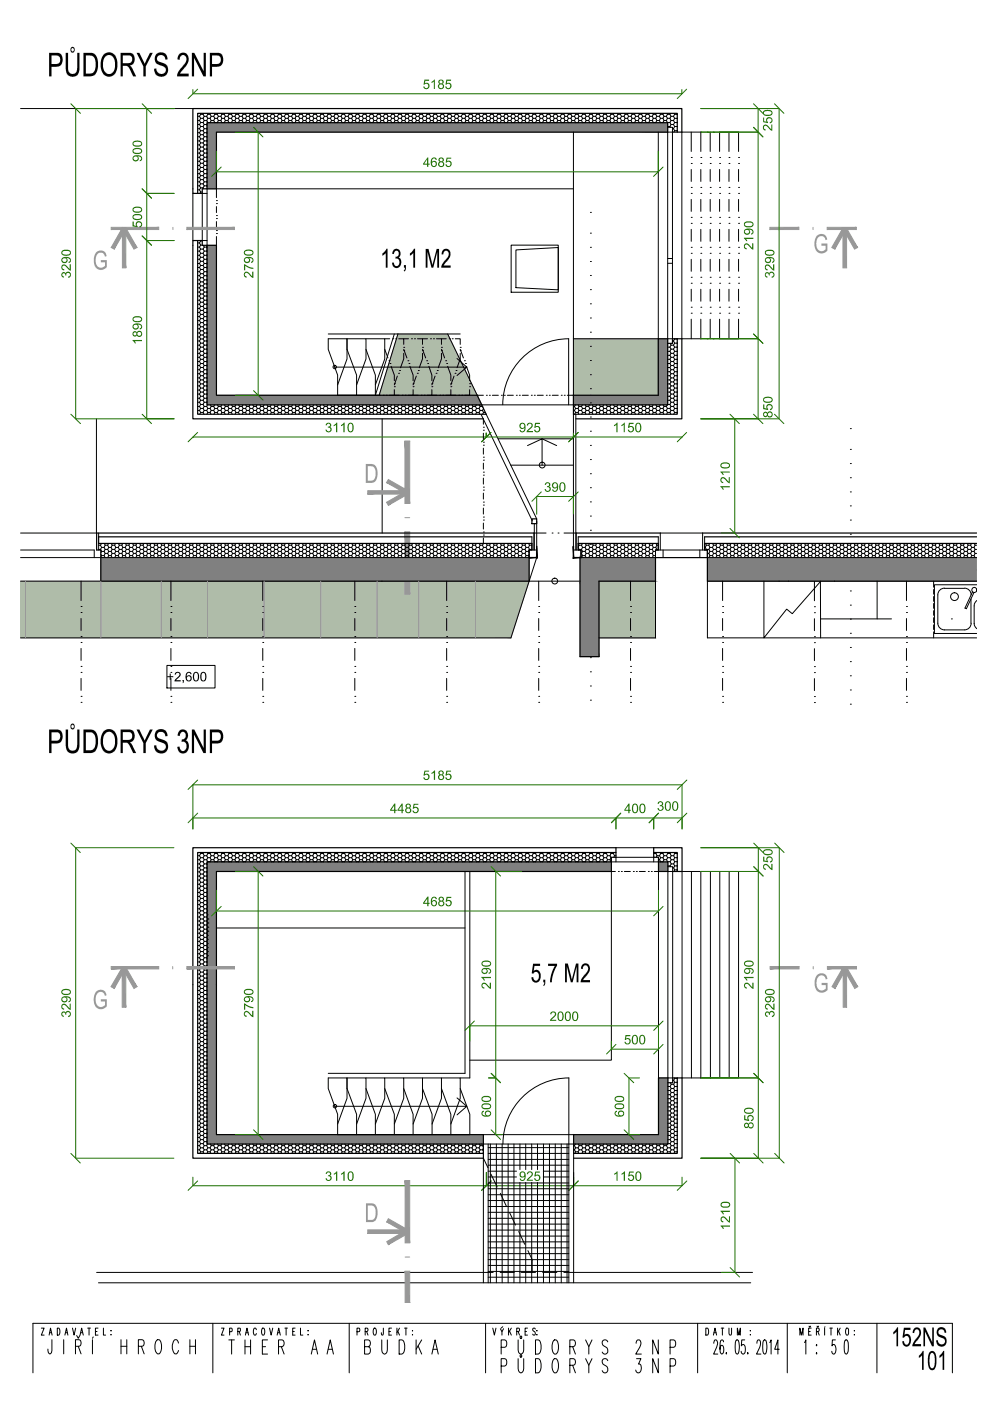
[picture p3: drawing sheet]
<svg xmlns="http://www.w3.org/2000/svg" width="210mm" height="297mm" viewBox="0 0 210 297" stroke-linecap="round" stroke-linejoin="round" font-family="sans-serif">
<g fill="#afbca9" stroke="#afbca9" stroke-width=".21">
<path d="M4.4 127.3l103.9 7.9h-103.9z"/>
<path d="M127 123.2h12v12z"/>
<path d="M127 123.2h12zM127 123.2h12z"/>
<path d="M4.4 127.3l103.9 7.9 3.9-12zM4.4 123.2h107.8l-107.8 4.1z"/>
<path d="M127 135.2h12zM127 123.2l12 12h-12z"/>
<path d="M125.2 71.8v12h14.4zM125.2 71.8h14.4v12z"/>
<path d="M121.6 71.8v12h3.6zM121.6 71.8h3.6v12z"/>
<path d="M84.4 70.8l-4 13h20.8zM84.4 70.8h10.5l6.3 13z"/>
</g>
<g fill="#808080" stroke="#808080" stroke-width=".21">
<path d="M86.4 118.2h25.8v5z"/>
<path d="M167.2 123.2h.5z"/>
<path d="M164.3 123.2h1.6z"/>
<path d="M169.1 123.2h11.2z"/>
<path d="M43.9 26v2h97.7zM43.9 26h97.7v2z"/>
<path d="M43.9 28v12h2zM43.9 28h2v12z"/>
<path d="M139.6 71.8v12h2zM139.6 71.8h2v12z"/>
<path d="M43.9 52v31.8h2zM43.9 52h2v31.8z"/>
<path d="M125.2 83.8v2h16.4zM125.2 83.8h16.4v2z"/>
<path d="M121.6 83.8v2h3.6zM121.6 83.8h3.6v2z"/>
<path d="M43.9 83.8v2h58.3zM43.9 83.8h57.3l1 2z"/>
<path d="M86.4 123.2h25.8zM86.4 118.2l25.8 5h-25.8z"/>
<path d="M21.4 123.2h65zM21.4 123.2h65zM21.4 118.2v5h65zM21.4 118.2h65v5z"/>
<path d="M21.4 123.2h59.6zM21.4 123.2h65z"/>
<path d="M125.2 118.2v5h13.8zM125.2 118.2h13.8v5z"/>
<path d="M123 118.2v5h2.2zM123 118.2h2.2v5z"/>
<path d="M125.2 123.2h13.8zM125.2 123.2h13.8z"/>
<path d="M123 123.2h2.2zM123 123.2h2.2z"/>
<path d="M127 123.2h12zM129.1 123.2h9.9zM127 123.2h12z"/>
<path d="M125.2 123.2h1.8zM125.2 123.2h1.8z"/>
<path d="M123 123.2h2.2zM123 123.2h2.2z"/>
<path d="M125.2 123.2v16h1.8zM125.2 123.2h1.8v16z"/>
<path d="M123 123.2v16h2.2zM123 123.2h2.2v16z"/>
<path d="M180.3 123.2l26.8-2.3v2.3zM180.3 118.2v5l26.8-2.3zM180.3 118.2h26.8v2.7z"/>
<path d="M167.7 118.2v5h12.6zM167.7 118.2h12.6v5z"/>
<path d="M150 118.2v5h17.7zM150 118.2h17.7v5z"/>
<path d="M180.3 123.2h26.8zM180.3 123.2h26.8z"/>
<path d="M167.7 123.2h12.6zM167.7 123.2h12.6z"/>
<path d="M150 123.2h17.7zM150 123.2h17.7z"/>
<path d="M180.3 123.2h26.8zM180.3 123.2h26.8z"/>
<path d="M167.7 123.2h12.6zM167.7 123.2h12.6z"/>
<path d="M162.6 123.2h3.8zM162.6 123.2h4.6z"/>
<path d="M180.3 123.2h26.8zM180.3 123.2h26.8z"/>
<path d="M167.7 123.2h12.6zM167.7 123.2h12.6z"/>
<path d="M163.5 123.2h2.4zM163.5 123.2h2.9z"/>
<path d="M180.3 123.2h26.8zM180.3 123.2h26.8z"/>
<path d="M168.1 123.2h12.2zM168.1 123.2h12.2z"/>
<path d="M180.3 123.2h26.8zM180.3 123.2h26.8zM180.3 123.2h26.8z"/>
<path d="M169.1 123.2h11.2zM168.5 123.2h11.8zM168.5 123.2h11.8z"/>
<path d="M173.1 123.2h3.9zM173.1 123.2h7.2z"/>
</g>
<g fill="#989898" stroke="#989898" stroke-width=".21">
<path d="M85.9 112.8v13.2h1zM85.9 112.8h1v13.2z"/>
<path d="M85.9 93.5v13.3h1zM85.9 93.5h1v13.3z"/>
<path d="M82.3 107.1l4.3-2.4-.4-.6zM82 106.5l4.2-2.4-3.9 3z"/>
</g>
<path d="M85.9 93.5h1M85.9 109.8h1M5.4 123.2v12M21.4 123.2v12M34.2 123.2v12M44 123.2v12M56 123.2v12M68 123.2v12M80 123.2v12M88.8 123.2v12M100.8 123.2v12" fill="none" stroke="#989898" stroke-width=".21"/>
<g fill="#000">
<path d="M35.4 143.4h.6v-.6h.2v.6h.5v.2h-.5v.5h-.2v-.5h-.6zM37.1 142.7l.4-.3 .5 .1 .2 .2 .1 .5-.1 .2-.9 .8h1v.3h-1.3v-.3l1-1.1a.37 .37 0 0 0-.3-.5 .37 .37 0 0 0-.4 .4h-.3zM38.7 144.2h.3v.4l-.2 .3-.1-.2 .2-.2h-.2z"/>
<path d="M39.5 142.7l.7-.3 .4 .4v.1h-.2l-.1-.2-.4-.1-.3 .6v.2l.3-.2h.3l.4 .3v.7l-.3 .3-.6-.1-.3-.3-.1-.8zM39.6 143.8a.45 .45 0 0 0 .9 0 .45 .45 0 0 0-.9 0z"/>
<path d="M41.1 142.7l.6-.3 .4 .4 .1 1-.3 .6-.6 .1-.3-.4-.1-.9zM41.4 142.7l-.3 .5 .1 .9a.46 .46 0 0 0 .6 0 .46 .46 0 0 0 .2-.6l-.1-.7-.2-.2z"/>
<path d="M42.6 142.6l.6-.2 .5 .5v1.1l-.4 .5h-.4l-.4-.4v-1zM42.9 142.7l-.2 .4v.7l.2 .4 .3 .1 .3-.3v-.8l-.2-.5z"/>
</g>
<g fill="none" stroke="#000" stroke-width=".21">
<path d="M4.4 23h36.5M41.9 24.7h.4M41.9 25.6h.4M41.9 26.4h.4M41.9 27.3h.4M41.9 28.1h.4M41.9 29h.4M41.9 29.9h.4M41.9 30.7h.4M41.9 31.6h.4M41.9 32.5h.4M41.9 33.3h.4"/>
<path d="M41.9 34.2h.4M41.9 35.1h.4M41.9 35.9h.4M41.9 36.8h.4M41.9 37.7h.4M41.9 38.6h.4M41.9 39.4h.4M42.3 39.4l.2 .4M42.3 38.6l.2 .4M42.3 37.7l.2 .4M42.3 36.8l.2 .4M42.3 35.9l.2 .5"/>
<path d="M42.3 35.1l.2 .4M42.3 34.2l.2 .4M42.3 33.3l.2 .5M42.3 32.5l.2 .4M42.3 31.6l.2 .4M42.3 30.7l.2 .5M42.3 29.9l.2 .4M42.3 29l.2 .4M42.3 28.1l.2 .5M42.3 27.3l.2 .4M42.3 26.4l.2 .4M42.3 25.6l.2 .4"/>
<path d="M42.3 24.7l.2 .4M42.4 24l.1 .2M42.5 24.2h.6M42.5 25.1h.6M42.5 26h.6M42.5 26.8h.6M42.5 27.7h.6M42.5 28.6h.6M42.5 29.4h.6M42.5 30.3h.6M42.5 31.2h.6M42.5 32h.6"/>
<path d="M42.5 32.9h.6M42.5 33.8h.6M42.5 34.6h.6M42.5 35.5h.6M42.5 36.4h.6M42.5 37.2h.6M42.5 38.1h.6M42.5 39h.6M42.5 39.8h.6M42.5 24.2l-.2 .5M42.5 25.1l-.2 .5M42.5 26l-.2 .4"/>
<path d="M42.5 26.8l-.2 .5M42.5 27.7l-.2 .4M42.5 28.6l-.2 .4M42.5 29.4l-.2 .5M42.5 30.3l-.2 .4M42.5 31.2l-.2 .4M42.5 32l-.2 .5M42.5 32.9l-.2 .4M42.5 33.8l-.2 .4M42.5 34.6l-.2 .5M42.5 35.5l-.2 .4M42.5 36.4l-.2 .4"/>
<path d="M42.5 37.2l-.2 .5M42.5 38.1l-.2 .5M42.5 39l-.2 .4M42.5 39.8l-.2 .4M43.1 25.1l.2 .5M43.1 39.8v.2M43.1 39l.2 .4M43.1 38.1l.2 .5M43.1 37.2l.2 .5M43.1 36.4l.2 .4M43.1 35.5l.2 .4M43.1 34.6l.2 .5"/>
<path d="M43.1 33.8l.2 .4M43.1 32.9l.2 .4M43.1 32l.2 .5M43.1 31.2l.2 .4M43.1 30.3l.2 .4M43.1 29.4l.2 .5M43.1 28.6l.2 .4M43.1 27.7l.2 .4M43.1 26.8l.2 .5M43.1 26l.2 .4M43.1 24.2l.2 .5M43.2 24l-.1 .2"/>
<path d="M43.3 24.7h.5M43.3 25.6h.5M43.3 26.4h.5M43.3 27.3h.5M43.3 28.1h.5M43.3 29h.5M43.3 29.9h.5M43.3 30.7h.5M43.3 31.6h.5M43.3 32.5h.5M43.3 33.3h.5M43.3 34.2h.5"/>
<path d="M43.3 35.1h.5M43.3 35.9h.5M43.3 36.8h.5M43.3 37.7h.5M43.3 38.6h.5M43.3 39.4h.5M43.3 24.7l-.2 .4M43.3 25.6l-.2 .4M43.3 26.4l-.2 .4M43.3 27.3l-.2 .4M43.3 28.1l-.2 .5M43.3 29l-.2 .4"/>
<path d="M43.3 29.9l-.2 .4M43.3 30.7l-.2 .5M43.3 31.6l-.2 .4M43.3 32.5l-.2 .4M43.3 33.3l-.2 .5M43.3 34.2l-.2 .4M43.3 35.1l-.2 .4M43.3 35.9l-.2 .5M43.3 36.8l-.2 .4M43.3 37.7l-.2 .4M43.3 38.6l-.2 .4M43.3 39.4l-.2 .4"/>
<path d="M43.8 39.4l.1 .2M43.8 38.6l.1 .1M43.8 37.7l.1 .1M43.8 36.8l.1 .1M43.8 35.9l.1 .2M43.8 35.1l.1 .1M43.8 34.2l.1 .2M43.8 33.3l.1 .2M43.8 32.5l.1 .1M43.8 31.6l.1 .2M43.8 30.7l.1 .2M43.8 29.9l.1 .1"/>
<path d="M43.8 29l.1 .2M43.8 28.1l.1 .2M43.8 27.3l.1 .1M43.8 26.4l.1 .2M43.8 25.6l.3 .4M43.8 24.7l.3 .4M43.9 24l.2 .2M43.9 26.2l-.1 .2M43.9 27.1l-.1 .2M43.9 28l-.1 .1M43.9 28.9l-.1 .1M43.9 29.7l-.1 .2"/>
<path d="M43.9 30.6l-.1 .1M43.9 31.4l-.1 .2M43.9 32.3l-.1 .2M43.9 33.2l-.1 .1M43.9 34l-.1 .2M43.9 34.9l-.1 .2M43.9 35.8l-.1 .1M43.9 36.6l-.1 .2M43.9 37.5l-.1 .2M43.9 38.4l-.1 .2M43.9 39.2l-.1 .2M44.1 24.2l-.3 .5"/>
<path d="M44.1 25.1l-.3 .5M44.1 24.2h.4M44.1 25.1h.4M44.1 26h.4M44.1 26h-.1M44.5 25.1l.3 .5M44.5 26h.1M44.5 24.2l.3 .5M44.7 24l-.2 .2M44.8 24.7h.5M44.8 25.6h.5M44.8 24.7l-.3 .4"/>
<path d="M44.8 25.6l-.3 .4M45.3 25.6l.3 .4M45.3 24.7l.3 .4M45.4 24l.2 .2M45.6 24.2h.5M45.6 25.1h.5M45.6 26h.5M45.6 24.2l-.3 .5M45.6 25.1l-.3 .5M45.6 26h-.1M46.1 25.1l.2 .5M46.1 26h.1"/>
<path d="M46.1 24.2l.2 .5M46.2 24l-.1 .2M46.3 24.7h.5M46.3 25.6h.5M46.3 24.7l-.2 .4M46.3 25.6l-.2 .4M46.8 25.6l.2 .4M46.8 24.7l.2 .4M46.9 24l.1 .2M47 24.2h.5M47 25.1h.5M47 26h.5"/>
<path d="M47 24.2l-.2 .5M47 25.1l-.2 .5M47 26h.1M47.5 25.1l.3 .5M47.5 26h.1M47.5 24.2l.3 .5M47.7 24l-.2 .2M47.8 24.7h.5M47.8 25.6h.5M47.8 24.7l-.3 .4M47.8 25.6l-.3 .4M48.3 25.6l.3 .4"/>
<path d="M48.3 24.7l.3 .4M48.4 24l.2 .2M48.6 24.2h.5M48.6 25.1h.5M48.6 26h.5M48.6 24.2l-.3 .5M48.6 25.1l-.3 .5M48.6 26h-.1M49.1 25.1l.2 .5M49.1 26h.1M49.1 24.2l.2 .5M49.2 24l-.1 .2"/>
<path d="M49.3 24.7h.5M49.3 25.6h.5M49.3 24.7l-.2 .4M49.3 25.6l-.2 .4M49.8 25.6l.2 .4M49.8 24.7l.2 .4M49.9 24l.1 .2M50 24.2h.5M50 25.1h.5M50 26h.5M50 24.2l-.2 .5M50 25.1l-.2 .5"/>
<path d="M50 26h.1M50.5 25.1l.3 .5M50.5 26h.1M50.5 24.2l.3 .5M50.7 24l-.2 .2M50.8 24.7h.5M50.8 25.6h.5M50.8 24.7l-.3 .4M50.8 25.6l-.3 .4M51.3 25.6l.3 .4M51.3 24.7l.3 .4M51.4 24l.2 .2"/>
<path d="M51.6 24.2h.5M51.6 25.1h.5M51.6 26h.5M51.6 24.2l-.3 .5M51.6 25.1l-.3 .5M51.6 26h-.1M52.1 26h.1M52.1 25.1l.2 .5M52.1 24.2l.2 .5M52.2 24l-.1 .2M52.3 24.7h.5M52.3 25.6h.5"/>
<path d="M52.3 24.7l-.2 .4M52.3 25.6l-.2 .4M52.8 25.6l.2 .4M52.8 24.7l.2 .4M52.9 24l.1 .2M53 24.2h.6M53 25.1h.6M53 26h.6M53 24.2l-.2 .5M53 25.1l-.2 .5M53 26h.1M53.6 25.1l.2 .5"/>
<path d="M53.6 26h.1M53.6 24.2l.2 .5M53.7 24l-.1 .2M53.8 24.7h.5M53.8 25.6h.5M53.8 24.7l-.2 .4M53.8 25.6l-.2 .4M54.3 25.6l.3 .4M54.3 24.7l.3 .4M54.4 24l.2 .2M54.6 24.2h.4M54.6 25.1h.4"/>
<path d="M54.6 26h.4M54.6 24.2l-.3 .5M54.6 25.1l-.3 .5M54.6 26h-.1M55 25.1l.3 .5M55 26h.1M55 24.2l.3 .5M55.2 24l-.2 .2M55.3 24.7h.5M55.3 25.6h.5M55.3 24.7l-.3 .4M55.3 25.6l-.3 .4"/>
<path d="M55.8 25.6l.2 .4M55.8 24.7l.2 .4M55.9 24l.1 .2M56 24.2h.6M56 25.1h.6M56 26h.6M56 24.2l-.2 .5M56 25.1l-.2 .5M56 26h.1M56.6 25.1l.2 .5M56.6 26h.1M56.6 24.2l.2 .5"/>
<path d="M56.7 24l-.1 .2M56.8 24.7h.5M56.8 25.6h.5M56.8 24.7l-.2 .4M56.8 25.6l-.2 .4M57.3 25.6l.2 .4M57.3 24.7l.2 .4M57.4 24l.1 .2M57.5 24.2h.5M57.5 25.1h.5M57.5 26h.5M57.5 24.2l-.2 .5"/>
<path d="M57.5 25.1l-.2 .5M57.5 26h.1M58 25.1l.3 .5M58 26h.1M58 24.2l.3 .5M58.2 24l-.2 .2M58.3 24.7h.5M58.3 25.6h.5M58.3 24.7l-.3 .4M58.3 25.6l-.3 .4M58.8 25.6l.3 .4M58.8 24.7l.3 .4"/>
<path d="M58.9 24l.2 .2M59.1 24.2h.5M59.1 25.1h.5M59.1 26h.5M59.1 24.2l-.3 .5M59.1 25.1l-.3 .5M59.1 26h-.1M59.6 25.1l.2 .5M59.6 26h.1M59.6 24.2l.2 .5M59.7 24l-.1 .2M59.8 24.7h.5"/>
<path d="M59.8 25.6h.5M59.8 24.7l-.2 .4M59.8 25.6l-.2 .4M60.3 25.6l.2 .4M60.3 24.7l.2 .4M60.4 24l.1 .2M60.5 24.2h.5M60.5 25.1h.5M60.5 26h.5M60.5 24.2l-.2 .5M60.5 25.1l-.2 .5M60.5 26h.1"/>
<path d="M61 25.1l.3 .5M61 26h.1M61 24.2l.3 .5M61.2 24l-.2 .2M61.3 24.7h.5M61.3 25.6h.5M61.3 24.7l-.3 .4M61.3 25.6l-.3 .4M61.8 25.6l.3 .4M61.8 24.7l.3 .4M61.9 24l.2 .2M62.1 24.2h.5"/>
<path d="M62.1 25.1h.5M62.1 26h.5M62.1 24.2l-.3 .5M62.1 25.1l-.3 .5M62.1 26h-.1M62.6 26h.1M62.6 25.1l.2 .5M62.6 24.2l.2 .5M62.7 24l-.1 .2M62.8 24.7h.5M62.8 25.6h.5M62.8 24.7l-.2 .4"/>
<path d="M62.8 25.6l-.2 .4M63.3 25.6l.2 .4M63.3 24.7l.2 .4M63.4 24l.1 .2M63.5 24.2h.6M63.5 25.1h.6M63.5 26h.6M63.5 24.2l-.2 .5M63.5 25.1l-.2 .5M63.5 26h.1M64.1 26h.1M64.1 25.1l.2 .5"/>
<path d="M64.1 24.2l.2 .5M64.2 24l-.1 .2M64.3 24.7h.5M64.3 25.6h.5M64.3 24.7l-.2 .4M64.3 25.6l-.2 .4M64.8 25.6l.3 .4M64.8 24.7l.3 .4M64.9 24l.2 .2M65.1 24.2h.4M65.1 25.1h.4M65.1 26h.4"/>
<path d="M65.1 24.2l-.3 .5M65.1 25.1l-.3 .5M65.1 26h-.1M65.5 26h.1M65.5 25.1l.3 .5M65.5 24.2l.3 .5M65.7 24l-.2 .2M65.8 24.7h.5M65.8 25.6h.5M65.8 24.7l-.3 .4M65.8 25.6l-.3 .4M66.3 25.6l.2 .4"/>
<path d="M66.3 24.7l.2 .4M66.4 24l.1 .2M66.5 24.2h.6M66.5 25.1h.6M66.5 26h.6M66.5 24.2l-.2 .5M66.5 25.1l-.2 .5M66.5 26h.1M67.1 26h.1M67.1 25.1l.2 .5M67.1 24.2l.2 .5M67.2 24l-.1 .2"/>
<path d="M67.3 24.7h.5M67.3 25.6h.5M67.3 24.7l-.2 .4M67.3 25.6l-.2 .4M67.8 25.6l.2 .4M67.8 24.7l.2 .4M67.9 24l.1 .2M68 24.2h.5M68 25.1h.5M68 26h.5M68 24.2l-.2 .5M68 25.1l-.2 .5"/>
<path d="M68 26h.1M68.5 26h.1M68.5 25.1l.3 .5M68.5 24.2l.3 .5M68.7 24l-.2 .2M68.8 24.7h.5M68.8 25.6h.5M68.8 25.6l-.3 .4M68.8 24.7l-.3 .4M69.3 25.6l.3 .4M69.3 24.7l.3 .4M69.4 24l.2 .2"/>
<path d="M69.6 24.2h.5M69.6 25.1h.5M69.6 26h.5M69.6 24.2l-.3 .5M69.6 25.1l-.3 .5M69.6 26h-.1M70.1 26h.1M70.1 25.1l.2 .5M70.1 24.2l.2 .5M70.2 24l-.1 .2M70.3 24.7h.5M70.3 25.6h.5"/>
<path d="M70.3 24.7l-.2 .4M70.3 25.6l-.2 .4M70.8 25.6l.2 .4M70.8 24.7l.2 .4M70.9 24l.1 .2M71 24.2h.5M71 25.1h.5M71 26h.5M71 24.2l-.2 .5M71 25.1l-.2 .5M71 26h.1M71.5 26h.1"/>
<path d="M71.5 25.1l.3 .5M71.5 24.2l.3 .5M71.7 24l-.2 .2M71.8 24.7h.5M71.8 25.6h.5M71.8 24.7l-.3 .4M71.8 25.6l-.3 .4M72.3 25.6l.3 .4M72.3 24.7l.3 .4M72.4 24l.2 .2M72.6 24.2h.4M72.6 25.1h.4"/>
<path d="M72.6 26h.4M72.6 24.2l-.3 .5M72.6 25.1l-.3 .5M72.6 26h-.1M73 25.1l.3 .5M73 26h.1M73 24.2l.3 .5M73.2 24l-.2 .2M73.3 24.7h.5M73.3 25.6h.5M73.3 24.7l-.3 .4M73.3 25.6l-.3 .4"/>
<path d="M73.8 25.6l.2 .4M73.8 24.7l.2 .4M73.9 24l.1 .2M74 24.2h.5M74 25.1h.5M74 26h.5M74 24.2l-.2 .5M74 25.1l-.2 .5M74 26h.1M74.5 25.1l.3 .5M74.5 26h.1M74.5 24.2l.3 .5"/>
<path d="M74.7 24l-.2 .2M74.8 24.7h.5M74.8 25.6h.5M74.8 24.7l-.3 .4M74.8 25.6l-.3 .4M75.3 25.6l.3 .4M75.3 24.7l.3 .4M75.4 24l.2 .2M75.6 24.2h.4M75.6 25.1h.4M75.6 26h.4M75.6 24.2l-.3 .5"/>
<path d="M75.6 25.1l-.3 .5M75.6 26h-.1M76 25.1l.3 .5M76 26h.1M76 24.2l.3 .5M76.2 24l-.2 .2M76.3 24.7h.5M76.3 25.6h.5M76.3 24.7l-.3 .4M76.3 25.6l-.3 .4M76.8 25.6l.2 .4M76.8 24.7l.2 .4"/>
<path d="M76.9 24l.1 .2M77 24.2h.6M77 25.1h.6M77 26h.6M77 24.2l-.2 .5M77 25.1l-.2 .5M77 26h.1M77.6 26h.1M77.6 25.1l.2 .5M77.6 24.2l.2 .5M77.7 24l-.1 .2M77.8 24.7h.5"/>
<path d="M77.8 25.6h.5M77.8 24.7l-.2 .4M77.8 25.6l-.2 .4M78.3 25.6l.2 .4M78.3 24.7l.2 .4M78.4 24l.1 .2M78.5 24.2h.5M78.5 25.1h.5M78.5 26h.5M78.5 24.2l-.2 .5M78.5 25.1l-.2 .5M78.5 26h.1"/>
<path d="M79 25.1l.3 .5M79 26h.1M79 24.2l.3 .5M79.2 24l-.2 .2M79.3 24.7h.5M79.3 25.6h.5M79.3 25.6l-.3 .4M79.3 24.7l-.3 .4M79.8 25.6l.3 .4M79.8 24.7l.3 .4M79.9 24l.2 .2M80.1 24.2h.5"/>
<path d="M80.1 25.1h.5M80.1 26h.5M80.1 24.2l-.3 .5M80.1 25.1l-.3 .5M80.1 26h-.1M80.6 25.1l.2 .5M80.6 26h.1M80.6 24.2l.2 .5M80.7 24l-.1 .2M80.8 24.7h.5M80.8 25.6h.5M80.8 24.7l-.2 .4"/>
<path d="M80.8 25.6l-.2 .4M81.3 25.6l.2 .4M81.3 24.7l.2 .4M81.4 24l.1 .2M81.5 24.2h.5M81.5 25.1h.5M81.5 26h.5M81.5 24.2l-.2 .5M81.5 25.1l-.2 .5M81.5 26h.1M82 25.1l.3 .5M82 26h.1"/>
<path d="M82 24.2l.3 .5M82.2 24l-.2 .2M82.3 24.7h.5M82.3 25.6h.5M82.3 24.7l-.3 .4M82.3 25.6l-.3 .4M82.8 25.6l.3 .4M82.8 24.7l.3 .4M82.9 24l.2 .2M83.1 24.2h.4M83.1 25.1h.4M83.1 26h.4"/>
<path d="M83.1 24.2l-.3 .5M83.1 25.1l-.3 .5M83.1 26h-.1M83.5 25.1l.3 .5M83.5 26h.1M83.5 24.2l.3 .5M83.7 24l-.2 .2M83.8 24.7h.5M83.8 25.6h.5M83.8 24.7l-.3 .4M83.8 25.6l-.3 .4M84.3 25.6l.2 .4"/>
<path d="M84.3 24.7l.2 .4M84.4 24l.1 .2M84.5 24.2h.5M84.5 25.1h.5M84.5 26h.5M84.5 24.2l-.2 .5M84.5 25.1l-.2 .5M84.5 26h.1M85 25.1l.3 .5M85 26h.1M85 24.2l.3 .5M85.2 24l-.2 .2"/>
<path d="M85.3 24.7h.5M85.3 25.6h.5M85.3 24.7l-.3 .4M85.3 25.6l-.3 .4M85.8 25.6l.3 .4M85.8 24.7l.3 .4M85.9 24l.2 .2M86.1 24.2h.4M86.1 25.1h.4M86.1 26h.4M86.1 24.2l-.3 .5M86.1 25.1l-.3 .5"/>
<path d="M86.1 26h-.1M86.5 25.1l.3 .5M86.5 26h.1M86.5 24.2l.3 .5M86.7 24l-.2 .2M86.8 24.7h.5M86.8 25.6h.5M86.8 24.7l-.3 .4M86.8 25.6l-.3 .4M87.3 25.6l.2 .4M87.3 24.7l.2 .4M87.4 24l.1 .2"/>
<path d="M87.5 24.2h.6M87.5 25.1h.6M87.5 26h.6M87.5 24.2l-.2 .5M87.5 25.1l-.2 .5M87.5 26h.1M88.1 26h.1M88.1 25.1l.2 .5M88.1 24.2l.2 .5M88.2 24l-.1 .2M88.3 24.7h.5M88.3 25.6h.5"/>
<path d="M88.3 24.7l-.2 .4M88.3 25.6l-.2 .4M88.8 25.6l.2 .4M88.8 24.7l.2 .4M88.9 24l.1 .2M89 24.2h.5M89 25.1h.5M89 26h.5M89 24.2l-.2 .5M89 25.1l-.2 .5M89 26h.1M89.5 26h.1"/>
<path d="M89.5 25.1l.3 .5M89.5 24.2l.3 .5M89.7 24l-.2 .2M89.8 24.7h.5M89.8 25.6h.5M89.8 24.7l-.3 .4M89.8 25.6l-.3 .4M90.3 25.6l.3 .4M90.3 24.7l.3 .4M90.4 24l.2 .2M90.6 24.2h.5M90.6 25.1h.5"/>
<path d="M90.6 26h.5M90.6 24.2l-.3 .5M90.6 25.1l-.3 .5M90.6 26h-.1M91.1 26h.1M91.1 25.1l.2 .5M91.1 24.2l.2 .5M91.2 24l-.1 .2M91.3 24.7h.5M91.3 25.6h.5M91.3 24.7l-.2 .4M91.3 25.6l-.2 .4"/>
<path d="M91.8 25.6l.2 .4M91.8 24.7l.2 .4M91.9 24l.1 .2M92 24.2h.5M92 25.1h.5M92 26h.5M92 24.2l-.2 .5M92 25.1l-.2 .5M92 26h.1M92.5 26h.1M92.5 25.1l.3 .5M92.5 24.2l.3 .5"/>
<path d="M92.7 24l-.2 .2M92.8 24.7h.5M92.8 25.6h.5M92.8 24.7l-.3 .4M92.8 25.6l-.3 .4M93.3 25.6l.3 .4M93.3 24.7l.3 .4M93.4 24l.2 .2M93.6 24.2h.4M93.6 25.1h.4M93.6 26h.4M93.6 24.2l-.3 .5"/>
<path d="M93.6 25.1l-.3 .5M93.6 26h-.1M94 26h.1M94 25.1l.3 .5M94 24.2l.3 .5M94.2 24l-.2 .2M94.3 24.7h.5M94.3 25.6h.5M94.3 24.7l-.3 .4M94.3 25.6l-.3 .4M94.8 25.6l.2 .4M94.8 24.7l.2 .4"/>
<path d="M94.9 24l.1 .2M95 24.2h.5M95 25.1h.5M95 26h.5M95 24.2l-.2 .5M95 25.1l-.2 .5M95 26h.1M95.5 26h.1M95.5 25.1l.3 .5M95.5 24.2l.3 .5M95.7 24l-.2 .2M95.8 24.7h.5"/>
<path d="M95.8 25.6h.5M95.8 25.6l-.3 .4M95.8 24.7l-.3 .4M96.3 25.6l.3 .4M96.3 24.7l.3 .4M96.4 24l.2 .2M96.6 24.2h.4M96.6 25.1h.4M96.6 26h.4M96.6 24.2l-.3 .5M96.6 25.1l-.3 .5M96.6 26h-.1"/>
<path d="M97 26h.1M97 25.1l.3 .5M97 24.2l.3 .5M97.2 24l-.2 .2M97.3 24.7h.5M97.3 25.6h.5M97.3 24.7l-.3 .4M97.3 25.6l-.3 .4M97.8 25.6l.2 .4M97.8 24.7l.2 .4M97.9 24l.1 .2M98 24.2h.6"/>
<path d="M98 25.1h.6M98 26h.6M98 24.2l-.2 .5M98 25.1l-.2 .5M98 26h.1M98.6 26h.1M98.6 25.1l.2 .5M98.6 24.2l.2 .5M98.7 24l-.1 .2M98.8 24.7h.5M98.8 25.6h.5M98.8 24.7l-.2 .4"/>
<path d="M98.8 25.6l-.2 .4M99.3 25.6l.2 .4M99.3 24.7l.2 .4M99.4 24l.1 .2M99.5 24.2h.5M99.5 25.1h.5M99.5 26h.5M99.5 24.2l-.2 .5M99.5 25.1l-.2 .5M99.5 26h.1M100 25.1l.3 .5M100 26h.1"/>
<path d="M100 24.2l.3 .5M100.2 24l-.2 .2M100.3 24.7h.5M100.3 25.6h.5M100.3 24.7l-.3 .4M100.3 25.6l-.3 .4M100.8 25.6l.2 .4M100.8 24.7l.2 .4M100.9 24l.1 .2M101 24.2h.6M101 25.1h.6M101 26h.6"/>
<path d="M101 24.2l-.2 .5M101 25.1l-.2 .5M101 26h.1M101.6 26h.1M101.6 25.1l.2 .5M101.6 24.2l.2 .5M101.7 24l-.1 .2M101.8 24.7h.5M101.8 25.6h.5M101.8 24.7l-.2 .4M101.8 25.6l-.2 .4M102.3 25.6l.2 .4"/>
<path d="M102.3 24.7l.2 .4M102.4 24l.1 .2M102.5 24.2h.5M102.5 25.1h.5M102.5 26h.5M102.5 24.2l-.2 .5M102.5 25.1l-.2 .5M102.5 26h.1M103 25.1l.3 .5M103 26h.1M103 24.2l.3 .5M103.2 24l-.2 .2"/>
<path d="M103.3 24.7h.5M103.3 25.6h.5M103.3 24.7l-.3 .4M103.3 25.6l-.3 .4M103.8 25.6l.3 .4M103.8 24.7l.3 .4M103.9 24l.2 .2M104.1 24.2h.4M104.1 25.1h.4M104.1 26h.4M104.1 24.2l-.3 .5M104.1 25.1l-.3 .5"/>
<path d="M104.1 26h-.1M104.5 25.1l.3 .5M104.5 26h.1M104.5 24.2l.3 .5M104.7 24l-.2 .2M104.8 24.7h.5M104.8 25.6h.5M104.8 24.7l-.3 .4M104.8 25.6l-.3 .4M105.3 25.6l.2 .4M105.3 24.7l.2 .4M105.4 24l.1 .2"/>
<path d="M105.5 24.2h.5M105.5 25.1h.5M105.5 26h.5M105.5 24.2l-.2 .5M105.5 25.1l-.2 .5M105.5 26h.1M106 25.1l.3 .5M106 26h.1M106 24.2l.3 .5M106.2 24l-.2 .2M106.3 24.7h.5M106.3 25.6h.5"/>
<path d="M106.3 24.7l-.3 .4M106.3 25.6l-.3 .4M106.8 25.6l.3 .4M106.8 24.7l.3 .4M106.9 24l.2 .2M107.1 24.2h.4M107.1 25.1h.4M107.1 26h.4M107.1 24.2l-.3 .5M107.1 25.1l-.3 .5M107.1 26h-.1M107.5 25.1l.3 .5"/>
<path d="M107.5 26h.1M107.5 24.2l.3 .5M107.7 24l-.2 .2M107.8 24.7h.5M107.8 25.6h.5M107.8 24.7l-.3 .4M107.8 25.6l-.3 .4M108.3 25.6l.2 .4M108.3 24.7l.2 .4M108.4 24l.1 .2M108.5 24.2h.6M108.5 25.1h.6"/>
<path d="M108.5 26h.6M108.5 24.2l-.2 .5M108.5 25.1l-.2 .5M108.5 26h.1M109.1 26h.1M109.1 25.1l.2 .5M109.1 24.2l.2 .5M109.2 24l-.1 .2M109.3 24.7h.5M109.3 25.6h.5M109.3 24.7l-.2 .4M109.3 25.6l-.2 .4"/>
<path d="M109.8 25.6l.2 .4M109.8 24.7l.2 .4M109.9 24l.1 .2M110 24.2h.5M110 25.1h.5M110 26h.5M110 24.2l-.2 .5M110 25.1l-.2 .5M110 26h.1M110.5 25.1l.3 .5M110.5 26h.1M110.5 24.2l.3 .5"/>
<path d="M110.7 24l-.2 .2M110.8 24.7h.5M110.8 25.6h.5M110.8 24.7l-.3 .4M110.8 25.6l-.3 .4M111.3 25.6l.2 .4M111.3 24.7l.2 .4M111.4 24l.1 .2M111.5 24.2h.6M111.5 25.1h.6M111.5 26h.6M111.5 24.2l-.2 .5"/>
<path d="M111.5 25.1l-.2 .5M111.5 26h.1M112.1 24.2l.2 .5M112.1 26h.1M112.1 25.1l.2 .5M112.2 24l-.1 .2M112.3 24.7h.5M112.3 25.6h.5M112.3 24.7l-.2 .4M112.3 25.6l-.2 .4M112.8 25.6l.2 .4M112.8 24.7l.2 .4"/>
<path d="M112.9 24l.1 .2M113 24.2h.5M113 25.1h.5M113 26h.5M113 24.2l-.2 .5M113 25.1l-.2 .5M113 26h.1M113.5 25.1l.3 .5M113.5 26h.1M113.5 24.2l.3 .5M113.7 24l-.2 .2M113.8 24.7h.5"/>
<path d="M113.8 25.6h.5M113.8 25.6l-.3 .4M113.8 24.7l-.3 .4M114.3 25.6l.3 .4M114.3 24.7l.3 .4M114.4 24l.2 .2M114.6 24.2h.4M114.6 25.1h.4M114.6 26h.4M114.6 24.2l-.3 .5M114.6 25.1l-.3 .5M114.6 26h-.1"/>
<path d="M115 25.1l.3 .5M115 26h.1M115 24.2l.3 .5M115.2 24l-.2 .2M115.3 24.7h.5M115.3 25.6h.5M115.3 24.7l-.3 .4M115.3 25.6l-.3 .4M115.8 25.6l.2 .4M115.8 24.7l.2 .4M115.9 24l.1 .2M116 24.2h.5"/>
<path d="M116 25.1h.5M116 26h.5M116 24.2l-.2 .5M116 25.1l-.2 .5M116 26h.1M116.5 25.1l.3 .5M116.5 26h.1M116.5 24.2l.3 .5M116.7 24l-.2 .2M116.8 24.7h.5M116.8 25.6h.5M116.8 24.7l-.3 .4"/>
<path d="M116.8 25.6l-.3 .4M117.3 25.6l.2 .4M117.3 24.7l.2 .4M117.4 24l.1 .2M117.5 24.2h.5M117.5 25.1h.5M117.5 26h.5M117.5 24.2l-.2 .5M117.5 25.1l-.2 .5M117.5 26h.1M118 25.1l.3 .5M118 26h.1"/>
<path d="M118 24.2l.3 .5M118.2 24l-.2 .2M118.3 24.7h.5M118.3 25.6h.5M118.3 24.7l-.3 .4M118.3 25.6l-.3 .4M118.8 25.6l.2 .4M118.8 24.7l.2 .4M118.9 24l.1 .2M119 24.2h.5M119 25.1h.5M119 26h.5"/>
<path d="M119 24.2l-.2 .5M119 25.1l-.2 .5M119 26h.1M119.5 26h.1M119.5 25.1l.3 .5M119.5 24.2l.3 .5M119.7 24l-.2 .2M119.8 24.7h.5M119.8 25.6h.5M119.8 24.7l-.3 .4M119.8 25.6l-.3 .4M120.3 25.6l.2 .4"/>
<path d="M120.3 24.7l.2 .4M120.4 24l.1 .2M120.5 24.2h.5M120.5 25.1h.5M120.5 26h.5M120.5 24.2l-.2 .5M120.5 25.1l-.2 .5M120.5 26h.1M121 25.1l.3 .5M121 26h.1M121 24.2l.3 .5M121.2 24l-.2 .2"/>
<path d="M121.3 24.7h.5M121.3 25.6h.5M121.3 24.7l-.3 .4M121.3 25.6l-.3 .4M121.6 28v55.8M121.8 25.6l.2 .4M121.8 24.7l.2 .4M121.9 24l.1 .2M122 24.2h.6M122 25.1h.6M122 26h.6M122 24.2l-.2 .5"/>
<path d="M122 25.1l-.2 .5M122 26h.1M122.6 26h.1M122.6 25.1l.2 .5M122.6 24.2l.2 .5M122.7 24l-.1 .2M122.8 24.7h.5M122.8 25.6h.5M122.8 24.7l-.2 .4M122.8 25.6l-.2 .4M123.3 25.6l.2 .4M123.3 24.7l.2 .4"/>
<path d="M123.4 24l.1 .2M123.5 24.2h.5M123.5 25.1h.5M123.5 26h.5M123.5 24.2l-.2 .5M123.5 25.1l-.2 .5M123.5 26h.1M124 25.1l.3 .5M124 26h.1M124 24.2l.3 .5M124.2 24l-.2 .2M124.3 24.7h.5"/>
<path d="M124.3 25.6h.5M124.3 24.7l-.3 .4M124.3 25.6l-.3 .4M124.8 25.6l.3 .4M124.8 24.7l.3 .4M124.9 24l.2 .2M125.1 24.2h.4M125.1 25.1h.4M125.1 26h.4M125.1 24.2l-.3 .5M125.1 25.1l-.3 .5M125.1 26h-.1"/>
<path d="M125.5 25.1l.3 .5M125.5 26h.1M125.5 24.2l.3 .5M125.7 24l-.2 .2M125.8 24.7h.5M125.8 25.6h.5M125.8 24.7l-.3 .4M125.8 25.6l-.3 .4M126.3 25.6l.2 .4M126.3 24.7l.2 .4M126.4 24l.1 .2M126.5 24.2h.5"/>
<path d="M126.5 25.1h.5M126.5 26h.5M126.5 24.2l-.2 .5M126.5 25.1l-.2 .5M126.5 26h.1M127 25.1l.3 .5M127 26h.1M127 24.2l.3 .5M127.2 24l-.2 .2M127.3 24.7h.5M127.3 25.6h.5M127.3 24.7l-.3 .4"/>
<path d="M127.3 25.6l-.3 .4M127.8 25.6l.2 .4M127.8 24.7l.2 .4M127.9 24l.1 .2M128 24.2h.5M128 25.1h.5M128 26h.5M128 24.2l-.2 .5M128 25.1l-.2 .5M128 26h.1M128.5 25.1l.3 .5M128.5 26h.1"/>
<path d="M128.5 24.2l.3 .5M128.7 24l-.2 .2M128.8 24.7h.5M128.8 25.6h.5M128.8 24.7l-.3 .4M128.8 25.6l-.3 .4M129.3 25.6l.2 .4M129.3 24.7l.2 .4M129.4 24l.1 .2M129.5 24.2h.5M129.5 25.1h.5M129.5 26h.5"/>
<path d="M129.5 24.2l-.2 .5M129.5 25.1l-.2 .5M129.5 26h.1M130 26h.1M130 25.1l.3 .5M130 24.2l.3 .5M130.2 24l-.2 .2M130.3 24.7h.5M130.3 25.6h.5M130.3 24.7l-.3 .4M130.3 25.6l-.3 .4M130.8 25.6l.2 .4"/>
<path d="M130.8 24.7l.2 .4M130.9 24l.1 .2M131 24.2h.5M131 25.1h.5M131 26h.5M131 24.2l-.2 .5M131 25.1l-.2 .5M131 26h.1M131.5 25.1l.3 .5M131.5 26h.1M131.5 24.2l.3 .5M131.7 24l-.2 .2"/>
<path d="M131.8 24.7h.5M131.8 25.6h.5M131.8 24.7l-.3 .4M131.8 25.6l-.3 .4M132.3 25.6l.2 .4M132.3 24.7l.2 .4M132.4 24l.1 .2M132.5 24.2h.6M132.5 25.1h.6M132.5 26h.6M132.5 24.2l-.2 .5M132.5 25.1l-.2 .5"/>
<path d="M132.5 26h.1M133.1 26h.1M133.1 25.1l.2 .5M133.1 24.2l.2 .5M133.2 24l-.1 .2M133.3 24.7h.5M133.3 25.6h.5M133.3 24.7l-.2 .4M133.3 25.6l-.2 .4M133.8 25.6l.2 .4M133.8 24.7l.2 .4M133.9 24l.1 .2"/>
<path d="M134 24.2h.5M134 25.1h.5M134 26h.5M134 24.2l-.2 .5M134 25.1l-.2 .5M134 26h.1M134.5 25.1l.3 .5M134.5 26h.1M134.5 24.2l.3 .5M134.7 24l-.2 .2M134.8 24.7h.5M134.8 25.6h.5"/>
<path d="M134.8 24.7l-.3 .4M134.8 25.6l-.3 .4M135.3 25.6l.3 .4M135.3 24.7l.3 .4M135.4 24l.2 .2M135.6 24.2h.4M135.6 25.1h.4M135.6 26h.4M135.6 24.2l-.3 .5M135.6 25.1l-.3 .5M135.6 26h-.1M136 25.1l.3 .5"/>
<path d="M136 26h.1M136 24.2l.3 .5M136.2 24l-.2 .2M136.3 24.7h.5M136.3 25.6h.5M136.3 24.7l-.3 .4M136.3 25.6l-.3 .4M136.8 25.6l.2 .4M136.8 24.7l.2 .4M136.9 24l.1 .2M137 24.2h.5M137 25.1h.5"/>
<path d="M137 26h.5M137 24.2l-.2 .5M137 25.1l-.2 .5M137 26h.1M137.5 25.1l.3 .5M137.5 26h.1M137.5 24.2l.3 .5M137.7 24l-.2 .2M137.8 24.7h.5M137.8 25.6h.5M137.8 25.6l-.3 .4M137.8 24.7l-.3 .4"/>
<path d="M138.3 25.6l.2 .4M138.3 24.7l.2 .4M138.4 24l.1 .2M138.5 24.2h.5M138.5 25.1h.5M138.5 26h.5M138.5 24.2l-.2 .5M138.5 25.1l-.2 .5M138.5 26h.1M139 25.1l.3 .5M139 26h.1M139 24.2l.3 .5"/>
<path d="M139.1 24l-.1 .2M139.3 24.7h.5M139.3 25.6h.5M139.3 24.7l-.3 .4M139.3 25.6l-.3 .4M139.6 28v43.8h-18M139.8 25.6l.2 .4M139.8 24.7l.2 .4M139.9 24l.1 .2M140 24.2h.5M140 25.1h.5M140 26h.5"/>
<path d="M140 24.2l-.2 .5M140 25.1l-.2 .5M140 26h.1M140.5 26h.1M140.5 25.1l.3 .5M140.5 24.2l.3 .5M140.7 24l-.2 .2M140.8 24.7h.5M140.8 25.6h.5M140.8 24.7l-.3 .4M140.8 25.6l-.3 .4M141.3 25.6l.2 .4"/>
<path d="M141.3 24.7l.2 .4M141.4 24l.1 .2M141.5 24.2h.5M141.5 25.1h.5M141.5 26h.5M141.5 24.2l-.2 .5M141.5 25.1l-.2 .5M141.5 26h.1M141.6 26.8h.4M141.6 28v43.8h1v-43.8M142 25.1l.3 .5M142 26.8l.2 .2"/>
<path d="M142 26l.3 .4M142 24.2l.3 .5M142.2 24l-.2 .2M142.3 24.7h.5M142.3 25.6h.5M142.3 26.4h.5M142.3 24.7l-.3 .4M142.3 25.6l-.3 .4M142.3 26.4l-.3 .4M142.6 27.3h.2M142.8 27.3l.2 .4M142.8 26.4l.2 .4"/>
<path d="M142.8 25.6l.2 .4M142.8 24.7l.2 .4M142.9 24l.1 .2M143 24.2h.6M143 25.1h.6M143 26h.6M143 26.8h.6M143 27.7h.6M143 24.2l-.2 .5M143 25.1l-.2 .5M143 26l-.2 .4M143 26.8l-.2 .5"/>
<path d="M143 27.7l-.1 .3M143.6 27.7v.1M143.6 26.8v.1M143.6 26v.1M143.6 25.1v.1M143.6 24.2v.1M143.6 24.2h.1M143.6 25v.1M143.6 25.9v.1M143.6 26.8h.1M143.6 27.6v.1M146.6 39.7h.1"/>
<path d="M146.6 34.7h.1M146.6 33.4h.1M146.6 28v4.1M146.6 35.9v2.6M148.6 39.7h.1M148.6 34.7h.1M148.6 33.4h.1M148.6 28v4.1M148.6 35.9v2.6M148.7 28h-4.1v43.8h4.1M149.9 28h.1M150.6 39.7h.1"/>
<path d="M150.6 34.7h.1M150.6 33.4h.1M150.6 28v4.1M150.6 35.9v2.6M151.2 28h.1M152.5 28h4.1v4.1M152.6 39.7h.1M152.6 34.7h.1M152.6 33.4h.1M152.6 28v4.1M152.6 35.9v2.6M154.6 39.7h.1"/>
<path d="M154.6 34.7h.1M154.6 33.4h.1M154.6 28v4.1M154.6 35.9v2.6M156.6 39.7h.1M156.6 34.7h.1M156.6 33.4h.1M156.6 35.9v2.6M40.9 41v10M41.9 40.2h.4M41.9 51.5h.4M41.9 52.4h.4"/>
<path d="M41.9 53.2h.4M41.9 54.1h.4M41.9 55h.4M41.9 55.9h.4M41.9 56.7h.4M41.9 57.6h.4M41.9 58.4h.4M41.9 59.3h.4M42.3 40.2l.2 .5M42.3 59.3l.2 .5M42.3 58.4l.2 .5M42.3 57.6l.2 .4"/>
<path d="M42.3 56.7l.2 .4M42.3 55.9l.2 .4M42.3 55l.2 .4M42.3 54.1l.2 .5M42.3 53.2l.2 .5M42.3 52.4l.2 .4M42.3 51.5l.2 .5M42.5 51v.1M42.5 40.7h.4M42.5 51.1h.4M42.5 52h.4M42.5 52.8h.6"/>
<path d="M42.5 53.7h.6M42.5 54.6h.6M42.5 55.4h.6M42.5 56.3h.6M42.5 57.1h.6M42.5 58h.6M42.5 58.9h.6M42.5 59.8h.6M42.5 40.7l-.1 .3M42.5 51.1l-.2 .4M42.5 52l-.2 .4M42.5 52.8l-.2 .4"/>
<path d="M42.5 53.7l-.2 .4M42.5 54.6l-.2 .4M42.5 55.4l-.2 .5M42.5 56.3l-.2 .4M42.5 57.1l-.2 .5M42.5 58l-.2 .4M42.5 58.9l-.2 .4M42.5 59.8l-.2 .4M43.1 55.4l.2 .5M43.1 59.8l.2 .4M43.1 58.9l.2 .4M43.1 58l.2 .4"/>
<path d="M43.1 57.1l.2 .5M43.1 56.3l.2 .4M43.1 54.6l.2 .4M43.1 53.7l.2 .4M43.1 52.8l.2 .4M43.1 52l.2 .4M43.3 52.4h.5M43.3 53.2h.5M43.3 54.1h.5M43.3 55h.5M43.3 55.9h.5M43.3 56.7h.5"/>
<path d="M43.3 57.6h.5M43.3 58.4h.5M43.3 59.3h.5M43.3 52.4l-.2 .4M43.3 53.2l-.2 .5M43.3 54.1l-.2 .5M43.3 55l-.2 .4M43.3 55.9l-.2 .4M43.3 56.7l-.2 .4M43.3 57.6l-.2 .4M43.3 58.4l-.2 .5M43.3 59.3l-.2 .5"/>
<path d="M43.8 59.3l.1 .2M43.8 58.4l.1 .2M43.8 57.6l.1 .1M43.8 56.7l.1 .2M43.8 55.9l.1 .1M43.8 55l.1 .1M43.8 54.1l.1 .2M43.8 53.2l.1 .2M43.8 52.4l.1 .2M43.9 52.2l-.1 .2M43.9 53.1l-.1 .1M43.9 54l-.1 .1"/>
<path d="M43.9 54.8l-.1 .2M43.9 55.7l-.1 .2M43.9 56.5l-.1 .2M43.9 57.4l-.1 .2M43.9 58.3l-.1 .1M43.9 59.2l-.1 .1M43.9 41h-1v10h1M43.9 40v12M45.9 42.5h.1M45.9 43.2h.1M45.9 45.7h.1M45.9 46.3h.1"/>
<path d="M45.9 48.9h.1M45.9 49.5h.1M45.9 43.8v1.3M45.9 47v1.2M45.9 50.2v1.8M108.4 52h10v10h-10zM109.4 53l9-.5v9l-9-.5zM121.6 40h-75.7v1.9M125.2 58.4h.1M125.2 55.4h.1M125.2 52.4h.1M125.2 49.4h.1"/>
<path d="M125.2 45h.1M141.6 55.8h1M141.6 54.8h1M146.6 58.8h.1M146.6 53.7h.1M146.6 52.4h.1M146.6 47.4h.1M146.6 46.1h.1M146.6 41h.1M146.6 42.3v2.5M146.6 48.6v2.6M146.6 55v2.5"/>
<path d="M148.6 58.8h.1M148.6 53.7h.1M148.6 52.4h.1M148.6 47.4h.1M148.6 46.1h.1M148.6 41h.1M148.6 42.3v2.5M148.6 48.6v2.6M148.6 55v2.5M150.6 58.8h.1M150.6 53.7h.1M150.6 52.4h.1"/>
<path d="M150.6 47.4h.1M150.6 46.1h.1M150.6 41h.1M150.6 42.3v2.5M150.6 48.6v2.6M150.6 55v2.5M152.6 58.8h.1M152.6 53.7h.1M152.6 52.4h.1M152.6 47.4h.1M152.6 46.1h.1M152.6 41h.1"/>
<path d="M152.6 42.3v2.5M152.6 48.6v2.6M152.6 55v2.5M154.6 58.8h.1M154.6 53.7h.1M154.6 52.4h.1M154.6 47.4h.1M154.6 46.1h.1M154.6 41h.1M154.6 42.3v2.5M154.6 48.6v2.6M154.6 55v2.5"/>
<path d="M156.6 58.8h.1M156.6 53.7h.1M156.6 52.4h.1M156.6 47.4h.1M156.6 46.1h.1M156.6 41h.1M156.6 42.3v2.5M156.6 48.6v2.6M156.6 55v2.5M41.9 60.2h.4M41.9 61h.4M41.9 61.9h.4"/>
<path d="M41.9 62.8h.4M41.9 63.7h.4M41.9 64.5h.4M41.9 65.4h.4M41.9 66.2h.4M41.9 67.1h.4M41.9 68h.4M41.9 68.9h.4M41.9 69.7h.4M41.9 70.6h.4M41.9 71.4h.4M41.9 72.3h.4"/>
<path d="M41.9 73.2h.4M41.9 74h.4M41.9 74.9h.4M41.9 75.8h.4M41.9 76.7h.4M41.9 77.5h.4M41.9 78.4h.4M41.9 79.2h.4M42.3 68.9l.2 .4M42.3 68l.2 .4M42.3 67.1l.2 .4M42.3 79.2l.2 .5"/>
<path d="M42.3 78.4l.2 .4M42.3 77.5l.2 .4M42.3 76.7l.2 .4M42.3 75.8l.2 .4M42.3 74.9l.2 .4M42.3 74l.2 .5M42.3 73.2l.2 .4M42.3 72.3l.2 .5M42.3 71.4l.2 .5M42.3 70.6l.2 .4M42.3 69.7l.2 .4M42.3 66.2l.2 .5"/>
<path d="M42.3 65.4l.2 .4M42.3 64.5l.2 .5M42.3 63.7l.2 .4M42.3 62.8l.2 .4M42.3 61.9l.2 .4M42.3 61l.2 .5M42.3 60.2l.2 .4M42.5 60.6h.6M42.5 61.5h.6M42.5 62.3h.6M42.5 63.2h.6M42.5 64.1h.6"/>
<path d="M42.5 65h.6M42.5 65.8h.6M42.5 66.7h.6M42.5 67.5h.6M42.5 68.4h.6M42.5 69.3h.6M42.5 70.1h.6M42.5 71h.6M42.5 71.9h.6M42.5 72.8h.6M42.5 73.6h.6M42.5 74.5h.6"/>
<path d="M42.5 75.3h.6M42.5 76.2h.6M42.5 77.1h.6M42.5 77.9h.6M42.5 78.8h.6M42.5 79.7h.6M42.5 60.6l-.2 .4M42.5 61.5l-.2 .4M42.5 62.3l-.2 .5M42.5 63.2l-.2 .5M42.5 64.1l-.2 .4M42.5 65l-.2 .4"/>
<path d="M42.5 65.8l-.2 .4M42.5 66.7l-.2 .4M42.5 67.5l-.2 .5M42.5 68.4l-.2 .5M42.5 69.3l-.2 .4M42.5 70.1l-.2 .5M42.5 71l-.2 .4M42.5 71.9l-.2 .4M42.5 72.8l-.2 .4M42.5 73.6l-.2 .4M42.5 74.5l-.2 .4M42.5 75.3l-.2 .5"/>
<path d="M42.5 76.2l-.2 .5M42.5 77.1l-.2 .4M42.5 77.9l-.2 .5M42.5 78.8l-.2 .4M42.5 79.7l-.2 .4M43.1 67.5l.2 .5M43.1 79.7l.2 .4M43.1 78.8l.2 .4M43.1 77.9l.2 .5M43.1 77.1l.2 .4M43.1 76.2l.2 .5M43.1 75.3l.2 .5"/>
<path d="M43.1 74.5l.2 .4M43.1 73.6l.2 .4M43.1 72.8l.2 .4M43.1 71.9l.2 .4M43.1 71l.2 .4M43.1 70.1l.2 .5M43.1 69.3l.2 .4M43.1 68.4l.2 .5M43.1 66.7l.2 .4M43.1 65.8l.2 .4M43.1 65l.2 .4M43.1 64.1l.2 .4"/>
<path d="M43.1 63.2l.2 .5M43.1 62.3l.2 .5M43.1 61.5l.2 .4M43.1 60.6l.2 .4M43.3 60.2h.5M43.3 61h.5M43.3 61.9h.5M43.3 62.8h.5M43.3 63.7h.5M43.3 64.5h.5M43.3 65.4h.5M43.3 66.2h.5"/>
<path d="M43.3 67.1h.5M43.3 68h.5M43.3 68.9h.5M43.3 69.7h.5M43.3 70.6h.5M43.3 71.4h.5M43.3 72.3h.5M43.3 73.2h.5M43.3 74h.5M43.3 74.9h.5M43.3 75.8h.5M43.3 76.7h.5"/>
<path d="M43.3 77.5h.5M43.3 78.4h.5M43.3 79.2h.5M43.3 60.2l-.2 .4M43.3 61l-.2 .5M43.3 61.9l-.2 .4M43.3 62.8l-.2 .4M43.3 63.7l-.2 .4M43.3 64.5l-.2 .5M43.3 65.4l-.2 .4M43.3 66.2l-.2 .5M43.3 67.1l-.2 .4"/>
<path d="M43.3 68l-.2 .4M43.3 68.9l-.2 .4M43.3 69.7l-.2 .4M43.3 70.6l-.2 .4M43.3 71.4l-.2 .5M43.3 72.3l-.2 .5M43.3 73.2l-.2 .4M43.3 74l-.2 .5M43.3 74.9l-.2 .4M43.3 75.8l-.2 .4M43.3 76.7l-.2 .4M43.3 77.5l-.2 .4"/>
<path d="M43.3 78.4l-.2 .4M43.3 79.2l-.2 .5M43.8 79.2l.1 .2M43.8 78.4l.1 .1M43.8 77.5l.1 .2M43.8 76.7l.1 .1M43.8 75.8l.1 .1M43.8 74.9l.1 .2M43.8 74l.1 .2M43.8 73.2l.1 .1M43.8 72.3l.1 .2M43.8 71.4l.1 .2"/>
<path d="M43.8 70.6l.1 .1M43.8 69.7l.1 .2M43.8 68.9l.1 .1M43.8 68l.1 .1M43.8 67.1l.1 .2M43.8 66.2l.1 .2M43.8 65.4l.1 .2M43.8 64.5l.1 .2M43.8 63.7l.1 .1M43.8 62.8l.1 .1M43.8 61.9l.1 .2M43.8 61l.1 .2"/>
<path d="M43.8 60.2l.1 .2M43.9 60l-.1 .2M43.9 60.9l-.1 .1M43.9 61.8l-.1 .1M43.9 62.6l-.1 .2M43.9 63.5l-.1 .2M43.9 64.3l-.1 .2M43.9 65.2l-.1 .2M43.9 66.1l-.1 .1M43.9 67l-.1 .1M43.9 67.8l-.1 .2M43.9 68.7l-.1 .2"/>
<path d="M43.9 69.5l-.1 .2M43.9 70.4l-.1 .2M43.9 71.3l-.1 .1M43.9 72.2l-.1 .1M43.9 73l-.1 .2M43.9 73.9l-.1 .1M43.9 74.7l-.1 .2M43.9 75.6l-.1 .2M43.9 76.5l-.1 .2M43.9 77.3l-.1 .2M43.9 78.2l-.1 .2M43.9 79.1l-.1 .1"/>
<path d="M43.9 80l-.1 .1M69.6 70.8h28M77.6 71.8h4v4.3l-2 5.5M77.6 74.1l2 5.4v4.3h-4M81.6 71.8h1M81.6 74.1l.7 1.8M82.5 76.5h.1M82.7 77.1h.1M82.9 77.7l.7 1.8v1.2M83.3 71.8h.1M83.9 71.8h.1M84.2 79.7l-.6 1.9"/>
<path d="M84.5 79.1h.1M84.5 71.8h1.1v1.2M84.7 78.6h.1M85.6 74.9v1.2l-.7 1.9M85.6 74.3h.1M85.6 73.6h.1M85.6 71.8h1M85.6 74.1l.7 1.8M86.5 76.5h.1M86.7 77.1h.1M86.9 77.7l.7 1.8v1.2M87.2 71.8h.1"/>
<path d="M87.9 71.8h.1M88.3 79.7l-.7 1.9M88.5 79.1h.1M88.5 71.8h1.1v1.2M88.7 78.6h.1M89.6 74.9v1.2l-.7 1.9M89.6 74.3h.1M89.6 73.6h.1M89.6 71.8h1M89.6 74.1l.7 1.8M90.5 76.5h.1M90.7 77.1h.1"/>
<path d="M90.9 77.7l.7 1.8v1.2M91.3 71.8h.1M91.9 71.8h.1M92.2 79.7l-.6 1.9M92.5 79.1h.1M92.5 71.8h1.1v1.2M92.7 78.6h.1M93.6 74.9v1.2l-.7 1.9M93.6 74.3h.1M93.6 73.6h.1M93.6 71.8h1M93.6 74.1l.7 1.8"/>
<path d="M94.5 76.5h.1M94.7 77.1h.1M94.9 77.7l.7 1.8v1.2M95.2 71.8h.1M95.9 71.8h.1M96.3 79.7l-.7 1.9M96.5 79.1h.1M96.5 71.8h1.1v1.2M96.7 78.6h.1M97.6 74.9v1.2l-.7 1.9M97.6 74.3h.1M97.6 73.6h.1"/>
<path d="M97.6 74.1l.7 1.8M98.5 76.5h.1M98.7 77.1h.1M98.9 77.7l.7 1.8v1.2M125.2 79.4h.1M125.2 76.4h.1M125.2 73.4h.1M125.2 70.4h.1M125.2 67.4h.1M125.2 64.4h.1M125.2 61.4h.1M141.6 73.6h.4"/>
<path d="M141.6 74.5h.4M141.6 75.3h.4M141.6 76.2h.4M141.6 77.1h.4M141.6 77.9h.4M141.6 78.8h.4M141.6 79.7h.4M142 79.7l.3 .4M142 78.8l.3 .4M142 77.9l.3 .5M142 77.1l.3 .4M142 76.2l.3 .5"/>
<path d="M142 74.5l.3 .4M142 75.3l.3 .5M142 73.6l.3 .4M142.1 72.8l.2 .4M142.3 73.2h.5M142.3 74h.5M142.3 74.9h.5M142.3 75.8h.5M142.3 76.7h.5M142.3 77.5h.5M142.3 78.4h.5M142.3 79.2h.5"/>
<path d="M142.3 73.2l-.3 .4M142.3 74l-.3 .5M142.3 74.9l-.3 .4M142.3 75.8l-.3 .4M142.3 76.7l-.3 .4M142.3 77.5l-.3 .4M142.3 78.4l-.3 .4M142.3 79.2l-.3 .5M142.6 72.3h.2M142.8 79.2l.2 .5M142.8 78.4l.2 .4M142.8 77.5l.2 .4"/>
<path d="M142.8 75.8l.2 .4M142.8 76.7l.2 .4M142.8 74.9l.2 .4M142.8 73.2l.2 .4M142.8 74l.2 .5M142.8 72.3l.2 .5M143 71.8v.1M143 71.9h.6M143 72.8h.6M143 73.6h.6M143 74.5h.6M143 75.3h.6"/>
<path d="M143 76.2h.6M143 77.1h.6M143 77.9h.6M143 78.8h.6M143 79.7h.6M143 71.9l-.2 .4M143 72.8l-.2 .4M143 73.6l-.2 .4M143 74.5l-.2 .4M143 75.3l-.2 .5M143 76.2l-.2 .5M143 77.1l-.2 .4"/>
<path d="M143 77.9l-.2 .5M143 78.8l-.2 .4M143 79.7l-.2 .4M143.6 79.7h.1M143.6 78.8v.1M143.6 77.9v.1M143.6 77.1v.1M143.6 76.2v.1M143.6 75.3v.1M143.6 74.5h.1M143.6 73.6v.1M143.6 72.8h.1"/>
<path d="M143.6 71.9v.1M143.6 71.8v.1M143.6 72.7v.1M143.6 73.5v.1M143.6 74.4v.1M143.6 75.3h.1M143.6 76.1v.1M143.6 77v.1M143.6 77.9h.1M143.6 78.7v.1M143.6 79.6v.1M146.6 66.4h.1"/>
<path d="M146.6 65.1h.1M146.6 60.1h.1M146.6 61.3v2.6M146.6 67.7v4.1M148.6 66.4h.1M148.6 65.1h.1M148.6 60.1h.1M148.6 61.3v2.6M148.6 67.7v4.1M149.9 71.8h.1M150.6 66.4h.1M150.6 65.1h.1"/>
<path d="M150.6 60.1h.1M150.6 61.3v2.6M150.6 67.7v4.1M151.2 71.8h.1M152.6 66.4h.1M152.6 65.1h.1M152.6 60.1h.1M152.6 61.3v2.6M152.6 67.7v4.1M154.6 66.4h.1M154.6 65.1h.1M154.6 60.1h.1"/>
<path d="M154.6 61.3v2.6M154.6 67.7v4.1M156.6 67.7v4.1h-4.1M156.6 66.4h.1M156.6 65.1h.1M156.6 60.1h.1M156.6 61.3v2.6M20.4 88.8v24.2M41.9 80.1h.4M41.9 81h.4M41.9 81.8h.4M41.9 82.7h.4"/>
<path d="M41.9 83.6h.4M41.9 84.4h.4M41.9 85.3h.4M41.9 86.2h.4M41.9 87h.4M42.3 85.3l.2 .5M42.3 87l.2 .4M42.3 86.2l.2 .4M42.3 84.4l.2 .5M42.3 83.6l.2 .4M42.3 82.7l.2 .4M42.3 81.8l.2 .5"/>
<path d="M42.3 81l.2 .4M42.3 80.1l.2 .4M42.5 80.5h.6M42.5 81.4h.6M42.5 82.3h.6M42.5 83.1h.6M42.5 84h.6M42.5 84.9h.6M42.5 85.8h.6M42.5 86.6h.6M42.5 87.4h.6M42.5 80.5l-.2 .5"/>
<path d="M42.5 81.4l-.2 .4M42.5 82.3l-.2 .4M42.5 83.1l-.2 .5M42.5 84l-.2 .4M42.5 84.9l-.2 .4M42.5 85.8l-.2 .4M42.5 86.6l-.2 .4M42.5 87.4l-.2 .4M43.1 87.4l.2 .4M43.1 86.6l.2 .4M43.1 85.8l.2 .4M43.1 84.9l.2 .4"/>
<path d="M43.1 84l.2 .4M43.1 83.1l.2 .5M43.1 82.3l.2 .4M43.1 81.4l.2 .4M43.1 80.5l.2 .5M43.3 80.1h.5M43.3 81h.5M43.3 81.8h.5M43.3 82.7h.5M43.3 83.6h.5M43.3 84.4h.5M43.3 85.3h.5"/>
<path d="M43.3 86.2h.5M43.3 87h.5M43.3 80.1l-.2 .4M43.3 81l-.2 .4M43.3 81.8l-.2 .5M43.3 82.7l-.2 .4M43.3 83.6l-.2 .4M43.3 84.4l-.2 .5M43.3 85.3l-.2 .5M43.3 86.2l-.2 .4M43.3 87l-.2 .4M43.8 87l.3 .4"/>
<path d="M43.8 86.2l.3 .4M43.8 85.3l.1 .2M43.8 84.4l.1 .2M43.8 83.6l.1 .1M43.8 82.7l.1 .2M43.8 81.8l.1 .2M43.8 81l.1 .1M43.8 80.1l.1 .1M43.9 80.8l-.1 .2M43.9 81.7l-.1 .1M43.9 82.5l-.1 .2M43.9 83.4l-.1 .2"/>
<path d="M43.9 84.3l-.1 .1M43.9 85.2l-.1 .1M44 85.8l-.2 .4M44.1 86.6h.4M44.1 87.4h.4M44.1 86.6l-.3 .4M44.1 87.4l-.2 .4M44.5 87.4l.2 .4M44.5 86.6l.3 .4M44.6 85.8l.2 .4M44.8 86.2h.5M44.8 87h.5"/>
<path d="M44.8 86.2l-.3 .4M44.8 87l-.3 .4M45.3 87l.3 .4M45.3 86.2l.3 .4M45.5 85.8l-.2 .4M45.6 86.6h.5M45.6 87.4h.5M45.6 86.6l-.3 .4M45.6 87.4l-.3 .4M46.1 87.4l.2 .4M46.1 86.6l.2 .4M46.1 85.8l.2 .4"/>
<path d="M46.3 86.2h.5M46.3 87h.5M46.3 86.2l-.2 .4M46.3 87l-.2 .4M46.8 87l.2 .4M46.8 86.2l.2 .4M47 85.8l-.2 .4M47 86.6h.5M47 87.4h.5M47 86.6l-.2 .4M47 87.4l-.1 .4M47.5 87.4l.3 .4"/>
<path d="M47.5 86.6l.3 .4M47.6 85.8l.2 .4M47.8 86.2h.5M47.8 87h.5M47.8 86.2l-.3 .4M47.8 87l-.3 .4M48.3 87l.3 .4M48.3 86.2l.3 .4M48.5 85.8l-.2 .4M48.6 86.6h.5M48.6 87.4h.5M48.6 86.6l-.3 .4"/>
<path d="M48.6 87.4l-.3 .4M49.1 87.4l.1 .4M49.1 86.6l.2 .4M49.1 85.8l.2 .4M49.3 86.2h.5M49.3 87h.5M49.3 86.2l-.2 .4M49.3 87l-.2 .4M49.8 87l.2 .4M49.8 86.2l.2 .4M50 85.8l-.2 .4M50 86.6h.5"/>
<path d="M50 87.4h.5M50 86.6l-.2 .4M50 87.4l-.2 .4M50.5 87.4l.3 .4M50.5 86.6l.3 .4M50.6 85.8l.2 .4M50.8 86.2h.5M50.8 87h.5M50.8 86.2l-.3 .4M50.8 87l-.3 .4M51.3 87l.3 .4M51.3 86.2l.3 .4"/>
<path d="M51.5 85.8l-.2 .4M51.6 86.6h.5M51.6 87.4h.5M51.6 86.6l-.3 .4M51.6 87.4l-.2 .4M52.1 87.4l.1 .4M52.1 86.6l.2 .4M52.1 85.8l.2 .4M52.3 86.2h.5M52.3 87h.5M52.3 86.2l-.2 .4M52.3 87l-.2 .4"/>
<path d="M52.8 87l.2 .4M52.8 86.2l.2 .4M53 85.8l-.2 .4M53 86.6h.6M53 87.4h.6M53 86.6l-.2 .4M53 87.4l-.2 .4M53.6 87.4l.2 .4M53.6 86.6l.2 .4M53.6 85.8l.2 .4M53.8 86.2h.5M53.8 87h.5"/>
<path d="M53.8 86.2l-.2 .4M53.8 87l-.2 .4M54.3 87l.3 .4M54.3 86.2l.3 .4M54.5 85.8l-.2 .4M54.6 86.6h.4M54.6 87.4h.4M54.6 86.6l-.3 .4M54.6 87.4l-.2 .4M55 87.4l.2 .4M55 86.6l.3 .4M55.1 85.8l.2 .4"/>
<path d="M55.3 86.2h.5M55.3 87h.5M55.3 86.2l-.3 .4M55.3 87l-.3 .4M55.8 87l.2 .4M55.8 86.2l.2 .4M56 85.8l-.2 .4M56 86.6h.6M56 87.4h.6M56 86.6l-.2 .4M56 87.4l-.2 .4M56.6 87.4l.2 .4"/>
<path d="M56.6 86.6l.2 .4M56.6 85.8l.2 .4M56.8 86.2h.5M56.8 87h.5M56.8 86.2l-.2 .4M56.8 87l-.2 .4M57.3 87l.2 .4M57.3 86.2l.2 .4M57.5 85.8l-.2 .4M57.5 86.6h.5M57.5 87.4h.5M57.5 86.6l-.2 .4"/>
<path d="M57.5 87.4l-.1 .4M58 87.4l.3 .4M58 86.6l.3 .4M58.1 85.8l.2 .4M58.3 86.2h.5M58.3 87h.5M58.3 86.2l-.3 .4M58.3 87l-.3 .4M58.8 87l.3 .4M58.8 86.2l.3 .4M59 85.8l-.2 .4M59.1 86.6h.5"/>
<path d="M59.1 87.4h.5M59.1 86.6l-.3 .4M59.1 87.4l-.3 .4M59.6 87.4l.1 .4M59.6 86.6l.2 .4M59.6 85.8l.2 .4M59.8 86.2h.5M59.8 87h.5M59.8 86.2l-.2 .4M59.8 87l-.2 .4M60.3 87l.2 .4M60.3 86.2l.2 .4"/>
<path d="M60.5 85.8l-.2 .4M60.5 86.6h.5M60.5 87.4h.5M60.5 86.6l-.2 .4M60.5 87.4l-.2 .4M61 87.4l.3 .4M61 86.6l.3 .4M61.1 85.8l.2 .4M61.3 86.2h.5M61.3 87h.5M61.3 86.2l-.3 .4M61.3 87l-.3 .4"/>
<path d="M61.8 87l.3 .4M61.8 86.2l.3 .4M62 85.8l-.2 .4M62.1 86.6h.5M62.1 87.4h.5M62.1 86.6l-.3 .4M62.1 87.4l-.3 .4M62.6 87.4l.1 .4M62.6 86.6l.2 .4M62.6 85.8l.2 .4M62.8 86.2h.5M62.8 87h.5"/>
<path d="M62.8 86.2l-.2 .4M62.8 87l-.2 .4M63.3 87l.2 .4M63.3 86.2l.2 .4M63.5 85.8l-.2 .4M63.5 86.6h.6M63.5 87.4h.6M63.5 86.6l-.2 .4M63.5 87.4l-.2 .4M64.1 87.4l.2 .4M64.1 86.6l.2 .4M64.1 85.8l.2 .4"/>
<path d="M64.3 86.2h.5M64.3 87h.5M64.3 86.2l-.2 .4M64.3 87l-.2 .4M64.8 87l.3 .4M64.8 86.2l.3 .4M65 85.8l-.2 .4M65.1 86.6h.4M65.1 87.4h.4M65.1 86.6l-.3 .4M65.1 87.4l-.2 .4M65.5 87.4l.2 .4"/>
<path d="M65.5 86.6l.3 .4M65.6 85.8l.2 .4M65.8 86.2h.5M65.8 87h.5M65.8 86.2l-.3 .4M65.8 87l-.3 .4M66.3 87l.2 .4M66.3 86.2l.2 .4M66.5 85.8l-.2 .4M66.5 86.6h.6M66.5 87.4h.6M66.5 86.6l-.2 .4"/>
<path d="M66.5 87.4l-.2 .4M67.1 87.4l.2 .4M67.1 86.6l.2 .4M67.1 85.8l.2 .4M67.3 86.2h.5M67.3 87h.5M67.3 86.2l-.2 .4M67.3 87l-.2 .4M67.8 87l.2 .4M67.8 86.2l.2 .4M68 85.8l-.2 .4M68 86.6h.5"/>
<path d="M68 87.4h.5M68 86.6l-.2 .4M68 87.4l-.1 .4M68.5 87.4l.2 .4M68.5 86.6l.3 .4M68.6 85.8l.2 .4M68.8 86.2h.5M68.8 87h.5M68.8 86.2l-.3 .4M68.8 87l-.3 .4M69.3 87l.3 .4M69.3 86.2l.3 .4"/>
<path d="M69.5 85.8l-.2 .4M69.6 86.6h.5M69.6 87.4h.5M69.6 86.6l-.3 .4M69.6 87.4l-.3 .4M70.1 87.4l.1 .4M70.1 86.6l.2 .4M70.1 85.8l.2 .4M70.3 86.2h.5M70.3 87h.5M70.3 86.2l-.2 .4M70.3 87l-.2 .4"/>
<path d="M70.8 86.2l.2 .4M70.8 87l.2 .4M71 85.8l-.2 .4M71 86.6h.5M71 87.4h.5M71 86.6l-.2 .4M71 87.4l-.2 .4M71.5 86.6l.3 .4M71.5 87.4l.3 .4M71.6 81.6l2-5.5v-4.3h-4v2.3l2 5.4v4.3h4v-4.3l-2-5.4v-2.3h4v4.3l-2 5.5M71.6 85.8l.2 .4M71.8 86.2h.5"/>
<path d="M71.8 87h.5M71.8 86.2l-.3 .4M71.8 87l-.3 .4M72.3 87l.3 .4M72.3 86.2l.3 .4M72.5 85.8l-.2 .4M72.6 86.6h.4M72.6 87.4h.4M72.6 86.6l-.3 .4M72.6 87.4l-.3 .4M73 87.4l.2 .4M73 86.6l.3 .4"/>
<path d="M73.1 85.8l.2 .4M73.3 86.2h.5M73.3 87h.5M73.3 86.2l-.3 .4M73.3 87l-.3 .4M73.8 87l.2 .4M73.8 86.2l.2 .4M74 85.8l-.2 .4M74 86.6h.5M74 87.4h.5M74 86.6l-.2 .4M74 87.4l-.2 .4"/>
<path d="M74.5 87.4l.3 .4M74.5 86.6l.3 .4M74.6 85.8l.2 .4M74.8 86.2h.5M74.8 87h.5M74.8 86.2l-.3 .4M74.8 87l-.3 .4M75.3 87l.3 .4M75.3 86.2l.3 .4M75.5 85.8l-.2 .4M75.6 86.6h.4M75.6 87.4h.4"/>
<path d="M75.6 86.6l-.3 .4M75.6 87.4l-.2 .4M76 87.4l.2 .4M76 86.6l.3 .4M76.1 85.8l.2 .4M76.3 86.2h.5M76.3 87h.5M76.3 86.2l-.3 .4M76.3 87l-.3 .4M76.8 87l.2 .4M76.8 86.2l.2 .4M77 85.8l-.2 .4"/>
<path d="M77 86.6h.6M77 87.4h.6M77 86.6l-.2 .4M77 87.4l-.2 .4M77.6 87.4l.2 .4M77.6 86.6l.2 .4M77.6 85.8l.2 .4M77.8 86.2h.5M77.8 87h.5M77.8 86.2l-.2 .4M77.8 87l-.2 .4M78.3 87l.2 .4"/>
<path d="M78.3 86.2l.2 .4M78.5 85.8l-.2 .4M78.5 86.6h.5M78.5 87.4h.5M78.5 86.6l-.2 .4M78.5 87.4l-.1 .4M79 87.4l.2 .4M79 86.6l.3 .4M79.1 85.8l.2 .4M79.3 86.2h.5M79.3 87h.5M79.3 86.2l-.3 .4"/>
<path d="M79.3 87l-.3 .4M79.6 83.8h1M79.8 87l.3 .4M79.8 86.2l.3 .4M80 85.8l-.2 .4M80.1 86.6h.5M80.1 87.4h.5M80.1 86.6l-.3 .4M80.1 87.4l-.3 .4M80.6 87.4l.1 .4M80.6 86.6l.2 .4M80.6 85.8l.2 .4"/>
<path d="M80.8 86.2h.5M80.8 87h.5M80.8 86.2l-.2 .4M80.8 87l-.2 .4M81 88.8v24.2M81.3 83.8h.1M81.3 87l.2 .4M81.3 86.2l.2 .4M81.5 85.8l-.2 .4M81.5 86.6h.5M81.5 87.4h.5M81.5 86.6l-.2 .4"/>
<path d="M81.5 87.4l-.2 .4M81.9 83.8h.1M82 87.4l.3 .4M82 86.6l.3 .4M82.1 85.8l.2 .4M82.3 86.2h.5M82.3 87h.5M82.3 86.2l-.3 .4M82.3 87l-.3 .4M82.8 87l.3 .4M82.8 86.2l.3 .4M83 85.8l-.2 .4"/>
<path d="M83.1 86.6h.4M83.1 87.4h.4M83.1 86.6l-.3 .4M83.1 87.4l-.3 .4M83.5 87.4l.2 .4M83.5 86.6l.3 .4M83.6 81.4h.1M83.6 82h.1M83.6 82.6v1.2h-1.1M83.6 85.8l.2 .4M83.6 83.8h1M83.8 86.2h.5"/>
<path d="M83.8 87h.5M83.8 86.2l-.3 .4M83.8 87l-.3 .4M84.3 87l.2 .4M84.3 86.2l.2 .4M84.5 85.8l-.2 .4M84.5 86.6h.5M84.5 87.4h.5M84.5 86.6l-.2 .4M84.5 87.4l-.2 .4M85 87.4l.3 .4M85 86.6l.3 .4"/>
<path d="M85.1 85.8l.2 .4M85.3 83.8h.1M85.3 86.2h.5M85.3 87h.5M85.3 86.2l-.3 .4M85.3 87l-.3 .4M85.8 87l.3 .4M85.8 86.2l.3 .4M85.9 83.8h.1M86 85.8l-.2 .4M86.1 86.6h.4M86.1 87.4h.4"/>
<path d="M86.1 86.6l-.3 .4M86.1 87.4l-.2 .4M86.5 87.4l.2 .4M86.5 86.6l.3 .4M86.6 85.8l.2 .4M86.8 86.2h.5M86.8 87h.5M86.8 86.2l-.3 .4M86.8 87l-.3 .4M87.3 87l.2 .4M87.3 86.2l.2 .4M87.5 85.8l-.2 .4"/>
<path d="M87.5 86.6h.6M87.5 87.4h.6M87.5 86.6l-.2 .4M87.5 87.4l-.2 .4M87.6 81.4h.1M87.6 82h.1M87.6 82.6v1.2h-1.1M87.6 83.8h1M88.1 87.4l.2 .4M88.1 86.6l.2 .4M88.1 85.8l.2 .4M88.3 86.2h.5"/>
<path d="M88.3 87h.5M88.3 86.2l-.2 .4M88.3 87l-.2 .4M88.8 87l.2 .4M88.8 86.2l.2 .4M89 85.8l-.2 .4M89 86.6h.5M89 87.4h.5M89 86.6l-.2 .4M89 87.4l-.1 .4M89.3 83.8h.1M89.5 87.4l.2 .4"/>
<path d="M89.5 86.6l.3 .4M89.6 85.8l.2 .4M89.8 86.2h.5M89.8 87h.5M89.8 86.2l-.3 .4M89.8 87l-.3 .4M89.9 83.8h.1M90.3 87l.3 .4M90.3 86.2l.3 .4M90.5 85.8l-.2 .4M90.6 86.6h.5M90.6 87.4h.5"/>
<path d="M90.6 86.6l-.3 .4M90.6 87.4l-.3 .4M91.1 87.4l.1 .4M91.1 86.6l.2 .4M91.1 85.8l.2 .4M91.3 86.2h.5M91.3 87h.5M91.3 86.2l-.2 .4M91.3 87l-.2 .4M91.6 81.4h.1M91.6 82h.1M91.6 82.6v1.2h-1"/>
<path d="M91.6 83.8h1M91.8 87l.2 .4M91.8 86.2l.2 .4M92 85.8l-.2 .4M92 86.6h.5M92 87.4h.5M92 86.6l-.2 .4M92 87.4l-.2 .4M92.5 87.4l.3 .4M92.5 86.6l.3 .4M92.6 85.8l.2 .4M92.8 86.2h.5"/>
<path d="M92.8 87h.5M92.8 86.2l-.3 .4M92.8 87l-.3 .4M93.3 83.8h.1M93.3 87l.3 .4M93.3 86.2l.3 .4M93.5 85.8l-.2 .4M93.6 86.6h.4M93.6 87.4h.4M93.6 86.6l-.3 .4M93.6 87.4l-.3 .4M93.9 83.8h.1"/>
<path d="M94 87.4l.2 .4M94 86.6l.3 .4M94.1 85.8l.2 .4M94.3 86.2h.5M94.3 87h.5M94.3 86.2l-.3 .4M94.3 87l-.3 .4M94.8 87l.2 .4M94.8 86.2l.2 .4M95 85.8l-.2 .4M95 86.6h.5M95 87.4h.5"/>
<path d="M95 86.6l-.2 .4M95 87.4l-.2 .4M95.5 87.4l.3 .4M95.5 86.6l.3 .4M95.6 81.4h.1M95.6 82h.1M95.6 82.6v1.2h-1.1M95.6 85.8l.2 .4M95.6 83.8h1M95.8 86.2h.5M95.8 87h.5M95.8 86.2l-.3 .4"/>
<path d="M95.8 87l-.3 .4M96.3 87l.3 .4M96.3 86.2l.3 .4M96.5 85.8l-.2 .4M96.6 86.6h.4M96.6 87.4h.4M96.6 86.6l-.3 .4M96.6 87.4l-.2 .4M97 87.4l.2 .4M97 86.6l.3 .4M97.1 85.8l.2 .4M97.3 83.8h.1"/>
<path d="M97.3 86.2h.5M97.3 87h.5M97.3 86.2l-.3 .4M97.3 87l-.3 .4M97.8 87l.2 .4M97.8 86.2l.2 .4M97.9 83.8h.1M98 85.8l-.2 .4M98 86.6h.6M98 87.4h.6M98 86.6l-.2 .4M98 87.4l-.2 .4"/>
<path d="M98.6 87.4l.2 .4M98.6 86.6l.2 .4M98.6 85.8l.2 .4M98.8 86.2h.5M98.8 87h.5M98.8 86.2l-.2 .4M98.8 87l-.2 .4M99.3 87l.2 .4M99.3 86.2l.2 .4M99.5 85.8l-.2 .4M99.5 86.6h.5M99.5 87.4h.5"/>
<path d="M99.5 86.6l-.2 .4M99.5 87.4l-.1 .4M99.6 81.4h.1M99.6 82h.1M99.6 82.6v1.2h-1M100 87.4l.2 .4M100 86.6l.3 .4M100.1 85.8l.2 .4M100.3 86.2h.5M100.3 87h.5M100.3 86.2l-.3 .4M100.3 87l-.3 .4"/>
<path d="M100.8 87l.2 .4M100.8 86.2l.2 .4M101 85.8l-.2 .4M101 86.6h.6M101 87.4h.6M101 86.6l-.2 .4M101 87.4l-.2 .4M101.6 87.4l.1 .4M101.6 86.6l.2 .4M101.6 85.8l.2 .4M101.8 86.2h.5M101.8 87h.5"/>
<path d="M101.8 86.2l-.2 .4M101.8 87l-.2 .4M102.3 87l.2 .4M102.3 86.2l.1 .1M102.3 86.1v.1M102.5 87.4h.4M102.5 86.6l-.2 .4M102.5 87.4l-.2 .4M105.6 93h16M108.3 98.6h13.3M121.6 86.2h.2M121.6 87h.2"/>
<path d="M121.8 87l.2 .4M121.8 86.2l.2 .4M122 85.8l-.2 .4M122 86.6h.6M122 87.4h.6M122 86.6l-.2 .4M122 87.4l-.2 .4M122.6 87.4l.1 .4M122.6 86.6l.2 .4M122.6 85.8l.2 .4M122.8 86.2h.5M122.8 87h.5"/>
<path d="M122.8 86.2l-.2 .4M122.8 87l-.2 .4M123.3 87l.2 .4M123.3 86.2l.2 .4M123.5 85.8l-.2 .4M123.5 86.6h.5M123.5 87.4h.5M123.5 86.6l-.2 .4M123.5 87.4l-.2 .4M124 87.4l.2 .4M124 86.6l.3 .4M124.1 85.8l.2 .4"/>
<path d="M124.3 86.2h.5M124.3 87h.5M124.3 86.2l-.3 .4M124.3 87l-.3 .4M124.8 87l.3 .4M124.8 86.2l.3 .4M125 85.8l-.2 .4M125.1 86.6h.4M125.1 87.4h.4M125.1 86.6l-.3 .4M125.1 87.4l-.3 .4M125.2 97.4h.1"/>
<path d="M125.2 94.4h.1M125.2 91.4h.1M125.2 88.4h.1M125.2 85.4h.1M125.2 82.4h.1M125.5 87.4l.2 .4M125.5 86.6l.3 .4M125.6 85.8l.2 .4M125.8 86.2h.5M125.8 87h.5M125.8 86.2l-.3 .4M125.8 87l-.3 .4"/>
<path d="M126.3 87l.2 .4M126.3 86.2l.2 .4M126.5 85.8l-.2 .4M126.5 86.6h.5M126.5 87.4h.5M126.5 86.6l-.2 .4M126.5 87.4l-.2 .4M127 87.4l.3 .4M127 86.6l.3 .4M127.1 85.8l.2 .4M127.3 86.2h.5M127.3 87h.5"/>
<path d="M127.3 86.2l-.3 .4M127.3 87l-.3 .4M127.8 87l.2 .4M127.8 86.2l.2 .4M128 85.8l-.2 .4M128 86.6h.5M128 87.4h.5M128 86.6l-.2 .4M128 87.4l-.2 .4M128.5 87.4l.2 .4M128.5 86.6l.3 .4M128.6 85.8l.2 .4"/>
<path d="M128.8 86.2h.5M128.8 87h.5M128.8 86.2l-.3 .4M128.8 87l-.3 .4M129.3 87l.2 .4M129.3 86.2l.2 .4M129.5 85.8l-.2 .4M129.5 86.6h.5M129.5 87.4h.5M129.5 86.6l-.2 .4M129.5 87.4l-.2 .4M130 87.4l.3 .4"/>
<path d="M130 86.6l.3 .4M130.1 85.8l.2 .4M130.3 86.2h.5M130.3 87h.5M130.3 86.2l-.3 .4M130.3 87l-.3 .4M130.8 87l.2 .4M130.8 86.2l.2 .4M131 85.8l-.2 .4M131 86.6h.5M131 87.4h.5M131 86.6l-.2 .4"/>
<path d="M131 87.4l-.1 .4M131.5 87.4l.2 .4M131.5 86.6l.3 .4M131.6 85.8l.2 .4M131.8 86.2h.5M131.8 87h.5M131.8 86.2l-.3 .4M131.8 87l-.3 .4M132.3 87l.2 .4M132.3 86.2l.2 .4M132.5 85.8l-.2 .4M132.5 86.6h.6"/>
<path d="M132.5 87.4h.6M132.5 86.6l-.2 .4M132.5 87.4l-.2 .4M133.1 87.4l.1 .4M133.1 86.6l.2 .4M133.1 85.8l.2 .4M133.3 86.2h.5M133.3 87h.5M133.3 86.2l-.2 .4M133.3 87l-.2 .4M133.8 87l.2 .4M133.8 86.2l.2 .4"/>
<path d="M134 85.8l-.2 .4M134 86.6h.5M134 87.4h.5M134 86.6l-.2 .4M134 87.4l-.2 .4M134.5 87.4l.2 .4M134.5 86.6l.3 .4M134.6 85.8l.2 .4M134.8 86.2h.5M134.8 87h.5M134.8 86.2l-.3 .4M134.8 87l-.3 .4"/>
<path d="M135.3 87l.3 .4M135.3 86.2l.3 .4M135.5 85.8l-.2 .4M135.6 86.6h.4M135.6 87.4h.4M135.6 86.6l-.3 .4M135.6 87.4l-.3 .4M136 87.4l.2 .4M136 86.6l.3 .4M136.1 85.8l.2 .4M136.3 86.2h.5M136.3 87h.5"/>
<path d="M136.3 86.2l-.3 .4M136.3 87l-.3 .4M136.8 87l.2 .4M136.8 86.2l.2 .4M137 85.8l-.2 .4M137 86.6h.5M137 87.4h.5M137 86.6l-.2 .4M137 87.4l-.2 .4M137.5 87.4l.3 .4M137.5 86.6l.3 .4M137.6 85.8l.2 .4"/>
<path d="M137.8 86.2h.5M137.8 87h.5M137.8 86.2l-.3 .4M137.8 87l-.3 .4M138.3 87l.2 .4M138.3 86.2l.2 .4M138.5 85.8l-.2 .4M138.5 86.6h.5M138.5 87.4h.5M138.5 86.6l-.2 .4M138.5 87.4l-.2 .4M139 87.4l.2 .4"/>
<path d="M139 86.6l.3 .4M139.1 85.8l.2 .4M139.3 86.2h.5M139.3 87h.5M139.3 86.2l-.3 .4M139.3 87l-.3 .4M139.8 87l.2 .4M139.8 86.2l.2 .4M140 85.8l-.2 .4M140 86.6h.5M140 87.4h.5M140 86.6l-.2 .4"/>
<path d="M140 87.4l-.2 .4M140.5 87.4l.3 .4M140.5 86.6l.3 .4M140.6 85.8l.2 .4M140.8 86.2h.5M140.8 87h.5M140.8 86.2l-.3 .4M140.8 87l-.3 .4M141.3 87l.2 .4M141.3 86.2l.2 .4M141.5 85.8l-.2 .4M141.5 86.6h.5"/>
<path d="M141.5 87.4h.5M141.5 86.6l-.2 .4M141.5 87.4l-.1 .4M141.6 80.5h.4M141.6 81.4h.4M141.6 82.3h.4M141.6 83.1h.4M141.6 84h.4M141.6 84.9h.4M141.6 85.8h.4M142 87.4l.2 .4M142 86.6l.3 .4"/>
<path d="M142 85.8l.3 .4M142 84.9l.3 .4M142 84l.3 .4M142 83.1l.3 .5M142 82.3l.3 .4M142 81.4l.3 .4M142 80.5l.3 .5M142.3 80.1h.5M142.3 81h.5M142.3 81.8h.5M142.3 82.7h.5M142.3 83.6h.5"/>
<path d="M142.3 84.4h.5M142.3 85.3h.5M142.3 86.2h.5M142.3 87h.5M142.3 80.1l-.3 .4M142.3 81l-.3 .4M142.3 81.8l-.3 .5M142.3 82.7l-.3 .4M142.3 83.6l-.3 .4M142.3 84.4l-.3 .5M142.3 85.3l-.3 .5M142.3 86.2l-.3 .4"/>
<path d="M142.3 87l-.3 .4M142.8 87l.2 .4M142.8 86.2l.2 .4M142.8 85.3l.2 .5M142.8 84.4l.2 .5M142.8 83.6l.2 .4M142.8 82.7l.2 .4M142.8 81.8l.2 .5M142.8 81l.2 .4M142.8 80.1l.2 .4M143 80.5h.6M143 81.4h.6"/>
<path d="M143 82.3h.6M143 83.1h.6M143 84h.6M143 84.9h.6M143 85.8h.6M143 86.6h.6M143 87.4h.6M143 80.5l-.2 .5M143 81.4l-.2 .4M143 82.3l-.2 .4M143 83.1l-.2 .5M143 84l-.2 .4"/>
<path d="M143 84.9l-.2 .4M143 85.8l-.2 .4M143 86.6l-.2 .4M143 87.4l-.2 .4M143.6 87.4v.1M143.6 86.6v.1M143.6 85.8h.1M143.6 84.9h.1M143.6 84v.1M143.6 83.1v.1M143.6 82.3h.1M143.6 81.4v.1"/>
<path d="M143.6 80.5v.1M143.6 80.5h.1M143.6 81.3v.1M143.6 82.2v.1M143.6 83v.1M143.6 83.9v.1M143.6 84.8v.1M143.6 85.7v.1M143.6 86.5v.1M143.6 87.4h.1M180.3 90.9h.1M180.3 95.3h.1"/>
<path d="M180.3 98.3h.1M4.4 118.2h109.4v-1.6h-1.6v1.6M4.4 116.6h15.6v1.6M4.4 113h16.1M20.9 115.6h.4M20.9 116.5h.4M20.9 113v.8M20.9 115.2v1.4M21.3 116.5l.1 .1M21.3 115.6l.2 .5M21.4 117.5l.1 .3M21.4 116.7l.1 .2"/>
<path d="M21.5 116.1h.6M21.5 116.9h.6M21.5 117.8h.6M21.5 115.2l-.2 .4M21.5 116.1l-.2 .4M21.5 116.9l-.1 .3M21.5 117.8l-.1 .3M22.1 117.8l.2 .4M22.1 116.9l.2 .4M22.1 116.1l.2 .4M22.1 115.2l.2 .4M22.3 118.2h.1"/>
<path d="M22.3 115.6h.5M22.3 116.5h.5M22.3 117.3h.5M22.3 115.6l-.2 .5M22.3 116.5l-.2 .4M22.3 117.3l-.2 .5M22.8 118.2h.1M22.8 117.3l.3 .5M22.8 116.5l.3 .4M22.8 115.6l.3 .5M23 115.2l-.2 .4M23.1 116.1h.4"/>
<path d="M23.1 116.9h.4M23.1 117.8h.4M23.1 116.1l-.3 .4M23.1 116.9l-.3 .4M23.1 117.8l-.3 .4M23.5 117.8l.3 .4M23.5 116.9l.3 .4M23.5 116.1l.3 .4M23.6 115.2l.2 .4M23.8 118.2h.1M23.8 115.6h.5M23.8 116.5h.5"/>
<path d="M23.8 117.3h.5M23.8 115.6l-.3 .5M23.8 116.5l-.3 .4M23.8 117.3l-.3 .5M24.3 118.2h.1M24.3 117.3l.3 .5M24.3 116.5l.3 .4M24.3 115.6l.3 .5M24.5 115.2l-.2 .4M24.6 116.1h.5M24.6 116.9h.5M24.6 117.8h.5"/>
<path d="M24.6 116.1l-.3 .4M24.6 116.9l-.3 .4M24.6 117.8l-.3 .4M25.1 117.8l.2 .4M25.1 116.9l.2 .4M25.1 116.1l.2 .4M25.1 115.2l.2 .4M25.3 118.2h.1M25.3 115.6h.5M25.3 116.5h.5M25.3 117.3h.5M25.3 115.6l-.2 .5"/>
<path d="M25.3 116.5l-.2 .4M25.3 117.3l-.2 .5M25.8 118.2h.1M25.8 117.3l.2 .5M25.8 116.5l.2 .4M25.8 115.6l.2 .5M26 116.1h.5M26 116.9h.5M26 117.8h.5M26 115.2l-.2 .4M26 116.1l-.2 .4M26 116.9l-.2 .4"/>
<path d="M26 117.8l-.2 .4M26.5 117.8l.3 .4M26.5 116.9l.3 .4M26.5 116.1l.3 .4M26.6 115.2l.2 .4M26.8 118.2h.1M26.8 115.6h.5M26.8 116.5h.5M26.8 117.3h.5M26.8 115.6l-.3 .5M26.8 116.5l-.3 .4M26.8 117.3l-.3 .5"/>
<path d="M27.3 118.2h.1M27.3 117.3l.3 .5M27.3 116.5l.3 .4M27.3 115.6l.3 .5M27.5 115.2l-.2 .4M27.6 116.1h.5M27.6 116.9h.5M27.6 117.8h.5M27.6 116.1l-.3 .4M27.6 116.9l-.3 .4M27.6 117.8l-.3 .4M28.1 117.8l.2 .4"/>
<path d="M28.1 116.9l.2 .4M28.1 116.1l.2 .4M28.1 115.2l.2 .4M28.3 115.6h.5M28.3 116.5h.5M28.3 117.3h.5M28.3 115.6l-.2 .5M28.3 116.5l-.2 .4M28.3 117.3l-.2 .5M28.8 117.3l.2 .5M28.8 116.5l.2 .4M28.8 115.6l.2 .5"/>
<path d="M29 116.1h.5M29 116.9h.5M29 117.8h.5M29 115.2l-.2 .4M29 116.1l-.2 .4M29 116.9l-.2 .4M29 117.8l-.2 .4M29.5 117.8l.3 .4M29.5 116.9l.3 .4M29.5 116.1l.3 .4M29.6 115.2l.2 .4M29.8 118.2h.1"/>
<path d="M29.8 115.6h.5M29.8 116.5h.5M29.8 117.3h.5M29.8 115.6l-.3 .5M29.8 116.5l-.3 .4M29.8 117.3l-.3 .5M30.3 118.2h.1M30.3 117.3l.3 .5M30.3 116.5l.3 .4M30.3 115.6l.3 .5M30.5 115.2l-.2 .4M30.6 116.1h.5"/>
<path d="M30.6 116.9h.5M30.6 117.8h.5M30.6 116.1l-.3 .4M30.6 116.9l-.3 .4M30.6 117.8l-.3 .4M31.1 117.8l.2 .4M31.1 116.9l.2 .4M31.1 116.1l.2 .4M31.1 115.2l.2 .4M31.3 118.2h.1M31.3 115.6h.5M31.3 116.5h.5"/>
<path d="M31.3 117.3h.5M31.3 115.6l-.2 .5M31.3 116.5l-.2 .4M31.3 117.3l-.2 .5M31.8 118.2h.1M31.8 117.3l.2 .5M31.8 116.5l.2 .4M31.8 115.6l.2 .5M32 116.1h.6M32 116.9h.6M32 117.8h.6M32 115.2l-.2 .4"/>
<path d="M32 116.1l-.2 .4M32 116.9l-.2 .4M32 117.8l-.2 .4M32.6 117.8l.2 .4M32.6 116.9l.2 .4M32.6 116.1l.2 .4M32.6 115.2l.2 .4M32.8 118.2h.1M32.8 115.6h.5M32.8 116.5h.5M32.8 117.3h.5M32.8 115.6l-.2 .5"/>
<path d="M32.8 116.5l-.2 .4M32.8 117.3l-.2 .5M33.3 118.2h.1M33.3 117.3l.3 .5M33.3 116.5l.3 .4M33.3 115.6l.3 .5M33.5 115.2l-.2 .4M33.6 116.1h.4M33.6 116.9h.4M33.6 117.8h.4M33.6 116.1l-.3 .4M33.6 116.9l-.3 .4"/>
<path d="M33.6 117.8l-.3 .4M34 117.8l.3 .4M34 116.9l.3 .4M34 116.1l.3 .4M34.1 115.2l.2 .4M34.3 118.2h.1M34.3 115.6h.5M34.3 116.5h.5M34.3 117.3h.5M34.3 115.6l-.3 .5M34.3 116.5l-.3 .4M34.3 117.3l-.3 .5"/>
<path d="M34.8 118.2h.1M34.8 117.3l.3 .5M34.8 116.5l.3 .4M34.8 115.6l.3 .5M35 115.2l-.2 .4M35.1 116.1h.5M35.1 116.9h.5M35.1 117.8h.5M35.1 116.1l-.3 .4M35.1 116.9l-.3 .4M35.1 117.8l-.3 .4M35.6 117.8l.2 .4"/>
<path d="M35.6 116.9l.2 .4M35.6 116.1l.2 .4M35.6 115.2l.2 .4M35.8 118.2h.1M35.8 115.6h.5M35.8 116.5h.5M35.8 117.3h.5M35.8 115.6l-.2 .5M35.8 116.5l-.2 .4M35.8 117.3l-.2 .5M36.3 118.2h.1M36.3 117.3l.2 .5"/>
<path d="M36.3 116.5l.2 .4M36.3 115.6l.2 .5M36.5 116.1h.5M36.5 116.9h.5M36.5 117.8h.5M36.5 115.2l-.2 .4M36.5 116.1l-.2 .4M36.5 116.9l-.2 .4M36.5 117.8l-.2 .4M37 117.8l.3 .4M37 116.9l.3 .4M37 116.1l.3 .4"/>
<path d="M37.1 115.2l.2 .4M37.3 118.2h.1M37.3 115.6h.5M37.3 116.5h.5M37.3 117.3h.5M37.3 115.6l-.3 .5M37.3 116.5l-.3 .4M37.3 117.3l-.3 .5M37.8 118.2h.1M37.8 117.3l.3 .5M37.8 116.5l.3 .4M37.8 115.6l.3 .5"/>
<path d="M38 115.2l-.2 .4M38.1 116.1h.5M38.1 116.9h.5M38.1 117.8h.5M38.1 116.1l-.3 .4M38.1 116.9l-.3 .4M38.1 117.8l-.3 .4M38.6 117.8l.2 .4M38.6 116.9l.2 .4M38.6 116.1l.2 .4M38.6 115.2l.2 .4M38.8 115.6h.5"/>
<path d="M38.8 116.5h.5M38.8 117.3h.5M38.8 115.6l-.2 .5M38.8 116.5l-.2 .4M38.8 117.3l-.2 .5M39.3 117.3l.2 .5M39.3 116.5l.2 .4M39.3 115.6l.2 .5M39.5 116.1h.5M39.5 116.9h.5M39.5 117.8h.5M39.5 115.2l-.2 .4"/>
<path d="M39.5 116.1l-.2 .4M39.5 116.9l-.2 .4M39.5 117.8l-.2 .4M40 117.8l.3 .4M40 116.9l.3 .4M40 116.1l.3 .4M40.1 115.2l.2 .4M40.3 118.2h.1M40.3 115.6h.5M40.3 116.5h.5M40.3 117.3h.5M40.3 115.6l-.3 .5"/>
<path d="M40.3 116.5l-.3 .4M40.3 117.3l-.3 .5M40.8 118.2h.1M40.8 117.3l.3 .5M40.8 116.5l.3 .4M40.8 115.6l.3 .5M41 115.2l-.2 .4M41.1 116.1h.5M41.1 116.9h.5M41.1 117.8h.5M41.1 116.1l-.3 .4M41.1 116.9l-.3 .4"/>
<path d="M41.1 117.8l-.3 .4M41.6 117.8l.2 .4M41.6 116.9l.2 .4M41.6 116.1l.2 .4M41.6 115.2l.2 .4M41.8 118.2h.1M41.8 115.6h.5M41.8 116.5h.5M41.8 117.3h.5M41.8 115.6l-.2 .5M41.8 116.5l-.2 .4M41.8 117.3l-.2 .5"/>
<path d="M42.3 118.2h.1M42.3 117.3l.2 .5M42.3 116.5l.2 .4M42.3 115.6l.2 .5M42.5 116.1h.6M42.5 116.9h.6M42.5 117.8h.6M42.5 115.2l-.2 .4M42.5 116.1l-.2 .4M42.5 116.9l-.2 .4M42.5 117.8l-.2 .4M43.1 117.8l.2 .4"/>
<path d="M43.1 116.9l.2 .4M43.1 116.1l.2 .4M43.1 115.2l.2 .4M43.3 118.2h.1M43.3 115.6h.5M43.3 116.5h.5M43.3 117.3h.5M43.3 115.6l-.2 .5M43.3 116.5l-.2 .4M43.3 117.3l-.2 .5M43.8 118.2h.1M43.8 117.3l.3 .5"/>
<path d="M43.8 116.5l.3 .4M43.8 115.6l.3 .5M44 115.2l-.2 .4M44.1 116.1h.4M44.1 116.9h.4M44.1 117.8h.4M44.1 116.1l-.3 .4M44.1 116.9l-.3 .4M44.1 117.8l-.3 .4M44.5 117.8l.3 .4M44.5 116.9l.3 .4M44.5 116.1l.3 .4"/>
<path d="M44.6 115.2l.2 .4M44.8 118.2h.1M44.8 115.6h.5M44.8 116.5h.5M44.8 117.3h.5M44.8 115.6l-.3 .5M44.8 116.5l-.3 .4M44.8 117.3l-.3 .5M45.3 118.2h.1M45.3 117.3l.3 .5M45.3 116.5l.3 .4M45.3 115.6l.3 .5"/>
<path d="M45.5 115.2l-.2 .4M45.6 116.1h.5M45.6 116.9h.5M45.6 117.8h.5M45.6 116.1l-.3 .4M45.6 116.9l-.3 .4M45.6 117.8l-.3 .4M46.1 117.8l.2 .4M46.1 116.9l.2 .4M46.1 116.1l.2 .4M46.1 115.2l.2 .4M46.3 118.2h.1"/>
<path d="M46.3 115.6h.5M46.3 116.5h.5M46.3 117.3h.5M46.3 115.6l-.2 .5M46.3 116.5l-.2 .4M46.3 117.3l-.2 .5M46.8 118.2h.1M46.8 117.3l.2 .5M46.8 116.5l.2 .4M46.8 115.6l.2 .5M47 116.1h.5M47 116.9h.5"/>
<path d="M47 117.8h.5M47 115.2l-.2 .4M47 116.1l-.2 .4M47 116.9l-.2 .4M47 117.8l-.2 .4M47.5 117.8l.3 .4M47.5 116.9l.3 .4M47.5 116.1l.3 .4M47.6 115.2l.2 .4M47.8 118.2h.1M47.8 115.6h.5M47.8 116.5h.5"/>
<path d="M47.8 117.3h.5M47.8 115.6l-.3 .5M47.8 116.5l-.3 .4M47.8 117.3l-.3 .5M48.3 118.2h.1M48.3 117.3l.3 .5M48.3 116.5l.3 .4M48.3 115.6l.3 .5M48.5 115.2l-.2 .4M48.6 116.1h.5M48.6 116.9h.5M48.6 117.8h.5"/>
<path d="M48.6 116.1l-.3 .4M48.6 116.9l-.3 .4M48.6 117.8l-.3 .4M49.1 117.8l.2 .4M49.1 116.9l.2 .4M49.1 116.1l.2 .4M49.1 115.2l.2 .4M49.3 115.6h.5M49.3 116.5h.5M49.3 117.3h.5M49.3 115.6l-.2 .5M49.3 116.5l-.2 .4"/>
<path d="M49.3 117.3l-.2 .5M49.8 117.3l.2 .5M49.8 116.5l.2 .4M49.8 115.6l.2 .5M50 116.1h.5M50 116.9h.5M50 117.8h.5M50 115.2l-.2 .4M50 116.1l-.2 .4M50 116.9l-.2 .4M50 117.8l-.2 .4M50.5 117.8l.3 .4"/>
<path d="M50.5 116.9l.3 .4M50.5 116.1l.3 .4M50.6 115.2l.2 .4M50.8 118.2h.1M50.8 115.6h.5M50.8 116.5h.5M50.8 117.3h.5M50.8 115.6l-.3 .5M50.8 116.5l-.3 .4M50.8 117.3l-.3 .5M51.3 118.2h.1M51.3 117.3l.3 .5"/>
<path d="M51.3 116.5l.3 .4M51.3 115.6l.3 .5M51.5 115.2l-.2 .4M51.6 116.1h.5M51.6 116.9h.5M51.6 117.8h.5M51.6 116.1l-.3 .4M51.6 116.9l-.3 .4M51.6 117.8l-.3 .4M52.1 117.8l.2 .4M52.1 116.9l.2 .4M52.1 116.1l.2 .4"/>
<path d="M52.1 115.2l.2 .4M52.3 118.2h.1M52.3 115.6h.5M52.3 116.5h.5M52.3 117.3h.5M52.3 115.6l-.2 .5M52.3 116.5l-.2 .4M52.3 117.3l-.2 .5M52.8 118.2h.1M52.8 117.3l.2 .5M52.8 116.5l.2 .4M52.8 115.6l.2 .5"/>
<path d="M53 116.1h.6M53 116.9h.6M53 117.8h.6M53 115.2l-.2 .4M53 116.1l-.2 .4M53 116.9l-.2 .4M53 117.8l-.2 .4M53.6 117.8l.2 .4M53.6 116.9l.2 .4M53.6 116.1l.2 .4M53.6 115.2l.2 .4M53.8 118.2h.1"/>
<path d="M53.8 115.6h.5M53.8 116.5h.5M53.8 117.3h.5M53.8 115.6l-.2 .5M53.8 116.5l-.2 .4M53.8 117.3l-.2 .5M54.3 118.2h.1M54.3 117.3l.3 .5M54.3 116.5l.3 .4M54.3 115.6l.3 .5M54.5 115.2l-.2 .4M54.6 116.1h.4"/>
<path d="M54.6 116.9h.4M54.6 117.8h.4M54.6 116.1l-.3 .4M54.6 116.9l-.3 .4M54.6 117.8l-.3 .4M55 117.8l.3 .4M55 116.9l.3 .4M55 116.1l.3 .4M55.1 115.2l.2 .4M55.3 118.2h.1M55.3 115.6h.5M55.3 116.5h.5"/>
<path d="M55.3 117.3h.5M55.3 115.6l-.3 .5M55.3 116.5l-.3 .4M55.3 117.3l-.3 .5M55.8 118.2h.1M55.8 117.3l.2 .5M55.8 116.5l.2 .4M55.8 115.6l.2 .5M56 115.2l-.2 .4M56 116.1h.6M56 116.9h.6M56 117.8h.6"/>
<path d="M56 116.1l-.2 .4M56 116.9l-.2 .4M56 117.8l-.2 .4M56.6 117.8l.2 .4M56.6 116.9l.2 .4M56.6 116.1l.2 .4M56.6 115.2l.2 .4M56.8 118.2h.1M56.8 115.6h.5M56.8 116.5h.5M56.8 117.3h.5M56.8 115.6l-.2 .5"/>
<path d="M56.8 116.5l-.2 .4M56.8 117.3l-.2 .5M57.3 118.2h.1M57.3 117.3l.2 .5M57.3 116.5l.2 .4M57.3 115.6l.2 .5M57.5 116.1h.5M57.5 116.9h.5M57.5 117.8h.5M57.5 115.2l-.2 .4M57.5 116.1l-.2 .4M57.5 116.9l-.2 .4"/>
<path d="M57.5 117.8l-.2 .4M58 117.8l.3 .4M58 116.9l.3 .4M58 116.1l.3 .4M58.1 115.2l.2 .4M58.3 118.2h.1M58.3 115.6h.5M58.3 116.5h.5M58.3 117.3h.5M58.3 115.6l-.3 .5M58.3 116.5l-.3 .4M58.3 117.3l-.3 .5"/>
<path d="M58.8 118.2h.1M58.8 117.3l.3 .5M58.8 116.5l.3 .4M58.8 115.6l.3 .5M59 115.2l-.2 .4M59.1 116.1h.5M59.1 116.9h.5M59.1 117.8h.5M59.1 116.1l-.3 .4M59.1 116.9l-.3 .4M59.1 117.8l-.3 .4M59.6 117.8l.2 .4"/>
<path d="M59.6 116.9l.2 .4M59.6 116.1l.2 .4M59.6 115.2l.2 .4M59.8 115.6h.5M59.8 116.5h.5M59.8 117.3h.5M59.8 115.6l-.2 .5M59.8 116.5l-.2 .4M59.8 117.3l-.2 .5M60.3 118.2h.1M60.3 117.3l.2 .5M60.3 116.5l.2 .4"/>
<path d="M60.3 115.6l.2 .5M60.5 116.1h.5M60.5 116.9h.5M60.5 117.8h.5M60.5 115.2l-.2 .4M60.5 116.1l-.2 .4M60.5 116.9l-.2 .4M60.5 117.8l-.2 .4M61 117.8l.3 .4M61 116.9l.3 .4M61 116.1l.3 .4M61.1 115.2l.2 .4"/>
<path d="M61.3 118.2h.1M61.3 115.6h.5M61.3 116.5h.5M61.3 117.3h.5M61.3 115.6l-.3 .5M61.3 116.5l-.3 .4M61.3 117.3l-.3 .5M61.8 118.2h.1M61.8 117.3l.3 .5M61.8 116.5l.3 .4M61.8 115.6l.3 .5M62 115.2l-.2 .4"/>
<path d="M62.1 116.1h.5M62.1 116.9h.5M62.1 117.8h.5M62.1 116.1l-.3 .4M62.1 116.9l-.3 .4M62.1 117.8l-.3 .4M62.6 117.8l.2 .4M62.6 116.9l.2 .4M62.6 116.1l.2 .4M62.6 115.2l.2 .4M62.8 118.2h.1M62.8 115.6h.5"/>
<path d="M62.8 116.5h.5M62.8 117.3h.5M62.8 115.6l-.2 .5M62.8 116.5l-.2 .4M62.8 117.3l-.2 .5M63.3 118.2h.1M63.3 117.3l.2 .5M63.3 116.5l.2 .4M63.3 115.6l.2 .5M63.5 116.1h.6M63.5 116.9h.6M63.5 117.8h.6"/>
<path d="M63.5 115.2l-.2 .4M63.5 116.1l-.2 .4M63.5 116.9l-.2 .4M63.5 117.8l-.2 .4M64.1 117.8l.2 .4M64.1 116.9l.2 .4M64.1 116.1l.2 .4M64.1 115.2l.2 .4M64.3 118.2h.1M64.3 115.6h.5M64.3 116.5h.5M64.3 117.3h.5"/>
<path d="M64.3 115.6l-.2 .5M64.3 116.5l-.2 .4M64.3 117.3l-.2 .5M64.8 118.2h.1M64.8 117.3l.3 .5M64.8 116.5l.3 .4M64.8 115.6l.3 .5M65 115.2l-.2 .4M65.1 116.1h.4M65.1 116.9h.4M65.1 117.8h.4M65.1 116.1l-.3 .4"/>
<path d="M65.1 116.9l-.3 .4M65.1 117.8l-.3 .4M65.5 117.8l.3 .4M65.5 116.9l.3 .4M65.5 116.1l.3 .4M65.6 115.2l.2 .4M65.8 118.2h.1M65.8 115.6h.5M65.8 116.5h.5M65.8 117.3h.5M65.8 115.6l-.3 .5M65.8 116.5l-.3 .4"/>
<path d="M65.8 117.3l-.3 .5M66.3 118.2h.1M66.3 117.3l.2 .5M66.3 116.5l.2 .4M66.3 115.6l.2 .5M66.5 115.2l-.2 .4M66.5 116.1h.6M66.5 116.9h.6M66.5 117.8h.6M66.5 116.1l-.2 .4M66.5 116.9l-.2 .4M66.5 117.8l-.2 .4"/>
<path d="M67.1 117.8l.2 .4M67.1 116.9l.2 .4M67.1 116.1l.2 .4M67.1 115.2l.2 .4M67.3 118.2h.1M67.3 115.6h.5M67.3 116.5h.5M67.3 117.3h.5M67.3 115.6l-.2 .5M67.3 116.5l-.2 .4M67.3 117.3l-.2 .5M67.8 118.2h.1"/>
<path d="M67.8 117.3l.2 .5M67.8 116.5l.2 .4M67.8 115.6l.2 .5M68 116.1h.5M68 116.9h.5M68 117.8h.5M68 115.2l-.2 .4M68 116.1l-.2 .4M68 116.9l-.2 .4M68 117.8l-.2 .4M68.5 117.8l.3 .4M68.5 116.9l.3 .4"/>
<path d="M68.5 116.1l.3 .4M68.6 115.2l.2 .4M68.8 118.2h.1M68.8 115.6h.5M68.8 116.5h.5M68.8 117.3h.5M68.8 115.6l-.3 .5M68.8 116.5l-.3 .4M68.8 117.3l-.3 .5M69.3 118.2h.1M69.3 117.3l.3 .5M69.3 116.5l.3 .4"/>
<path d="M69.3 115.6l.3 .5M69.5 115.2l-.2 .4M69.6 116.1h.5M69.6 116.9h.5M69.6 117.8h.5M69.6 116.1l-.3 .4M69.6 116.9l-.3 .4M69.6 117.8l-.3 .4M70.1 117.8l.2 .4M70.1 116.9l.2 .4M70.1 116.1l.2 .4M70.1 115.2l.2 .4"/>
<path d="M70.3 115.6h.5M70.3 116.5h.5M70.3 117.3h.5M70.3 115.6l-.2 .5M70.3 116.5l-.2 .4M70.3 117.3l-.2 .5M70.8 118.2h.1M70.8 117.3l.2 .5M70.8 116.5l.2 .4M70.8 115.6l.2 .5M71 116.1h.5M71 116.9h.5"/>
<path d="M71 117.8h.5M71 115.2l-.2 .4M71 116.1l-.2 .4M71 116.9l-.2 .4M71 117.8l-.2 .4M71.5 117.8l.3 .4M71.5 116.9l.3 .4M71.5 116.1l.3 .4M71.6 115.2l.2 .4M71.8 118.2h.1M71.8 115.6h.5M71.8 116.5h.5"/>
<path d="M71.8 117.3h.5M71.8 115.6l-.3 .5M71.8 116.5l-.3 .4M71.8 117.3l-.3 .5M72.3 118.2h.1M72.3 117.3l.3 .5M72.3 116.5l.3 .4M72.3 115.6l.3 .5M72.5 115.2l-.2 .4M72.6 116.1h.4M72.6 116.9h.4M72.6 117.8h.4"/>
<path d="M72.6 116.1l-.3 .4M72.6 116.9l-.3 .4M72.6 117.8l-.3 .4M73 117.8l.3 .4M73 116.9l.3 .4M73 116.1l.3 .4M73.1 115.2l.2 .4M73.3 118.2h.1M73.3 115.6h.5M73.3 116.5h.5M73.3 117.3h.5M73.3 115.6l-.3 .5"/>
<path d="M73.3 116.5l-.3 .4M73.3 117.3l-.3 .5M73.8 118.2h.1M73.8 117.3l.2 .5M73.8 116.5l.2 .4M73.8 115.6l.2 .5M74 116.1h.5M74 116.9h.5M74 117.8h.5M74 115.2l-.2 .4M74 116.1l-.2 .4M74 116.9l-.2 .4"/>
<path d="M74 117.8l-.2 .4M74.5 117.8l.3 .4M74.5 116.9l.3 .4M74.5 116.1l.3 .4M74.5 115.2l.3 .4M74.8 118.2h.1M74.8 115.6h.5M74.8 116.5h.5M74.8 117.3h.5M74.8 115.6l-.3 .5M74.8 116.5l-.3 .4M74.8 117.3l-.3 .5"/>
<path d="M75.3 118.2h.1M75.3 117.3l.3 .5M75.3 116.5l.3 .4M75.3 115.6l.3 .5M75.5 115.2l-.2 .4M75.6 116.1h.4M75.6 116.9h.4M75.6 117.8h.4M75.6 116.1l-.3 .4M75.6 116.9l-.3 .4M75.6 117.8l-.3 .4M76 117.8l.3 .4"/>
<path d="M76 116.9l.3 .4M76 116.1l.3 .4M76.1 115.2l.2 .4M76.3 118.2h.1M76.3 115.6h.5M76.3 116.5h.5M76.3 117.3h.5M76.3 115.6l-.3 .5M76.3 116.5l-.3 .4M76.3 117.3l-.3 .5M76.8 118.2h.1M76.8 117.3l.2 .5"/>
<path d="M76.8 116.5l.2 .4M76.8 115.6l.2 .5M77 115.2l-.2 .4M77 116.1h.6M77 116.9h.6M77 117.8h.6M77 116.1l-.2 .4M77 116.9l-.2 .4M77 117.8l-.2 .4M77.6 117.8l.2 .4M77.6 116.9l.2 .4M77.6 116.1l.2 .4"/>
<path d="M77.6 115.2l.2 .4M77.8 118.2h.1M77.8 115.6h.5M77.8 116.5h.5M77.8 117.3h.5M77.8 115.6l-.2 .5M77.8 116.5l-.2 .4M77.8 117.3l-.2 .5M78.3 117.3l.2 .5M78.3 116.5l.2 .4M78.3 115.6l.2 .5M78.5 116.1h.5"/>
<path d="M78.5 116.9h.5M78.5 117.8h.5M78.5 115.2l-.2 .4M78.5 116.1l-.2 .4M78.5 116.9l-.2 .4M78.5 117.8l-.2 .4M79 117.8l.3 .4M79 116.9l.3 .4M79 116.1l.3 .4M79.1 115.2l.2 .4M79.3 118.2h.1M79.3 115.6h.5"/>
<path d="M79.3 116.5h.5M79.3 117.3h.5M79.3 115.6l-.3 .5M79.3 116.5l-.3 .4M79.3 117.3l-.3 .5M79.8 118.2h.1M79.8 117.3l.3 .5M79.8 116.5l.3 .4M79.8 115.6l.3 .5M80 115.2l-.2 .4M80.1 116.1h.5M80.1 116.9h.5"/>
<path d="M80.1 117.8h.5M80.1 116.1l-.3 .4M80.1 116.9l-.3 .4M80.1 117.8l-.3 .4M80.6 117.8l.2 .4M80.6 116.9l.2 .4M80.6 116.1l.2 .4M80.6 115.2l.2 .4M80.8 115.6h.5M80.8 116.5h.5M80.8 117.3h.5M80.8 115.6l-.2 .5"/>
<path d="M80.8 116.5l-.2 .4M80.8 117.3l-.2 .5M81.3 118.2h.1M81.3 117.3l.2 .5M81.3 116.5l.2 .4M81.3 115.6l.2 .5M81.5 116.1h.5M81.5 116.9h.5M81.5 117.8h.5M81.5 115.2l-.2 .4M81.5 116.1l-.2 .4M81.5 116.9l-.2 .4"/>
<path d="M81.5 117.8l-.2 .4M82 117.8l.3 .4M82 116.9l.3 .4M82 116.1l.3 .4M82.1 115.2l.2 .4M82.3 118.2h.1M82.3 115.6h.5M82.3 116.5h.5M82.3 117.3h.5M82.3 115.6l-.3 .5M82.3 116.5l-.3 .4M82.3 117.3l-.3 .5"/>
<path d="M82.8 118.2h.1M82.8 117.3l.3 .5M82.8 116.5l.3 .4M82.8 115.6l.3 .5M83 115.2l-.2 .4M83.1 116.1h.4M83.1 116.9h.4M83.1 117.8h.4M83.1 116.1l-.3 .4M83.1 116.9l-.3 .4M83.1 117.8l-.3 .4M83.5 117.8l.3 .4"/>
<path d="M83.5 116.9l.3 .4M83.5 116.1l.3 .4M83.6 115.2l.2 .4M83.8 118.2h.1M83.8 115.6h.5M83.8 116.5h.5M83.8 117.3h.5M83.8 115.6l-.3 .5M83.8 116.5l-.3 .4M83.8 117.3l-.3 .5M84.3 118.2h.1M84.3 117.3l.2 .5"/>
<path d="M84.3 116.5l.2 .4M84.3 115.6l.2 .5M84.5 116.1h.5M84.5 116.9h.5M84.5 117.8h.5M84.5 115.2l-.2 .4M84.5 116.1l-.2 .4M84.5 116.9l-.2 .4M84.5 117.8l-.2 .4M85 117.8l.3 .4M85 116.9l.3 .4M85 116.1l.3 .4"/>
<path d="M85 115.2l.3 .4M85.3 118.2h.1M85.3 115.6h.5M85.3 116.5h.5M85.3 117.3h.5M85.3 115.6l-.3 .5M85.3 116.5l-.3 .4M85.3 117.3l-.3 .5M85.8 118.2h.1M85.8 117.3l.3 .5M85.8 116.5l.3 .4M85.8 115.6l.3 .5"/>
<path d="M86 115.2l-.2 .4M86.1 116.1h.4M86.1 116.9h.4M86.1 117.8h.4M86.1 116.1l-.3 .4M86.1 116.9l-.3 .4M86.1 117.8l-.3 .4M86.5 117.8l.3 .4M86.5 116.9l.3 .4M86.5 116.1l.3 .4M86.6 115.2l.2 .4M86.8 118.2h.1"/>
<path d="M86.8 115.6h.5M86.8 116.5h.5M86.8 117.3h.5M86.8 115.6l-.3 .5M86.8 116.5l-.3 .4M86.8 117.3l-.3 .5M87.3 118.2h.1M87.3 117.3l.2 .5M87.3 116.5l.2 .4M87.3 115.6l.2 .5M87.5 115.2l-.2 .4M87.5 116.1h.6"/>
<path d="M87.5 116.9h.6M87.5 117.8h.6M87.5 116.1l-.2 .4M87.5 116.9l-.2 .4M87.5 117.8l-.2 .4M88.1 117.8l.2 .4M88.1 116.9l.2 .4M88.1 116.1l.2 .4M88.1 115.2l.2 .4M88.3 118.2h.1M88.3 115.6h.5M88.3 116.5h.5"/>
<path d="M88.3 117.3h.5M88.3 115.6l-.2 .5M88.3 116.5l-.2 .4M88.3 117.3l-.2 .5M88.8 117.3l.2 .5M88.8 116.5l.2 .4M88.8 115.6l.2 .5M89 116.1h.5M89 116.9h.5M89 117.8h.5M89 115.2l-.2 .4M89 116.1l-.2 .4"/>
<path d="M89 116.9l-.2 .4M89 117.8l-.2 .4M89.5 117.8l.3 .4M89.5 116.9l.3 .4M89.5 116.1l.3 .4M89.6 115.2l.2 .4M89.8 118.2h.1M89.8 115.6h.5M89.8 116.5h.5M89.8 117.3h.5M89.8 115.6l-.3 .5M89.8 116.5l-.3 .4"/>
<path d="M89.8 117.3l-.3 .5M90.3 118.2h.1M90.3 117.3l.3 .5M90.3 116.5l.3 .4M90.3 115.6l.3 .5M90.5 115.2l-.2 .4M90.6 116.1h.5M90.6 116.9h.5M90.6 117.8h.5M90.6 116.1l-.3 .4M90.6 116.9l-.3 .4M90.6 117.8l-.3 .4"/>
<path d="M91.1 117.8l.2 .4M91.1 116.9l.2 .4M91.1 116.1l.2 .4M91.1 115.2l.2 .4M91.3 115.6h.5M91.3 116.5h.5M91.3 117.3h.5M91.3 115.6l-.2 .5M91.3 116.5l-.2 .4M91.3 117.3l-.2 .5M91.8 118.2h.1M91.8 117.3l.2 .5"/>
<path d="M91.8 116.5l.2 .4M91.8 115.6l.2 .5M92 116.1h.5M92 116.9h.5M92 117.8h.5M92 115.2l-.2 .4M92 116.1l-.2 .4M92 116.9l-.2 .4M92 117.8l-.2 .4M92.5 117.8l.3 .4M92.5 116.9l.3 .4M92.5 116.1l.3 .4"/>
<path d="M92.6 115.2l.2 .4M92.8 118.2h.1M92.8 115.6h.5M92.8 116.5h.5M92.8 117.3h.5M92.8 115.6l-.3 .5M92.8 116.5l-.3 .4M92.8 117.3l-.3 .5M93.3 118.2h.1M93.3 117.3l.3 .5M93.3 116.5l.3 .4M93.3 115.6l.3 .5"/>
<path d="M93.5 115.2l-.2 .4M93.6 116.1h.4M93.6 116.9h.4M93.6 117.8h.4M93.6 116.1l-.3 .4M93.6 116.9l-.3 .4M93.6 117.8l-.3 .4M94 117.8l.3 .4M94 116.9l.3 .4M94 116.1l.3 .4M94.1 115.2l.2 .4M94.3 118.2h.1"/>
<path d="M94.3 115.6h.5M94.3 116.5h.5M94.3 117.3h.5M94.3 115.6l-.3 .5M94.3 116.5l-.3 .4M94.3 117.3l-.3 .5M94.8 118.2h.1M94.8 117.3l.2 .5M94.8 116.5l.2 .4M94.8 115.6l.2 .5M95 116.1h.5M95 116.9h.5"/>
<path d="M95 117.8h.5M95 115.2l-.2 .4M95 116.1l-.2 .4M95 116.9l-.2 .4M95 117.8l-.2 .4M95.5 117.8l.3 .4M95.5 116.9l.3 .4M95.5 116.1l.3 .4M95.5 115.2l.3 .4M95.8 118.2h.1M95.8 115.6h.5M95.8 116.5h.5"/>
<path d="M95.8 117.3h.5M95.8 115.6l-.3 .5M95.8 116.5l-.3 .4M95.8 117.3l-.3 .5M96.3 118.2h.1M96.3 117.3l.3 .5M96.3 116.5l.3 .4M96.3 115.6l.3 .5M96.5 115.2l-.2 .4M96.6 116.1h.4M96.6 116.9h.4M96.6 117.8h.4"/>
<path d="M96.6 116.1l-.3 .4M96.6 116.9l-.3 .4M96.6 117.8l-.3 .4M97 117.8l.3 .4M97 116.9l.3 .4M97 116.1l.3 .4M97.1 115.2l.2 .4M97.3 118.2h.1M97.3 115.6h.5M97.3 116.5h.5M97.3 117.3h.5M97.3 115.6l-.3 .5"/>
<path d="M97.3 116.5l-.3 .4M97.3 117.3l-.3 .5M97.8 118.2h.1M97.8 117.3l.2 .5M97.8 116.5l.2 .4M97.8 115.6l.2 .5M98 115.2l-.2 .4M98 116.1h.6M98 116.9h.6M98 117.8h.6M98 116.1l-.2 .4M98 116.9l-.2 .4"/>
<path d="M98 117.8l-.2 .4M98.6 117.8l.2 .4M98.6 116.9l.2 .4M98.6 116.1l.2 .4M98.6 115.2l.2 .4M98.8 118.2h.1M98.8 115.6h.5M98.8 116.5h.5M98.8 117.3h.5M98.8 115.6l-.2 .5M98.8 116.5l-.2 .4M98.8 117.3l-.2 .5"/>
<path d="M99.3 117.3l.2 .5M99.3 116.5l.2 .4M99.3 115.6l.2 .5M99.5 116.1h.5M99.5 116.9h.5M99.5 117.8h.5M99.5 115.2l-.2 .4M99.5 116.1l-.2 .4M99.5 116.9l-.2 .4M99.5 117.8l-.2 .4M100 117.8l.3 .4M100 116.9l.3 .4"/>
<path d="M100 116.1l.3 .4M100.1 115.2l.2 .4M100.3 118.2h.1M100.3 115.6h.5M100.3 116.5h.5M100.3 117.3h.5M100.3 115.6l-.3 .5M100.3 116.5l-.3 .4M100.3 117.3l-.3 .5M100.8 118.2h.1M100.8 117.3l.2 .5M100.8 116.5l.2 .4"/>
<path d="M100.8 115.6l.2 .5M101 115.2l-.2 .4M101 116.1h.6M101 116.9h.6M101 117.8h.6M101 116.1l-.2 .4M101 116.9l-.2 .4M101 117.8l-.2 .4M101.6 117.8l.2 .4M101.6 116.9l.2 .4M101.6 116.1l.2 .4M101.6 115.2l.2 .4"/>
<path d="M101.8 115.6h.5M101.8 116.5h.5M101.8 117.3h.5M101.8 115.6l-.2 .5M101.8 116.5l-.2 .4M101.8 117.3l-.2 .5M102.3 118.2h.1M102.3 117.3l.2 .5M102.3 116.5l.2 .4M102.3 115.6l.2 .5M102.5 116.1h.5M102.5 116.9h.5"/>
<path d="M102.5 117.8h.5M102.5 115.2l-.2 .4M102.5 116.1l-.2 .4M102.5 116.9l-.2 .4M102.5 117.8l-.2 .4M103 117.8l.3 .4M103 116.9l.3 .4M103 116.1l.3 .4M103.1 115.2l.2 .4M103.3 118.2h.1M103.3 115.6h.5M103.3 116.5h.5"/>
<path d="M103.3 117.3h.5M103.3 115.6l-.3 .5M103.3 116.5l-.3 .4M103.3 117.3l-.3 .5M103.8 118.2h.1M103.8 117.3l.3 .5M103.8 116.5l.3 .4M103.8 115.6l.3 .5M104 115.2l-.2 .4M104.1 116.1h.4M104.1 116.9h.4M104.1 117.8h.4"/>
<path d="M104.1 116.1l-.3 .4M104.1 116.9l-.3 .4M104.1 117.8l-.3 .4M104.5 117.8l.3 .4M104.5 116.9l.3 .4M104.5 116.1l.3 .4M104.6 115.2l.2 .4M104.8 118.2h.1M104.8 115.6h.5M104.8 116.5h.5M104.8 117.3h.5M104.8 115.6l-.3 .5"/>
<path d="M104.8 116.5l-.3 .4M104.8 117.3l-.3 .5M105.3 118.2h.1M105.3 117.3l.2 .5M105.3 116.5l.2 .4M105.3 115.6l.2 .5M105.5 116.1h.5M105.5 116.9h.5M105.5 117.8h.5M105.5 115.2l-.2 .4M105.5 116.1l-.2 .4M105.5 116.9l-.2 .4"/>
<path d="M105.5 117.8l-.2 .4M106 117.8l.3 .4M106 116.9l.3 .4M106 116.1l.3 .4M106 115.2l.3 .4M106.3 118.2h.1M106.3 115.6h.5M106.3 116.5h.5M106.3 117.3h.5M106.3 115.6l-.3 .5M106.3 116.5l-.3 .4M106.3 117.3l-.3 .5"/>
<path d="M106.8 118.2h.1M106.8 117.3l.3 .5M106.8 116.5l.3 .4M106.8 115.6l.3 .5M107 115.2l-.2 .4M107.1 116.1h.4M107.1 116.9h.4M107.1 117.8h.4M107.1 116.1l-.3 .4M107.1 116.9l-.3 .4M107.1 117.8l-.3 .4M107.5 117.8l.3 .4"/>
<path d="M107.5 116.9l.3 .4M107.5 116.1l.3 .4M107.6 115.2l.2 .4M107.8 118.2h.1M107.8 115.6h.5M107.8 116.5h.5M107.8 117.3h.5M107.8 115.6l-.3 .5M107.8 116.5l-.3 .4M107.8 117.3l-.3 .5M108.3 118.2h.1M108.3 117.3l.2 .5"/>
<path d="M108.3 116.5l.2 .4M108.3 115.6l.2 .5M108.5 115.2l-.2 .4M108.5 116.1h.6M108.5 116.9h.6M108.5 117.8h.6M108.5 116.1l-.2 .4M108.5 116.9l-.2 .4M108.5 117.8l-.2 .4M109.1 117.8l.2 .4M109.1 116.9l.2 .4M109.1 116.1l.2 .4"/>
<path d="M109.1 115.2l.2 .4M109.3 118.2h.1M109.3 115.6h.5M109.3 116.5h.5M109.3 117.3h.5M109.3 115.6l-.2 .5M109.3 116.5l-.2 .4M109.3 117.3l-.2 .5M109.8 117.3l.2 .5M109.8 116.5l.2 .4M109.8 115.6l.2 .5M110 116.1h.5"/>
<path d="M110 116.9h.5M110 117.8h.5M110 115.2l-.2 .4M110 116.1l-.2 .4M110 116.9l-.2 .4M110 117.8l-.2 .4M110.5 117.8l.3 .4M110.5 116.9l.3 .4M110.5 116.1l.3 .4M110.6 115.2l.2 .4M110.8 118.2h.1M110.8 115.6h.5"/>
<path d="M110.8 116.5h.5M110.8 117.3h.5M110.8 115.6l-.3 .5M110.8 116.5l-.3 .4M110.8 117.3l-.3 .5M111.3 118.2h.1M111.3 117.3l.2 .5M111.3 116.5l.2 .4M111.3 115.6l.2 .5M111.5 115.2l-.2 .4M111.5 116.1h.6M111.5 116.9h.6"/>
<path d="M111.5 117.8h.6M111.5 116.1l-.2 .4M111.5 116.9l-.2 .4M111.5 117.8l-.2 .4M112.1 117.8l.1 .2M112.1 116.9l.1 .3M112.1 116.1l.2 .4M112.1 115.2l.2 .4M112.2 116.7l-.1 .2M112.2 117.5l-.1 .3M112.3 115.6h.5M112.3 116.5h.5"/>
<path d="M112.3 115.6l-.2 .5M112.3 116.5l-.1 .1M112.8 113.8v2.8M115.8 113h-2.6v3.6M117.1 113h.1M118.3 113h.1M119.6 113h2.6v3.6M122.6 113.8v2.8M122.6 116.1l.2 .4M122.6 115.3l.2 .3M122.8 115.6h.5M122.8 116.5h.5"/>
<path d="M122.8 115.6l-.2 .4M122.8 116.5l-.1 .1M123.2 116.6h-1.6v1.6h85.5M123.2 117.3h.1M123.3 118.2h.1M123.3 117.3l.2 .5M123.3 116.5l.2 .4M123.3 115.6l.2 .5M123.5 116.1h.5M123.5 116.9h.5M123.5 117.8h.5M123.5 115.2l-.2 .4"/>
<path d="M123.5 116.1l-.2 .4M123.5 116.9l-.2 .4M123.5 117.8l-.2 .4M124 117.8l.3 .4M124 116.9l.3 .4M124 116.1l.3 .4M124.1 115.2l.2 .4M124.3 118.2h.1M124.3 115.6h.5M124.3 116.5h.5M124.3 117.3h.5M124.3 115.6l-.3 .5"/>
<path d="M124.3 116.5l-.3 .4M124.3 117.3l-.3 .5M124.8 118.2h.1M124.8 117.3l.3 .5M124.8 116.5l.3 .4M124.8 115.6l.3 .5M125 115.2l-.2 .4M125.1 116.1h.4M125.1 116.9h.4M125.1 117.8h.4M125.1 116.1l-.3 .4M125.1 116.9l-.3 .4"/>
<path d="M125.1 117.8l-.3 .4M125.2 118.4h.1M125.2 115.4h.1M125.2 112.4h.1M125.2 109.4h.1M125.2 106.4h.1M125.2 103.4h.1M125.2 100.4h.1M125.5 117.8l.3 .4M125.5 116.9l.3 .4M125.5 116.1l.3 .4M125.6 115.2l.2 .4"/>
<path d="M125.8 118.2h.1M125.8 115.6h.5M125.8 116.5h.5M125.8 117.3h.5M125.8 115.6l-.3 .5M125.8 116.5l-.3 .4M125.8 117.3l-.3 .5M126.3 118.2h.1M126.3 117.3l.2 .5M126.3 116.5l.2 .4M126.3 115.6l.2 .5M126.5 116.1h.5"/>
<path d="M126.5 116.9h.5M126.5 117.8h.5M126.5 115.2l-.2 .4M126.5 116.1l-.2 .4M126.5 116.9l-.2 .4M126.5 117.8l-.2 .4M127 117.8l.3 .4M127 116.9l.3 .4M127 116.1l.3 .4M127 115.2l.3 .4M127.3 118.2h.1M127.3 115.6h.5"/>
<path d="M127.3 116.5h.5M127.3 117.3h.5M127.3 115.6l-.3 .5M127.3 116.5l-.3 .4M127.3 117.3l-.3 .5M127.8 118.2h.1M127.8 117.3l.2 .5M127.8 116.5l.2 .4M127.8 115.6l.2 .5M128 116.1h.5M128 116.9h.5M128 117.8h.5"/>
<path d="M128 115.2l-.2 .4M128 116.1l-.2 .4M128 116.9l-.2 .4M128 117.8l-.2 .4M128.5 117.8l.3 .4M128.5 116.9l.3 .4M128.5 116.1l.3 .4M128.6 115.2l.2 .4M128.8 118.2h.1M128.8 115.6h.5M128.8 116.5h.5M128.8 117.3h.5"/>
<path d="M128.8 115.6l-.3 .5M128.8 116.5l-.3 .4M128.8 117.3l-.3 .5M129.3 118.2h.1M129.3 117.3l.2 .5M129.3 116.5l.2 .4M129.3 115.6l.2 .5M129.5 115.2l-.2 .4M129.5 116.1h.5M129.5 116.9h.5M129.5 117.8h.5M129.5 116.1l-.2 .4"/>
<path d="M129.5 116.9l-.2 .4M129.5 117.8l-.2 .4M130 117.8l.3 .4M130 116.9l.3 .4M130 116.1l.3 .4M130 115.2l.3 .4M130.3 115.6h.5M130.3 116.5h.5M130.3 117.3h.5M130.3 115.6l-.3 .5M130.3 116.5l-.3 .4M130.3 117.3l-.3 .5"/>
<path d="M130.8 117.3l.2 .5M130.8 116.5l.2 .4M130.8 115.6l.2 .5M131 116.1h.5M131 116.9h.5M131 117.8h.5M131 115.2l-.2 .4M131 116.1l-.2 .4M131 116.9l-.2 .4M131 117.8l-.2 .4M131.5 117.8l.3 .4M131.5 116.9l.3 .4"/>
<path d="M131.5 116.1l.3 .4M131.6 115.2l.2 .4M131.8 118.2h.1M131.8 115.6h.5M131.8 116.5h.5M131.8 117.3h.5M131.8 115.6l-.3 .5M131.8 116.5l-.3 .4M131.8 117.3l-.3 .5M132.3 118.2h.1M132.3 117.3l.2 .5M132.3 116.5l.2 .4"/>
<path d="M132.3 115.6l.2 .5M132.5 115.2l-.2 .4M132.5 116.1h.6M132.5 116.9h.6M132.5 117.8h.6M132.5 116.1l-.2 .4M132.5 116.9l-.2 .4M132.5 117.8l-.2 .4M133.1 117.8l.2 .4M133.1 116.9l.2 .4M133.1 116.1l.2 .4M133.1 115.2l.2 .4"/>
<path d="M133.3 118.2h.1M133.3 115.6h.5M133.3 116.5h.5M133.3 117.3h.5M133.3 115.6l-.2 .5M133.3 116.5l-.2 .4M133.3 117.3l-.2 .5M133.8 118.2h.1M133.8 117.3l.2 .5M133.8 116.5l.2 .4M133.8 115.6l.2 .5M134 116.1h.5"/>
<path d="M134 116.9h.5M134 117.8h.5M134 115.2l-.2 .4M134 116.1l-.2 .4M134 116.9l-.2 .4M134 117.8l-.2 .4M134.5 117.8l.3 .4M134.5 116.9l.3 .4M134.5 116.1l.3 .4M134.6 115.2l.2 .4M134.8 118.2h.1M134.8 115.6h.5"/>
<path d="M134.8 116.5h.5M134.8 117.3h.5M134.8 115.6l-.3 .5M134.8 116.5l-.3 .4M134.8 117.3l-.3 .5M135.3 118.2h.1M135.3 117.3l.3 .5M135.3 116.5l.3 .4M135.3 115.6l.3 .5M135.5 115.2l-.2 .4M135.6 116.1h.4M135.6 116.9h.4"/>
<path d="M135.6 117.8h.4M135.6 116.1l-.3 .4M135.6 116.9l-.3 .4M135.6 117.8l-.3 .4M136 117.8l.3 .4M136 116.9l.3 .4M136 116.1l.3 .4M136.1 115.2l.2 .4M136.3 118.2h.1M136.3 115.6h.5M136.3 116.5h.5M136.3 117.3h.5"/>
<path d="M136.3 115.6l-.3 .5M136.3 116.5l-.3 .4M136.3 117.3l-.3 .5M136.8 118.2h.1M136.8 117.3l.2 .5M136.8 116.5l.2 .4M136.8 115.6l.2 .5M137 115.2l-.2 .4M137 116.1h.5M137 116.9h.5M137 117.8h.5M137 116.1l-.2 .4"/>
<path d="M137 116.9l-.2 .4M137 117.8l-.2 .4M137.5 117.8l.3 .4M137.5 116.9l.3 .4M137.5 116.1l.3 .4M137.5 115.2l.3 .4M137.8 118.2h.1M137.8 115.6h.5M137.8 116.5h.5M137.8 117.3h.5M137.8 115.6l-.3 .5M137.8 116.5l-.3 .4"/>
<path d="M137.8 117.3l-.3 .5M138.3 118.2h.1M138.3 117.3l.2 .5M138.3 116.5l.2 .4M138.3 115.6l.2 .5M138.5 116.1h.5M138.5 116.9h.5M138.5 117.8h.5M138.5 115.2l-.2 .4M138.5 116.1l-.2 .4M138.5 116.9l-.2 .4M138.5 117.8l-.2 .4"/>
<path d="M139 116.1l.3 .4M139.1 115.2l.2 .4M139.3 115.6h.3M139.3 116.5h.3M139.3 115.6l-.3 .5M139.3 116.5l-.1 .1M139.6 113.8v2.8M140 116.6v-3.6h9v3.6M140.6 116.6v1.6M148.4 116.6v1.6M149.4 116.1h.1M149.4 113.8v2.8"/>
<path d="M149.5 116.1l.3 .4M149.6 115.2l.2 .4M149.8 115.6h.5M149.8 116.5h.5M149.8 115.6l-.3 .5M149.8 116.5l-.1 .1M150 116.6h-11v1.6M150 117.3h.3M150.3 118.2h.1M150.3 117.3l.2 .5M150.3 116.5l.2 .4M150.3 115.6l.2 .5"/>
<path d="M150.5 115.2l-.2 .4M150.5 116.1h.5M150.5 116.9h.5M150.5 117.8h.5M150.5 116.1l-.2 .4M150.5 116.9l-.2 .4M150.5 117.8l-.2 .4M151 117.8l.3 .4M151 116.9l.3 .4M151 116.1l.3 .4M151 115.2l.3 .4M151.3 115.6h.5"/>
<path d="M151.3 116.5h.5M151.3 117.3h.5M151.3 115.6l-.3 .5M151.3 116.5l-.3 .4M151.3 117.3l-.3 .5M151.8 117.3l.2 .5M151.8 116.5l.2 .4M151.8 115.6l.2 .5M152 116.1h.5M152 116.9h.5M152 117.8h.5M152 115.2l-.2 .4"/>
<path d="M152 116.1l-.2 .4M152 116.9l-.2 .4M152 117.8l-.2 .4M152.5 117.8l.3 .4M152.5 116.9l.3 .4M152.5 116.1l.3 .4M152.6 115.2l.2 .4M152.8 118.2h.1M152.8 115.6h.5M152.8 116.5h.5M152.8 117.3h.5M152.8 115.6l-.3 .5"/>
<path d="M152.8 116.5l-.3 .4M152.8 117.3l-.3 .5M153.3 118.2h.1M153.3 117.3l.2 .5M153.3 116.5l.2 .4M153.3 115.6l.2 .5M153.5 115.2l-.2 .4M153.5 116.1h.6M153.5 116.9h.6M153.5 117.8h.6M153.5 116.1l-.2 .4M153.5 116.9l-.2 .4"/>
<path d="M153.5 117.8l-.2 .4M154.1 117.8l.2 .4M154.1 116.9l.2 .4M154.1 116.1l.2 .4M154.1 115.2l.2 .4M154.3 118.2h.1M154.3 115.6h.5M154.3 116.5h.5M154.3 117.3h.5M154.3 115.6l-.2 .5M154.3 116.5l-.2 .4M154.3 117.3l-.2 .5"/>
<path d="M154.8 118.2h.1M154.8 117.3l.2 .5M154.8 116.5l.2 .4M154.8 115.6l.2 .5M155 116.1h.5M155 116.9h.5M155 117.8h.5M155 115.2l-.2 .4M155 116.1l-.2 .4M155 116.9l-.2 .4M155 117.8l-.2 .4M155.5 117.8l.3 .4"/>
<path d="M155.5 116.9l.3 .4M155.5 116.1l.3 .4M155.5 115.2l.3 .4M155.8 118.2h.1M155.8 115.6h.5M155.8 116.5h.5M155.8 117.3h.5M155.8 115.6l-.3 .5M155.8 116.5l-.3 .4M155.8 117.3l-.3 .5M156.3 118.2h.1M156.3 117.3l.2 .5"/>
<path d="M156.3 116.5l.2 .4M156.3 115.6l.2 .5M156.5 115.2l-.2 .4M156.5 116.1h.5M156.5 116.9h.5M156.5 117.8h.5M156.5 116.1l-.2 .4M156.5 116.9l-.2 .4M156.5 117.8l-.2 .4M157 117.8l.3 .4M157 116.9l.3 .4M157 116.1l.3 .4"/>
<path d="M157.1 115.2l.2 .4M157.3 118.2h.1M157.3 115.6h.5M157.3 116.5h.5M157.3 117.3h.5M157.3 115.6l-.3 .5M157.3 116.5l-.3 .4M157.3 117.3l-.3 .5M157.8 118.2h.1M157.8 117.3l.2 .5M157.8 116.5l.2 .4M157.8 115.6l.2 .5"/>
<path d="M158 116.1h.5M158 116.9h.5M158 117.8h.5M158 115.2l-.2 .4M158 116.1l-.2 .4M158 116.9l-.2 .4M158 117.8l-.2 .4M158.5 117.8l.3 .4M158.5 116.9l.3 .4M158.5 116.1l.3 .4M158.5 115.2l.3 .4M158.8 118.2h.1"/>
<path d="M158.8 115.6h.5M158.8 116.5h.5M158.8 117.3h.5M158.8 115.6l-.3 .5M158.8 116.5l-.3 .4M158.8 117.3l-.3 .5M159.3 118.2h.1M159.3 117.3l.2 .5M159.3 116.5l.2 .4M159.3 115.6l.2 .5M159.5 116.1h.5M159.5 116.9h.5"/>
<path d="M159.5 117.8h.5M159.5 115.2l-.2 .4M159.5 116.1l-.2 .4M159.5 116.9l-.2 .4M159.5 117.8l-.2 .4M160 117.8l.3 .4M160 116.9l.3 .4M160 116.1l.3 .4M160.1 115.2l.2 .4M160.3 118.2h.1M160.3 115.6h.5M160.3 116.5h.5"/>
<path d="M160.3 117.3h.5M160.3 115.6l-.3 .5M160.3 116.5l-.3 .4M160.3 117.3l-.3 .5M160.8 118.2h.1M160.8 117.3l.2 .5M160.8 116.5l.2 .4M160.8 115.6l.2 .5M161 115.2l-.2 .4M161 116.1h.5M161 116.9h.5M161 117.8h.5"/>
<path d="M161 116.1l-.2 .4M161 116.9l-.2 .4M161 117.8l-.2 .4M161.5 117.8l.3 .4M161.5 116.9l.3 .4M161.5 116.1l.3 .4M161.5 115.2l.3 .4M161.8 115.6h.5M161.8 116.5h.5M161.8 117.3h.5M161.8 115.6l-.3 .5M161.8 116.5l-.3 .4"/>
<path d="M161.8 117.3l-.3 .5M162.3 117.3l.2 .5M162.3 116.5l.2 .4M162.3 115.6l.2 .5M162.5 116.1h.5M162.5 116.9h.5M162.5 117.8h.5M162.5 115.2l-.2 .4M162.5 116.1l-.2 .4M162.5 116.9l-.2 .4M162.5 117.8l-.2 .4M163 117.8l.3 .4"/>
<path d="M163 116.9l.3 .4M163 116.1l.3 .4M163.1 115.2l.2 .4M163.3 118.2h.1M163.3 115.6h.5M163.3 116.5h.5M163.3 117.3h.5M163.3 115.6l-.3 .5M163.3 116.5l-.3 .4M163.3 117.3l-.3 .5M163.8 118.2h.1M163.8 117.3l.2 .5"/>
<path d="M163.8 116.5l.2 .4M163.8 115.6l.2 .5M164 115.2l-.2 .4M164 116.1h.5M164 116.9h.5M164 117.8h.5M164 116.1l-.2 .4M164 116.9l-.2 .4M164 117.8l-.2 .4M164.5 117.8l.3 .4M164.5 116.9l.3 .4M164.5 116.1l.3 .4"/>
<path d="M164.5 115.2l.3 .4M164.8 118.2h.1M164.8 115.6h.5M164.8 116.5h.5M164.8 117.3h.5M164.8 115.6l-.3 .5M164.8 116.5l-.3 .4M164.8 117.3l-.3 .5M165.3 118.2h.1M165.3 117.3l.2 .5M165.3 116.5l.2 .4M165.3 115.6l.2 .5"/>
<path d="M165.5 116.1h.5M165.5 116.9h.5M165.5 117.8h.5M165.5 115.2l-.2 .4M165.5 116.1l-.2 .4M165.5 116.9l-.2 .4M165.5 117.8l-.2 .4M166 117.8l.3 .4M166 116.9l.3 .4M166 116.1l.3 .4M166 115.2l.3 .4M166.3 118.2h.1"/>
<path d="M166.3 115.6h.5M166.3 116.5h.5M166.3 117.3h.5M166.3 115.6l-.3 .5M166.3 116.5l-.3 .4M166.3 117.3l-.3 .5M166.8 118.2h.1M166.8 117.3l.2 .5M166.8 116.5l.2 .4M166.8 115.6l.2 .5M167 115.2l-.2 .4M167 116.1h.5"/>
<path d="M167 116.9h.5M167 117.8h.5M167 116.1l-.2 .4M167 116.9l-.2 .4M167 117.8l-.2 .4M167.5 117.8l.3 .4M167.5 116.9l.3 .4M167.5 116.1l.3 .4M167.6 115.2l.2 .4M167.8 115.6l-.3 .5M167.8 116.5l-.3 .4M167.8 117.3l-.3 .5"/>
<path d="M167.8 118.2h.1M167.8 115.6h.5M167.8 116.5h.5M167.8 117.3h.5M168.3 118.2h.1M168.3 117.3l.2 .5M168.3 116.5l.2 .4M168.3 115.6l.2 .5M168.5 116.1h.5M168.5 116.9h.5M168.5 117.8h.5M168.5 115.2l-.2 .4"/>
<path d="M168.5 116.1l-.2 .4M168.5 116.9l-.2 .4M168.5 117.8l-.2 .4M169 117.8l.3 .4M169 116.9l.3 .4M169 116.1l.3 .4M169 115.2l.3 .4M169.3 118.2h.1M169.3 115.6h.5M169.3 116.5h.5M169.3 117.3h.5M169.3 115.6l-.3 .5"/>
<path d="M169.3 116.5l-.3 .4M169.3 117.3l-.3 .5M169.8 118.2h.1M169.8 117.3l.2 .5M169.8 116.5l.2 .4M169.8 115.6l.2 .5M170 116.1h.5M170 116.9h.5M170 117.8h.5M170 115.2l-.2 .4M170 116.1l-.2 .4M170 116.9l-.2 .4"/>
<path d="M170 117.8l-.2 .4M170.5 117.8l.3 .4M170.5 116.9l.3 .4M170.5 116.1l.3 .4M170.6 115.2l.2 .4M170.8 118.2h.1M170.8 115.6h.5M170.8 116.5h.5M170.8 117.3h.5M170.8 115.6l-.3 .5M170.8 116.5l-.3 .4M170.8 117.3l-.3 .5"/>
<path d="M171.3 118.2h.1M171.3 117.3l.2 .5M171.3 116.5l.2 .4M171.3 115.6l.2 .5M171.5 115.2l-.2 .4M171.5 116.1h.5M171.5 116.9h.5M171.5 117.8h.5M171.5 116.1l-.2 .4M171.5 116.9l-.2 .4M171.5 117.8l-.2 .4M172 117.8l.3 .4"/>
<path d="M172 116.9l.3 .4M172 116.1l.3 .4M172 115.2l.3 .4M172.3 115.6h.5M172.3 116.5h.5M172.3 117.3h.5M172.3 115.6l-.3 .5M172.3 116.5l-.3 .4M172.3 117.3l-.3 .5M172.8 118.2h.1M172.8 117.3l.2 .5M172.8 116.5l.2 .4"/>
<path d="M172.8 115.6l.2 .5M173 116.1h.5M173 116.9h.5M173 117.8h.5M173 115.2l-.2 .4M173 116.1l-.2 .4M173 116.9l-.2 .4M173 117.8l-.2 .4M173.5 117.8l.3 .4M173.5 116.9l.3 .4M173.5 116.1l.3 .4M173.6 115.2l.2 .4"/>
<path d="M173.8 118.2h.1M173.8 115.6h.5M173.8 116.5h.5M173.8 117.3h.5M173.8 115.6l-.3 .5M173.8 116.5l-.3 .4M173.8 117.3l-.3 .5M174.3 118.2h.1M174.3 117.3l.2 .5M174.3 116.5l.2 .4M174.3 115.6l.2 .5M174.5 115.2l-.2 .4"/>
<path d="M174.5 116.1h.5M174.5 116.9h.5M174.5 117.8h.5M174.5 116.1l-.2 .4M174.5 116.9l-.2 .4M174.5 117.8l-.2 .4M175 117.8l.3 .4M175 116.9l.3 .4M175 116.1l.3 .4M175 115.2l.3 .4M175.3 118.2h.1M175.3 115.6h.5"/>
<path d="M175.3 116.5h.5M175.3 117.3h.5M175.3 115.6l-.3 .5M175.3 116.5l-.3 .4M175.3 117.3l-.3 .5M175.8 118.2h.1M175.8 117.3l.2 .5M175.8 116.5l.2 .4M175.8 115.6l.2 .5M176 116.1h.5M176 116.9h.5M176 117.8h.5"/>
<path d="M176 115.2l-.2 .4M176 116.1l-.2 .4M176 116.9l-.2 .4M176 117.8l-.2 .4M176.5 117.8l.3 .4M176.5 116.9l.3 .4M176.5 116.1l.3 .4M176.5 115.2l.3 .4M176.8 118.2h.1M176.8 115.6h.5M176.8 116.5h.5M176.8 117.3h.5"/>
<path d="M176.8 115.6l-.3 .5M176.8 116.5l-.3 .4M176.8 117.3l-.3 .5M177.3 118.2h.1M177.3 117.3l.2 .5M177.3 116.5l.2 .4M177.3 115.6l.2 .5M177.5 115.2l-.2 .4M177.5 116.1h.5M177.5 116.9h.5M177.5 117.8h.5M177.5 116.1l-.2 .4"/>
<path d="M177.5 116.9l-.2 .4M177.5 117.8l-.2 .4M178 117.8l.3 .4M178 116.9l.3 .4M178 116.1l.3 .4M178.1 115.2l.2 .4M178.3 118.2h.1M178.3 115.6h.5M178.3 116.5h.5M178.3 117.3h.5M178.3 115.6l-.3 .5M178.3 116.5l-.3 .4"/>
<path d="M178.3 117.3l-.3 .5M178.8 118.2h.1M178.8 117.3l.2 .5M178.8 116.5l.2 .4M178.8 115.6l.2 .5M179 116.1h.5M179 116.9h.5M179 117.8h.5M179 115.2l-.2 .4M179 116.1l-.2 .4M179 116.9l-.2 .4M179 117.8l-.2 .4"/>
<path d="M179.5 117.8l.3 .4M179.5 116.9l.3 .4M179.5 116.1l.3 .4M179.5 115.2l.3 .4M179.8 118.2h.1M179.8 115.6h.5M179.8 116.5h.5M179.8 117.3h.5M179.8 115.6l-.3 .5M179.8 116.5l-.3 .4M179.8 117.3l-.3 .5M180.3 101.3h.1"/>
<path d="M180.3 104.3h.1M180.3 107.3h.1M180.3 110.3h.1M180.3 113.3h.1M180.3 116.3h.1M180.3 119.3h.1M180.3 118.2h.1M180.3 115.6l.2 .5M180.3 117.3l.2 .5M180.3 116.5l.2 .4M180.5 116.1h.5M180.5 116.9h.5"/>
<path d="M180.5 117.8h.5M180.5 115.2l-.2 .4M180.5 116.1l-.2 .4M180.5 116.9l-.2 .4M180.5 117.8l-.2 .4M181 117.8l.3 .4M181 116.9l.3 .4M181 116.1l.3 .4M181.1 115.2l.2 .4M181.3 118.2h.1M181.3 115.6h.5M181.3 116.5h.5"/>
<path d="M181.3 117.3h.5M181.3 115.6l-.3 .5M181.3 116.5l-.3 .4M181.3 117.3l-.3 .5M181.8 118.2h.1M181.8 117.3l.2 .5M181.8 116.5l.2 .4M181.8 115.6l.2 .5M182 115.2l-.2 .4M182 116.1h.5M182 116.9h.5M182 117.8h.5"/>
<path d="M182 116.1l-.2 .4M182 116.9l-.2 .4M182 117.8l-.2 .4M182.5 117.8l.3 .4M182.5 116.9l.3 .4M182.5 116.1l.3 .4M182.5 115.2l.3 .4M182.8 115.6h.5M182.8 116.5h.5M182.8 117.3h.5M182.8 115.6l-.3 .5M182.8 116.5l-.3 .4"/>
<path d="M182.8 117.3l-.3 .5M183.3 118.2h.1M183.3 117.3l.2 .5M183.3 116.5l.2 .4M183.3 115.6l.2 .5M183.5 116.1h.5M183.5 116.9h.5M183.5 117.8h.5M183.5 115.2l-.2 .4M183.5 116.1l-.2 .4M183.5 116.9l-.2 .4M183.5 117.8l-.2 .4"/>
<path d="M184 117.8l.3 .4M184 116.9l.3 .4M184 116.1l.3 .4M184.1 115.2l.2 .4M184.3 118.2h.1M184.3 115.6h.5M184.3 116.5h.5M184.3 117.3h.5M184.3 115.6l-.3 .5M184.3 116.5l-.3 .4M184.3 117.3l-.3 .5M184.8 118.2h.1"/>
<path d="M184.8 117.3l.2 .5M184.8 116.5l.2 .4M184.8 115.6l.2 .5M185 115.2l-.2 .4M185 116.1h.5M185 116.9h.5M185 117.8h.5M185 116.1l-.2 .4M185 116.9l-.2 .4M185 117.8l-.2 .4M185.5 117.8l.3 .4M185.5 116.9l.3 .4"/>
<path d="M185.5 116.1l.3 .4M185.5 115.2l.3 .4M185.8 118.2h.1M185.8 115.6h.5M185.8 116.5h.5M185.8 117.3h.5M185.8 115.6l-.3 .5M185.8 116.5l-.3 .4M185.8 117.3l-.3 .5M186.3 118.2h.1M186.3 117.3l.2 .5M186.3 116.5l.2 .4"/>
<path d="M186.3 115.6l.2 .5M186.5 116.1h.5M186.5 116.9h.5M186.5 117.8h.5M186.5 115.2l-.2 .4M186.5 116.1l-.2 .4M186.5 116.9l-.2 .4M186.5 117.8l-.2 .4M187 117.8l.3 .4M187 116.9l.3 .4M187 116.1l.3 .4M187 115.2l.3 .4"/>
<path d="M187.3 118.2h.1M187.3 115.6h.5M187.3 116.5h.5M187.3 117.3h.5M187.3 115.6l-.3 .5M187.3 116.5l-.3 .4M187.3 117.3l-.3 .5M187.8 118.2h.1M187.8 117.3l.2 .5M187.8 116.5l.2 .4M187.8 115.6l.2 .5M188 115.2l-.2 .4"/>
<path d="M188 116.1h.5M188 116.9h.5M188 117.8h.5M188 116.1l-.2 .4M188 116.9l-.2 .4M188 117.8l-.2 .4M188.5 117.8l.3 .4M188.5 116.9l.3 .4M188.5 116.1l.3 .4M188.6 115.2l.2 .4M188.8 118.2h.1M188.8 115.6h.5"/>
<path d="M188.8 116.5h.5M188.8 117.3h.5M188.8 115.6l-.3 .5M188.8 116.5l-.3 .4M188.8 117.3l-.3 .5M189.3 118.2h.1M189.3 117.3l.2 .5M189.3 116.5l.2 .4M189.3 115.6l.2 .5M189.5 116.1h.5M189.5 116.9h.5M189.5 117.8h.5"/>
<path d="M189.5 115.2l-.2 .4M189.5 116.1l-.2 .4M189.5 116.9l-.2 .4M189.5 117.8l-.2 .4M190 117.8l.3 .4M190 116.9l.3 .4M190 116.1l.3 .4M190 115.2l.3 .4M190.3 118.2h.1M190.3 115.6h.5M190.3 116.5h.5M190.3 117.3h.5"/>
<path d="M190.3 115.6l-.3 .5M190.3 116.5l-.3 .4M190.3 117.3l-.3 .5M190.8 117.3l.2 .5M190.8 116.5l.2 .4M190.8 115.6l.2 .5M191 116.1h.5M191 116.9h.5M191 117.8h.5M191 115.2l-.2 .4M191 116.1l-.2 .4M191 116.9l-.2 .4"/>
<path d="M191 117.8l-.2 .4M191.5 117.8l.3 .4M191.5 116.9l.3 .4M191.5 116.1l.3 .4M191.6 115.2l.2 .4M191.8 118.2h.1M191.8 115.6h.5M191.8 116.5h.5M191.8 117.3h.5M191.8 115.6l-.3 .5M191.8 116.5l-.3 .4M191.8 117.3l-.3 .5"/>
<path d="M192.3 118.2h.1M192.3 117.3l.2 .5M192.3 116.5l.2 .4M192.3 115.6l.2 .5M192.5 115.2l-.2 .4M192.5 116.1h.5M192.5 116.9h.5M192.5 117.8h.5M192.5 116.1l-.2 .4M192.5 116.9l-.2 .4M192.5 117.8l-.2 .4M193 117.8l.3 .4"/>
<path d="M193 116.9l.3 .4M193 116.1l.3 .4M193 115.2l.3 .4M193.3 115.6h.5M193.3 116.5h.5M193.3 117.3h.5M193.3 115.6l-.3 .5M193.3 116.5l-.3 .4M193.3 117.3l-.3 .5M193.8 118.2h.1M193.8 117.3l.2 .5M193.8 116.5l.2 .4"/>
<path d="M193.8 115.6l.2 .5M194 116.1h.5M194 116.9h.5M194 117.8h.5M194 115.2l-.2 .4M194 116.1l-.2 .4M194 116.9l-.2 .4M194 117.8l-.2 .4M194.5 117.8l.3 .4M194.5 116.9l.3 .4M194.5 116.1l.3 .4M194.6 115.2l.2 .4"/>
<path d="M194.8 118.2h.1M194.8 115.6h.5M194.8 116.5h.5M194.8 117.3h.5M194.8 115.6l-.3 .5M194.8 116.5l-.3 .4M194.8 117.3l-.3 .5M195.3 118.2h.1M195.3 117.3l.2 .5M195.3 116.5l.2 .4M195.3 115.6l.2 .5M195.5 115.2l-.2 .4"/>
<path d="M195.5 116.1h.5M195.5 116.9h.5M195.5 117.8h.5M195.5 116.1l-.2 .4M195.5 116.9l-.2 .4M195.5 117.8l-.2 .4M196 117.8l.3 .4M196 116.9l.3 .4M196 116.1l.3 .4M196 115.2l.3 .4M196.3 118.2h.1M196.3 115.6h.5"/>
<path d="M196.3 116.5h.5M196.3 117.3h.5M196.3 115.6l-.3 .5M196.3 116.5l-.3 .4M196.3 117.3l-.3 .5M196.8 118.2h.1M196.8 117.3l.2 .5M196.8 116.5l.2 .4M196.8 115.6l.2 .5M197 116.1h.5M197 116.9h.5M197 117.8h.5"/>
<path d="M197 115.2l-.2 .4M197 116.1l-.2 .4M197 116.9l-.2 .4M197 117.8l-.2 .4M197.5 117.8l.3 .4M197.5 116.9l.3 .4M197.5 116.1l.3 .4M197.5 115.2l.3 .4M197.8 118.2h.1M197.8 115.6h.5M197.8 116.5h.5M197.8 117.3h.5"/>
<path d="M197.8 115.6l-.3 .5M197.8 116.5l-.3 .4M197.8 117.3l-.3 .5M198.3 118.2h.1M198.3 117.3l.2 .5M198.3 116.5l.2 .4M198.3 115.6l.2 .5M198.5 115.2l-.2 .4M198.5 116.1h.5M198.5 116.9h.5M198.5 117.8h.5M198.5 116.1l-.2 .4"/>
<path d="M198.5 116.9l-.2 .4M198.5 117.8l-.2 .4M199 117.8l.3 .4M199 116.9l.3 .4M199 116.1l.3 .4M199.1 115.2l.2 .4M199.3 118.2h.1M199.3 115.6h.5M199.3 116.5h.5M199.3 117.3h.5M199.3 115.6l-.3 .5M199.3 116.5l-.3 .4"/>
<path d="M199.3 117.3l-.3 .5M199.8 118.2h.1M199.8 117.3l.2 .5M199.8 116.5l.2 .4M199.8 115.6l.2 .5M200 115.2l-.2 .4M200 116.1h.5M200 116.9h.5M200 117.8h.5M200 116.1l-.2 .4M200 116.9l-.2 .4M200 117.8l-.2 .4"/>
<path d="M200.5 117.8l.3 .4M200.5 116.9l.3 .4M200.5 116.1l.3 .4M200.5 115.2l.3 .4M200.8 118.2h.1M200.8 115.6h.5M200.8 116.5h.5M200.8 117.3h.5M200.8 115.6l-.3 .5M200.8 116.5l-.3 .4M200.8 117.3l-.3 .5M201.3 117.3l.2 .5"/>
<path d="M201.3 116.5l.2 .4M201.3 115.6l.2 .5M201.5 116.1h.5M201.5 116.9h.5M201.5 117.8h.5M201.5 115.2l-.2 .4M201.5 116.1l-.2 .4M201.5 116.9l-.2 .4M201.5 117.8l-.2 .4M202 117.8l.3 .4M202 116.9l.3 .4M202 116.1l.3 .4"/>
<path d="M202.1 115.2l.2 .4M202.3 118.2h.1M202.3 115.6h.5M202.3 116.5h.5M202.3 117.3h.5M202.3 115.6l-.3 .5M202.3 116.5l-.3 .4M202.3 117.3l-.3 .5M202.8 118.2h.1M202.8 117.3l.2 .5M202.8 116.5l.2 .4M202.8 115.6l.2 .5"/>
<path d="M203 115.2l-.2 .4M203 116.1h.5M203 116.9h.5M203 117.8h.5M203 116.1l-.2 .4M203 116.9l-.2 .4M203 117.8l-.2 .4M203.5 117.8l.3 .4M203.5 116.9l.3 .4M203.5 116.1l.3 .4M203.5 115.2l.3 .4M203.8 115.6h.5"/>
<path d="M203.8 116.5h.5M203.8 117.3h.5M203.8 115.6l-.3 .5M203.8 116.5l-.3 .4M203.8 117.3l-.3 .5M204.3 118.2h.1M204.3 117.3l.2 .5M204.3 116.5l.2 .4M204.3 115.6l.2 .5M204.5 116.1h.5M204.5 116.9h.5M204.5 117.8h.5"/>
<path d="M204.5 115.2l-.2 .4M204.5 116.1l-.2 .4M204.5 116.9l-.2 .4M204.5 117.8l-.2 .4M205 117.8l.3 .4M205 116.9l.3 .4M205 116.1l.3 .4M205.1 115.2l.2 .4M205.3 118.2h.1M205.3 115.6h.5M205.3 116.5h.5M205.3 117.3h.5"/>
<path d="M205.3 115.6l-.3 .5M205.3 116.5l-.3 .4M205.3 117.3l-.3 .5M205.8 118.2h.1M205.8 117.3l.2 .5M205.8 116.5l.2 .4M205.8 115.6l.2 .5M206 115.2l-.2 .4M206 116.1h.5M206 116.9h.5M206 117.8h.5M206 116.1l-.2 .4"/>
<path d="M206 116.9l-.2 .4M206 117.8l-.2 .4M206.5 117.8l.3 .4M206.5 116.9l.3 .4M206.5 116.1l.3 .4M206.5 115.2l.3 .4M206.8 118.2h.1M206.8 115.6h.3M206.8 116.5h.3M206.8 117.3h.3M206.8 115.6l-.3 .5M206.8 116.5l-.3 .4"/>
<path d="M206.8 117.3l-.3 .5M4.4 123.2h17M4.4 135.2h103.9M17.2 128.6h.1M17.2 129.9h.1M17.2 134.9h.1M17.2 136.2h.1M17.2 123.2v4.1M17.2 131.1v2.6M17.2 137.5v2.5M36.2 128.6h.1M36.2 129.9h.1"/>
<path d="M36.2 134.9h.1M36.2 136.2h.1M36.2 123.2v4.1M36.2 131.1v2.6M36.2 137.5v2.5M55.7 128.6h.1M55.7 129.9h.1M55.7 134.9h.1M55.7 136.2h.1M55.7 123.2v4.1M55.7 131.1v2.6M55.7 137.5v2.5"/>
<path d="M75.2 128.6h.1M75.2 129.9h.1M75.2 134.9h.1M75.2 136.2h.1M75.2 123.2v4.1M75.2 131.1v2.6M75.2 137.5v2.5M94.7 128.6h.1M94.7 129.9h.1M94.7 134.9h.1M94.7 136.2h.1M94.7 123.2v4.1"/>
<path d="M94.7 131.1v2.6M94.7 137.5v2.5M112.2 123.2h10.8M114.2 128.6h.1M114.2 129.9h.1M114.2 134.9h.1M114.2 136.2h.1M114.2 123.2v4.1M114.2 131.1v2.6M114.2 137.5v2.5M125.2 139.4h.1M125.2 136.4h.1"/>
<path d="M125.2 133.4h.1M125.2 130.4h.1M125.2 127.4h.1M125.2 124.4h.1M125.2 121.4h.1M133.7 128.6h.1M133.7 129.9h.1M133.7 134.9h.1M133.7 136.2h.1M133.7 123.2v4.1M133.7 131.1v2.6M133.7 137.5v2.5"/>
<path d="M139 123.2v12h-12M150 123.2v12h57.1M153.2 128.6h.1M153.2 129.9h.1M153.2 134.9h.1M153.2 136.2h.1M153.2 123.2v4.1M153.2 131.1v2.6M153.2 137.5v2.5M162 123.2v12l4.8-6.1 1.2 1 6-6.8v11.9M172.7 128.6h.1M172.7 129.9h.1"/>
<path d="M172.7 135h.1M172.7 136.3h.1M172.7 123.3v4.1M172.7 131.2v2.5M172.7 137.5v2.6M174 131.2h15M180.3 122.3h.1M180.3 125.3h.1M180.3 128.3h.1M180.3 131.3h.1M180.3 134.3h.1M180.3 137.3h.1"/>
<path d="M186 123.2v8M192.2 128.6h.1M192.2 129.9h.1M192.2 134.9h.1M192.2 136.2h.1M192.2 123.2v4.1M192.2 131.1v2.6M192.2 137.5v2.5M198 123.2v1.3M198 125v1M198 126.5v1M198 128v1"/>
<path d="M198 129.5v1M198 131v1M198 132.5v1M198 134v1.2M198.8 126.1v6a1.42 1.42 0 0 0 1.5 1.4h4.2a1.42 1.42 0 0 0 1.4-1.4M201.7 131.2h.1M205.9 127v5.2M205.9 126.1a1.36 1.36 0 0 0-1.4-1.4h-4.2a1.42 1.42 0 0 0-1.5 1.4M206.2 125.5l-1.6 3.4 .3 .2 1.6-3.5M206.5 132.2l.1 .4 .5 .7M207.1 124h-9v10.3h9M207.1 127.3l-.5 .7-.1 4.2"/>
<path d="M207.1 125.1a.52 .52 0 0 0-.6-.5 .52 .52 0 0 0-.4 .7 .52 .52 0 0 0 .7 .2l.3-.4M17.2 141.3h.1M17.2 142.6h.1M17.2 147.6h.1M17.2 148.9h.1M17.2 143.8v2.6M35.4 141.1h10.2v4.8h-10.2zM36.2 141.3h.1M36.2 142.6h.1M36.2 147.6h.1M36.2 148.9h.1M36.2 143.8v2.6"/>
<path d="M55.7 141.3h.1M55.7 142.6h.1M55.7 147.6h.1M55.7 148.9h.1M55.7 143.8v2.6M75.2 141.3h.1M75.2 142.6h.1M75.2 147.6h.1M75.2 148.9h.1M75.2 143.8v2.6M94.7 141.3h.1M94.7 142.6h.1"/>
<path d="M94.7 147.6h.1M94.7 148.9h.1M94.7 143.8v2.6M114.2 141.3h.1M114.2 142.6h.1M114.2 147.6h.1M114.2 148.9h.1M114.2 143.8v2.6M125.2 148.4h.1M125.2 145.4h.1M125.2 142.4h.1M133.7 141.3h.1"/>
<path d="M133.7 142.6h.1M133.7 147.6h.1M133.7 148.9h.1M133.7 143.8v2.6M153.2 141.3h.1M153.2 142.6h.1M153.2 147.6h.1M153.2 148.9h.1M153.2 143.8v2.6M172.7 141.3h.1M172.7 142.6h.1M172.7 147.7h.1"/>
<path d="M172.7 149h.1M172.7 143.9v2.5M180.3 140.3h.1M180.3 143.3h.1M180.3 146.3h.1M180.3 149.3h.1M192.2 141.3h.1M192.2 142.6h.1M192.2 147.6h.1M192.2 148.9h.1M192.2 143.8v2.6"/>
<circle cx="202.4" cy="126.5" r=".83"/>
</g>
<g fill="none" stroke="#000" stroke-width=".25">
<path d="M142.6 28h2v-5h-103.7v17M143.6 28v-4h-101.7v17M40.9 52v36.8h61.6M41.9 51v36.8h61.2l-1.9-4h-55.3v-31.8h-3M42.9 40h3v-12h95.7v-2h-97.7v14M43.9 52v33.8h58.3M141.6 71.8v14h-20M142.6 72.8v-1h2v17h-22.5M143.6 71.8v16h-22v-4h18M113.2 113h-92.7v3.6h.9v6.6h90.8v-6.6h.6v-1.4h-91.9v-1.4h91.9M122.2 113h17.8M122.6 113.8h17"/>
<path d="M123 118.2v21h4v-16h12v-5M123.2 116.6v1.6v-1.6h-.6v-1.4h17v1.4h-.6M149 113h58.1M149.4 113.8h57.7M150 116.6v1.6M207.1 115.2h-57.7v1.4h.6v6.6h57.1"/>
</g>
<path d="M77.6 98.4h1.5l.5 .3 .3 .5 .2 .8-.1 1.2-.4 .9-.4 .2-1.6 .1zM78 98.8v3.1h1l.4-.3 .2-.5v-1.5l-.5-.7z" fill="#989898"/>
<g fill="#989898" stroke="#989898" stroke-width=".21">
<path d="M78 104.8h8.4v-.8zM78 104h8.4l-8.4 .8z"/>
<path d="M82 102.3l4.2 2.4 .4-.6zM82.3 101.7l4.3 2.4-4.6-1.8z"/>
<path d="M23.6 48.2v.5l10.1-.5zM23.6 48.7l10.1-.5v.5z"/>
<path d="M39.6 48.2v.5l10.1-.5zM39.6 48.7l10.1-.5v.5z"/>
<path d="M26 48.6l3 3.9-2.4-4.3zM26 48.6l3 3.9-.6 .3z"/>
<path d="M26 48.4l.7 8.4v-8.4zM26 48.4l.7 8.4h-.7z"/>
<path d="M26 48.2l-1.8 4.6 2.4-4.2zM26 48.2l-1.8 4.6-.6-.3z"/>
</g>
<path d="M111.8 94.5l3.1-1.5v5.6M114.9 93l3.1 1.5M121.6 87.8v28.8M122.1 87.8v28.8M113.3 111v5.6M113.8 110.5v6.1" fill="none" stroke="#000" stroke-width=".21"/>
<g fill="#000" stroke="#000" stroke-width=".21">
<path d="M112.2 118.2h1.5zM112.2 118.3h1.6zM113.7 115.9l.1 2.4zM113.7 115.9l.1 2.4z"/>
<path d="M121.5 118.3l1.7-.1zM121.5 118.3l1.7-.1zM121.5 115.9v2.4zM121.5 115.9l.1 2.3z"/>
</g>
<path d="M112.8 110h1v1h-1z" fill="none" stroke="#000" stroke-width=".25"/>
<path d="M36.7 48.2v.5M49.7 48.2v.5" fill="none" stroke="#989898" stroke-width=".21"/>
<path d="M20.4 53.5l.4-.3 .8-.1 .5 .2 .4 .5 .1 .5-.3 .1-.5-.7-.8-.1-.4 .4-.3 .6 .1 1.4 .2 .4 .6 .4 .6-.1 .5-.3v-.8h-.9v-.5h1.2v1.5l-.6 .5-.6 .2-.6-.2-.5-.3-.2-.5-.2-1.6z" fill="#989898"/>
<g fill="#989898" stroke="#989898" stroke-width=".21">
<path d="M163.2 48.2v.5l6.2-.5zM163.2 48.7l6.2-.5v.5z"/>
<path d="M175.4 48.2v.5l6.1-.5zM175.4 48.7l6.1-.5v.5z"/>
<path d="M178.8 48.6l3 3.9-2.4-4.3zM178.8 48.6l3 3.9-.6 .3z"/>
<path d="M178.7 48.4l.8 8.4v-8.4zM178.7 48.4l.8 8.4h-.8z"/>
<path d="M178.8 48.2l-1.8 4.6 2.4-4.2zM178.8 48.2l-1.8 4.6-.6-.3z"/>
</g>
<path d="M172.4 48.2v.5M181.5 48.2v.5" fill="none" stroke="#989898" stroke-width=".21"/>
<path d="M81.9 52.7h.3v4.1h-.4v-3.2l-.7 .6v-.5l.6-.5zM83.4 53.1l.4-.3 .4-.1 .5 .3 .2 .5v.7l-.4 .4 .5 .5v1l-.4 .6-.7 .1-.6-.4-.2-.7h.4l.2 .5 .2 .2 .6-.2 .2-.5-.1-.5-.3-.4h-.4v-.4l.5-.1 .1-.7a.53 .53 0 0 0-.6-.4 .53 .53 0 0 0-.4 .7l-.4-.1zM85.6 56.2h.5l-.1 1-.3 .4-.1-.3 .2-.2 .1-.3h-.3zM87.8 52.7h.2v4.1h-.4v-3.2l-.7 .6v-.5l.4-.3zM90.3 52.8h.5l.9 3.4 .9-3.4h.5v4h-.4v-3.4l-.8 3.4h-.4l-.9-3.4v3.4h-.3zM93.9 53l.5-.3 .5 .1 .6 .6-.1 1.1-1.3 1.8h1.4v.5h-1.9l.1-.8 1.3-1.5 .2-.6-.3-.7h-.5l-.3 .2-.1 .6-.4-.1z" fill="#000"/>
<g fill="none" stroke="#000" stroke-width=".21">
<path d="M71 77.8h28l-2.1 1.8M96.9 76l2.1 1.8M101.2 83.8h1.3M102 87.8l10.9 22.6M102.2 85.8h19.4M103.1 87.8l10.7 22.2M103.1 83.8h.1M103.8 83.8h.1M104.4 83.8h1.3M106.3 83.8h.1M106.6 85.8a14 14 0 0 1 14-14v14M106.9 83.8h.1"/>
<path d="M107.6 83.8h1.2M109.5 83.8h.1M110.1 83.8h.1M110.7 83.8h1.3M112.6 83.8h.1M113.3 83.8h.1M113.9 83.8h1.3M115.8 83.8h.1M116.5 83.8h.1M117.1 83.8h1.3M119 83.8h.1M119.6 83.8h.1"/>
<path d="M120.3 83.8h1.3"/>
<circle cx="71" cy="77.8" r=".36"/>
</g>
<path d="M173.2 50l.6-.4h.7l.5 .3 .3 .6 .1 .3-.4 .1-.3-.7-.9-.1-.5 .4-.2 .7 .1 1.3 .2 .4 .5 .3h.7l.4-.3v-.8h-.8v-.5h1.2v1.5l-.6 .5-.4 .1-.8-.1-.8-.8-.1-1.5z" fill="#989898"/>
<path d="M40.9 52v-1h2v1M40.9 40v1h2v-1M141.6 72.8h1" fill="none" stroke="#000" stroke-width=".25"/>
<g fill="none" stroke="#000" stroke-width=".21">
<path d="M141.6 27h1v1h-1M113.8 118.2l-5.5 17"/>
<circle cx="115" cy="98.6" r=".61"/>
<circle cx="117.6" cy="123.2" r=".61"/>
</g>
<path d="M15 22l2.1 2M36.9 23h-20.9v65.8h20.9M15 87.8l2.1 2" fill="none" stroke="#1c7000" stroke-width=".21"/>
<g fill="#1c7000">
<path d="M13.1 57.9l.5-.2 .3 .3 .2-.4h.5l.4 .4v.5l-.5 .4-.1-.2 .4-.3a.41 .41 0 0 0-.4-.5 .41 .41 0 0 0-.3 .5h-.3v-.2a.34 .34 0 0 0-.4-.2 .34 .34 0 0 0-.2 .4 .34 .34 0 0 0 .4 .2l-.1 .3-.4-.3-.1-.4z"/>
<path d="M13.1 56.3l.3-.2h.4l1 1v-1.1h.2v1.4l-.4-.1-1-1-.4 .3 .1 .4 .3 .1v.2l-.4-.1-.2-.4z"/>
<path d="M13.1 54.8l.6-.3 1.1 .1 .2 .4v.4l-.3 .3-.2-.2a.39 .39 0 0 0 .3-.4 .39 .39 0 0 0-.4-.3l-.3-.1 .2 .2 .1 .4-.5 .5h-.4l-.4-.2-.1-.3zM13.2 55.2a.45 .45 0 0 0 .9 0 .45 .45 0 0 0-.9 0z"/>
<path d="M13.1 53.2l.5-.3 1 .1 .4 .3v.5l-.5 .4h-1.1l-.4-.4zM13.4 53.3l-.1 .1a.56 .56 0 0 0 .2 .5 .56 .56 0 0 0 .6 .1l.5-.1 .3-.2-.1-.3-.3-.2z"/>
</g>
<path d="M40.9 19v.9h103.7v-.9M41.9 18.9l-2 2M145.6 18.9l-2 2" fill="none" stroke="#1c7000" stroke-width=".21"/>
<g fill="#1c7000">
<path d="M90 16.9h1v.2h-.8l-.1 .5h.6l.3 .3 .1 .5-.4 .5h-.4l-.5-.3-.1-.2 .3-.1 .2 .4h.3l.3-.3v-.3l-.2-.3-.8 .1z"/>
<path d="M91.5 17.3l.7-.4v2h-.2v-1.6l-.5 .3z"/>
<path d="M94.7 16.9h.9v.2h-.8l-.1 .5h.6l.4 .3v.5l-.4 .5h-.4l-.5-.3v-.2l.3-.1 .1 .4h.4l.3-.3v-.4l-.3-.2-.8 .1z"/>
<path d="M93.2 16.9h.5l.4 .3v.4l-.3 .2 .3 .2v.5l-.5 .4-.5-.1-.3-.4 .1-.4 .3-.2-.3-.3zM93.2 17.4a.32 .32 0 0 0 .6 0 .32 .32 0 0 0-.6 0zM93.1 18.3a.41 .41 0 0 0 .8 0 .41 .41 0 0 0-.8 0z"/>
</g>
<path d="M30.1 22l2 2M36.9 23h-5.8v18h5.8M30.1 40l2 2" fill="none" stroke="#1c7000" stroke-width=".21"/>
<g fill="#1c7000">
<path d="M28.2 33.2l.5-.3h.8l.6 .4v.5l-.1 .2-.4 .2 .3-.7-.1-.2-.6-.2 .2 .4v.4l-.4 .3h-.5l-.4-.4zM28.3 33.6a.45 .45 0 0 0 .9 0 .45 .45 0 0 0-.9 0z"/>
<path d="M28.2 31.7l.4-.3h1l.5 .3v.5l-.3 .4-1 .1-.6-.4zM28.5 31.7a.37 .37 0 0 0-.2 .5 .37 .37 0 0 0 .5 .2l1-.1 .1-.4-.5-.3z"/>
<path d="M28.2 30l.5-.2h.9l.5 .3v.5l-.4 .5h-1.2l-.4-.4zM28.5 30.1l-.1 .1a.44 .44 0 0 0 .1 .6 .44 .44 0 0 0 .5 0h.6a.4 .4 0 0 0 .3-.5 .4 .4 0 0 0-.6-.2z"/>
</g>
<path d="M30.1 40l2 2M30.1 50l2 2M36.9 41h-5.8v10h5.8" fill="none" stroke="#1c7000" stroke-width=".21"/>
<g fill="#1c7000">
<path d="M28.1 47h.3v.8l.5 .1-.1-.6 .2-.3 .6-.1 .3 .2 .2 .3v.5l-.3 .3h-.2l-.1-.3a.43 .43 0 0 0 .3-.5 .43 .43 0 0 0-.5-.3 .43 .43 0 0 0-.3 .6l.2 .5-1.1-.2z"/>
<path d="M28.2 45.7l.5-.3h1l.4 .3v.5l-.1 .3-.4 .1h-1l-.4-.2zM28.4 45.7v.1a.39 .39 0 0 0 0 .5 .39 .39 0 0 0 .5 .1l.8-.1a.44 .44 0 0 0 .1-.6 .44 .44 0 0 0-.6-.1z"/>
<path d="M28.2 44.1l.4-.3h1l.5 .3v.5l-.2 .3-.3 .2h-1l-.4-.3zM28.5 44.1a.47 .47 0 0 0 0 .7 .47 .47 0 0 0 .6 .1l.7-.1 .1-.2v-.3l-.5-.2z"/>
</g>
<path d="M30.1 50l2 2M36.9 51h-5.8v37.8h5.8M30.1 87.8l2 2" fill="none" stroke="#1c7000" stroke-width=".21"/>
<g fill="#1c7000">
<path d="M28.1 72.1h2v.2h-1.6l.3 .5h-.2z"/>
<path d="M28.2 70.4l.6-.2 .2 .3 .3-.3 .4-.1 .3 .2 .1 .6-.1 .3-.3 .2h-.5l-.2-.3-.2 .2-.3 .1-.4-.4zM28.3 70.8a.31 .31 0 0 0 .6 0 .31 .31 0 0 0-.6 0zM29.1 70.8a.41 .41 0 0 0 .8 0 .41 .41 0 0 0-.8 0z"/>
<path d="M28.2 68.9l.6-.3h.8l.4 .2 .1 .6-.2 .4h-.3l.3-.6-.2-.3-.5-.1 .2 .4-.1 .4-.3 .3h-.4l-.5-.4zM28.3 69.3a.41 .41 0 0 0 .8 0 .41 .41 0 0 0-.8 0z"/>
<path d="M28.2 67.3l.5-.3h.8l.6 .3v.5l-.4 .5h-1l-.6-.4zM28.4 67.4l-.1 .1a.71 .71 0 0 0 1.1 .6l.2-.1a.4 .4 0 0 0 .3-.5 .4 .4 0 0 0-.6-.2z"/>
</g>
<path d="M148.6 23h16.6v65.8h-16.6M164.2 22l2 2M164.2 87.8l2 2" fill="none" stroke="#1c7000" stroke-width=".21"/>
<g fill="#1c7000">
<path d="M162.3 57.8l.5-.1 .3 .3 .2-.4h.4l.4 .3 .1 .5-.3 .4-.3 .1v-.2l.4-.3-.1-.4-.5-.1-.2 .2v.3h-.2v-.2a.34 .34 0 0 0-.4-.2 .34 .34 0 0 0-.3 .4 .34 .34 0 0 0 .4 .2v.3l-.4-.2-.1-.6z"/>
<path d="M162.3 56.2l.6-.1 1 1v-1.1h.3v1.4l-.4-.1-.9-1-.4 .1-.1 .2a.32 .32 0 0 0 .3 .5v.2l-.5-.2z"/>
<path d="M162.3 54.7l.6-.2h.8l.4 .3 .1 .6-.5 .3 .3-.6-.2-.3-.6-.1 .3 .4-.1 .4-.3 .3h-.5l-.4-.4zM162.4 55.2a.45 .45 0 0 0 .9 0 .45 .45 0 0 0-.9 0z"/>
<path d="M162.3 53.2l.5-.3 .9 .1 .5 .3v.4l-.4 .5h-1.2l-.4-.4zM162.5 53.3v.1a.46 .46 0 0 0 0 .5 .46 .46 0 0 0 .6 .1h.6a.45 .45 0 0 0 .2-.7 .45 .45 0 0 0-.7-.1z"/>
</g>
<path d="M148.6 23h12.1v5h-12.1" fill="none" stroke="#1c7000" stroke-width=".21"/>
<g fill="#1c7000">
<path d="M162 26.5l.4-.1 .3 .1 .8 .9v-1h.2v1.3l-.4-.2-.7-.8a.38 .38 0 0 0-.6 .2 .38 .38 0 0 0 .3 .5v.3h-.2l-.3-.3v-.6z"/>
<path d="M161.8 24.9h.2v.8l.6 .1-.2-.2 .1-.5 .4-.3 .5 .1 .3 .3v.6l-.5 .3v-.2l.3-.2 .1-.4-.3-.2h-.4l-.3 .3 .2 .7-1-.2z"/>
<path d="M161.8 23.7l.5-.4h.9l.5 .4 .1 .4-.5 .4h-1.1l-.4-.3zM162.1 23.7l-.1 .1a.6 .6 0 0 0 .3 .5 .6 .6 0 0 0 .6 0h.4a.44 .44 0 0 0 .2-.6 .44 .44 0 0 0-.6-.2z"/>
</g>
<path d="M148.6 28h12.1v43.8h-12.1M159.8 22l2 2M159.8 27l2 2M159.8 70.8l2 2" fill="none" stroke="#1c7000" stroke-width=".21"/>
<g fill="#1c7000">
<path d="M157.8 51.8l.3-.2h.4l1 1v-1h.2v1.3l-.3-.1-.9-.9a.37 .37 0 0 0-.5 .3 .37 .37 0 0 0 .3 .4v.3l-.5-.3z"/>
<path d="M157.7 50.4h2v.3h-1.5l.3 .4h-.3z"/>
<path d="M157.9 48.7l.5-.2 1.1 .1 .3 .7-.4 .4h-.1v-.2a.44 .44 0 0 0 .2-.6 .44 .44 0 0 0-.6-.2l.1 .4v.4l-.3 .2-.5 .1-.5-.5zM158 49.1a.43 .43 0 0 0 .8 0 .43 .43 0 0 0-.8 0z"/>
<path d="M157.9 47.1l.4-.2h.9l.5 .3 .1 .5-.3 .4-.3 .1h-1l-.5-.4zM158.1 47.3l-.2 .3 .2 .3h1.2a.43 .43 0 0 0 .1-.6 .43 .43 0 0 0-.6-.1z"/>
</g>
<path d="M148.6 71.8h12.1v17h-12.1" fill="none" stroke="#1c7000" stroke-width=".21"/>
<g fill="#1c7000">
<path d="M161.8 85.8h.3v.7l.5 .1-.1-.5 .2-.3 .5-.2 .5 .2 .1 .7-.1 .3-.4 .2-.1-.3 .3-.1 .1-.4-.4-.3a.43 .43 0 0 0-.5 .3 .43 .43 0 0 0 .2 .5v.2l-1.1-.2z"/>
<path d="M162 87.4l.4-.1 .3 .3 .3-.4h.4l.4 .4v.6l-.3 .3h-.3h-.3l-.2-.3-.2 .2h-.4l-.3-.3zM162 87.9a.33 .33 0 0 0 .6 0 .33 .33 0 0 0-.6 0zM162.8 87.9a.41 .41 0 0 0 .8 0 .41 .41 0 0 0-.8 0z"/>
<path d="M161.8 84.4l.5-.3h1l.4 .2 .1 .6-.2 .3-.3 .2h-1l-.5-.3zM162.2 84.4a.44 .44 0 0 0-.1 .6 .44 .44 0 0 0 .6 .2l.7-.1 .2-.2v-.3l-.5-.2z"/>
</g>
<path d="M49.9 28h4.8v55.8h-4.8M53.8 27l2 2M159.8 70.8l2 2M53.8 82.8l2 2M159.8 87.8l2 2" fill="none" stroke="#1c7000" stroke-width=".21"/>
<g fill="#1c7000">
<path d="M51.8 57.9l.3-.3h.4l1 1v-1h.2v1.3l-.3-.1-.7-.7-.4-.2a.38 .38 0 0 0-.4 .4 .38 .38 0 0 0 .4 .3v.3l-.5-.2-.1-.4z"/>
<path d="M51.7 56l1.2 .6 .8 .2v.3l-.9-.3-.8-.5v1h-.3z"/>
<path d="M51.8 54.8l.5-.3 1 .1 .3 .2 .2 .4-.3 .5h-.2v-.2a.43 .43 0 0 0 .2-.6 .43 .43 0 0 0-.6-.2l.1 .6-.1 .3-.4 .2-.5-.1-.2-.2zM51.9 55.2a.45 .45 0 0 0 .9 0 .45 .45 0 0 0-.9 0z"/>
<path d="M51.8 53.2l.4-.3h1l.5 .4v.5l-.4 .4h-1.1l-.5-.4zM52 53.3l-.1 .4 .2 .2h1.1a.41 .41 0 0 0 .3-.5 .41 .41 0 0 0-.6-.2z"/>
</g>
<path d="M45.9 32v4.4h93.7v-4.4M46.9 35.4l-2 2M140.6 35.4l-2 2" fill="none" stroke="#1c7000" stroke-width=".21"/>
<g fill="#1c7000">
<path d="M94.7 33.4h1v.2h-.8l-.1 .6 .5-.1 .5 .4-.1 .6-.4 .3-.6-.1-.3-.3 .3-.2 .2 .4h.4l.2-.3v-.5l-.3-.1-.7 .1z"/>
<path d="M90.6 33.4h.2v1.3h.3v.2h-.3v.5h-.2v-.5h-.9v-.2zM90.6 33.8l-.6 .9h.6z"/>
<path d="M91.5 33.6l.4-.2h.3l.4 .5h-.3a.44 .44 0 0 0-.6-.2 .44 .44 0 0 0-.1 .6l.6-.2 .3 .2 .1 .7-.2 .3-.5 .1-.5-.4-.1-.8zM91.6 34.8a.45 .45 0 0 0 .9 0 .45 .45 0 0 0-.9 0z"/>
<path d="M93 33.6l.3-.2h.4l.4 .3v.4l-.3 .2 .3 .2 .1 .5-.4 .4-.7-.1-.2-.2v-.5l.4-.3-.3-.3zM93.2 33.9a.35 .35 0 0 0 .7 0 .35 .35 0 0 0-.7 0zM93.1 34.8a.45 .45 0 0 0 .9 0 .45 .45 0 0 0-.9 0z"/>
</g>
<path d="M113.8 109v-3.7h7.8v3.7M114.8 104.3l-2 2M122.6 104.3l-2 2" fill="none" stroke="#1c7000" stroke-width=".21"/>
<g fill="#1c7000">
<path d="M115.6 102.5l.5-.3 .4 .2 .2 .5-.3 .3 .4 .4v.3l-.4 .4h-.6l-.2-.3-.1-.3h.2l.3 .4 .3-.1 .2-.1v-.4a.35 .35 0 0 0-.5-.2v-.2a.33 .33 0 0 0 .4-.3 .33 .33 0 0 0-.4-.4 .33 .33 0 0 0-.3 .4h-.2z"/>
<path d="M117.2 102.4l.7-.1 .4 .5v.9l-.1 .3-.7 .3-.4-.3v-.2l.2-.1v.2a.45 .45 0 0 0 .7 0 .45 .45 0 0 0 .1-.6l-.4 .3-.4-.1-.3-.5zM117.2 102.9a.45 .45 0 0 0 .9 0 .45 .45 0 0 0-.9 0z"/>
<path d="M118.7 102.5l.6-.3 .5 .3 .1 1.1-.4 .7h-.4l-.4-.3-.1-1zM119 102.5l-.2 1.1 .3 .5 .4-.2 .1-1.1a.38 .38 0 0 0-.6-.3z"/>
</g>
<path d="M103.1 91.8v.9h18.5v-.9M104.1 91.7l-2 2M122.6 91.7l-2 2" fill="none" stroke="#1c7000" stroke-width=".21"/>
<g fill="#1c7000">
<path d="M111.8 89.9l.5-.3 .5 .2 .1 .7-.9 .9h1v.2h-1.4l.2-.3 .9-1-.1-.4h-.2a.38 .38 0 0 0-.5 .3h-.2z"/>
<path d="M113.5 89.6h1v.3h-.8l-.2 .6 .7-.2 .4 .4-.1 .6-.4 .3h-.5l-.4-.3 .3-.2 .1 .3 .4 .1 .3-.4v-.3l-.3-.3-.7 .2z"/>
<path d="M110.3 89.8l.5-.2 .6 .4v1l-.3 .6-.5 .1-.4-.4v-.1l.2-.1 .1 .3 .3 .1 .2-.2 .2-.5v-.1l-.2 .2-.4 .1-.3-.2-.2-.4zM110.3 90.3a.45 .45 0 0 0 .9 0 .45 .45 0 0 0-.9 0z"/>
</g>
<path d="M148.6 88.8h7.2v24.2h-2.8M154.8 87.8l2 2M154.8 112l2 2" fill="none" stroke="#1c7000" stroke-width=".21"/>
<g fill="#1c7000">
<path d="M152.7 103.1h2v.2h-1.5l.3 .4-.3 .1z"/>
<path d="M153 101.2h.6l.9 .9v-.9h.2v1.3l-.4-.2-.9-.9h-.2l-.2 .2a.38 .38 0 0 0 .3 .6l-.1 .2-.4-.3-.1-.5z"/>
<path d="M152.7 100h2v.2h-1.5l.3 .4-.3 .1z"/>
<path d="M152.9 98.3l.5-.3 .9 .1 .4 .3 .1 .5-.5 .4h-1.1l-.4-.3zM153.1 98.4l-.1 .1a.65 .65 0 0 0 1 .6l.3-.1a.35 .35 0 0 0 .3-.4 .35 .35 0 0 0-.5-.3z"/>
</g>
<path d="M121.6 92.8v-.1h23v.1M122.6 91.7l-2 2M145.6 91.7l-2 2" fill="none" stroke="#1c7000" stroke-width=".21"/>
<g fill="#1c7000">
<path d="M130.2 90.1l.7-.5v2h-.2v-1.5l-.5 .3z"/>
<path d="M131.7 90.1l.8-.5v2h-.3v-1.5l-.4 .3z"/>
<path d="M133.3 89.6h1v.3h-.7l-.2 .6 .6-.2 .5 .6-.2 .5-.4 .3-.4-.1-.3-.2-.1-.3h.3a.43 .43 0 0 0 .6 .2 .43 .43 0 0 0 .2-.6 .43 .43 0 0 0-.6-.1l-.5 .1z"/>
<path d="M134.9 89.8l.2-.2h.5l.3 .6v1l-.5 .5-.5-.1-.2-.4v-.9zM135 89.9v1.3l.4 .3 .3-.5v-.9l-.3-.3z"/>
</g>
<path d="M41.9 91.7l-2 2M103.1 91.8v.9h-62.2v.1M104.1 91.7l-2 2" fill="none" stroke="#1c7000" stroke-width=".21"/>
<g fill="#1c7000">
<path d="M69.2 89.8l.5-.2 .3 .1 .2 .3v.4l-.3 .1 .4 .2v.6l-.3 .3-.4 .1-.5-.3-.1-.3h.3v.2a.4 .4 0 0 0 .6 .1 .4 .4 0 0 0 .1-.6 .4 .4 0 0 0-.5-.1v-.2h.2a.33 .33 0 0 0 .2-.4 .33 .33 0 0 0-.3-.3 .33 .33 0 0 0-.3 .4h-.3z"/>
<path d="M70.7 90.1l.8-.5v2h-.3v-1.5l-.4 .3z"/>
<path d="M72.3 90.1l.8-.5v2h-.3v-1.5l-.5 .3z"/>
<path d="M73.9 89.8l.2-.2h.4l.5 .6-.1 1-.2 .4-.3 .1-.4-.1-.3-.5v-.6zM74.2 89.9l-.3 .6 .1 .8a.44 .44 0 0 0 .6 0 .44 .44 0 0 0 .1-.6l-.1-.7z"/>
</g>
<g fill="none" stroke="#000" stroke-width=".21">
<path d="M83.6 70.8l-4 13M84.4 70.8l-4 13M94.9 70.8l6.3 13M102.5 90.6h.1M102.5 91.2h.1M102.5 93.8h.1M102.5 94.4h.1M102.5 96.9h.1M102.5 97.6h.1M102.5 88.8v1.1M102.5 91.8v1.3M102.5 95v1.3"/>
<path d="M102.5 98.2v1.3M102.5 100.1h.1M102.5 100.7h.1M102.5 103.3h.1M102.5 103.9h.1M102.5 106.5h.1M102.5 107.1h.1M102.5 109.6h.1M102.5 110.3h.1M102.5 112.8h.1M102.5 113.4h.1M102.5 101.4v1.2"/>
<path d="M102.5 104.5v1.3M102.5 107.7v1.3M102.5 110.9v1.3M102.5 114.1v1.1M41.9 181.4h.4M41.9 182.3h.4M41.9 183.2h.4M41.9 184h.4M41.9 184.9h.4M41.9 185.7h.4M41.9 186.6h.4M41.9 187.5h.4"/>
<path d="M41.9 188.3h.4M41.9 189.2h.4M41.9 190.1h.4M41.9 191h.4M41.9 191.8h.4M41.9 192.7h.4M41.9 193.5h.4M41.9 194.4h.4M41.9 195.3h.4M41.9 196.1h.4M41.9 197h.4M41.9 197.9h.4"/>
<path d="M41.9 198.7h.4M41.9 199.6h.4M42.3 199.6l.2 .5M42.3 196.1l.2 .5M42.3 198.7l.2 .5M42.3 197.9l.2 .4M42.3 197l.2 .4M42.3 195.3l.2 .4M42.3 194.4l.2 .4M42.3 193.5l.2 .5M42.3 192.7l.2 .4M42.3 191.8l.2 .4"/>
<path d="M42.3 191l.2 .4M42.3 190.1l.2 .4M42.3 189.2l.2 .4M42.3 188.3l.2 .5M42.3 187.5l.2 .4M42.3 186.6l.2 .5M42.3 185.7l.2 .5M42.3 184.9l.2 .4M42.3 184l.2 .4M42.3 183.2l.2 .4M42.3 182.3l.2 .4M42.3 181.4l.2 .4"/>
<path d="M42.4 180.7l.1 .3M42.5 181h.6M42.5 181.8h.6M42.5 182.7h.6M42.5 183.6h.6M42.5 184.4h.6M42.5 185.3h.6M42.5 186.2h.6M42.5 187.1h.6M42.5 187.9h.6M42.5 188.8h.6M42.5 189.6h.6"/>
<path d="M42.5 190.5h.6M42.5 191.4h.6M42.5 192.2h.6M42.5 193.1h.6M42.5 194h.6M42.5 194.8h.6M42.5 195.7h.6M42.5 196.6h.6M42.5 197.4h.6M42.5 198.3h.6M42.5 199.2h.6M42.5 181l-.2 .4"/>
<path d="M42.5 181.8l-.2 .5M42.5 182.7l-.2 .5M42.5 183.6l-.2 .4M42.5 184.4l-.2 .5M42.5 185.3l-.2 .4M42.5 186.2l-.2 .4M42.5 187.1l-.2 .4M42.5 187.9l-.2 .4M42.5 188.8l-.2 .4M42.5 189.6l-.2 .5M42.5 190.5l-.2 .5M42.5 191.4l-.2 .4"/>
<path d="M42.5 192.2l-.2 .5M42.5 193.1l-.2 .4M42.5 194l-.2 .4M42.5 194.8l-.2 .5M42.5 195.7l-.2 .4M42.5 196.6l-.2 .4M42.5 197.4l-.2 .5M42.5 198.3l-.2 .4M42.5 199.2l-.2 .4M43.1 199.2l.2 .4M43.1 198.3l.2 .4M43.1 197.4l.2 .5"/>
<path d="M43.1 196.6l.2 .4M43.1 195.7l.2 .4M43.1 194.8l.2 .5M43.1 194l.2 .4M43.1 193.1l.2 .4M43.1 192.2l.2 .5M43.1 191.4l.2 .4M43.1 190.5l.2 .5M43.1 189.6l.2 .5M43.1 188.8l.2 .4M43.1 187.9l.2 .4M43.1 187.1l.2 .4"/>
<path d="M43.1 186.2l.2 .4M43.1 185.3l.2 .4M43.1 181l.2 .4M43.1 184.4l.2 .5M43.1 183.6l.2 .4M43.1 182.7l.2 .5M43.1 181.8l.2 .5M43.2 180.7l-.1 .3M43.3 181.4h.5M43.3 182.3h.5M43.3 183.2h.5M43.3 184h.5"/>
<path d="M43.3 184.9h.5M43.3 185.7h.5M43.3 186.6h.5M43.3 187.5h.5M43.3 188.3h.5M43.3 189.2h.5M43.3 190.1h.5M43.3 191h.5M43.3 191.8h.5M43.3 192.7h.5M43.3 193.5h.5M43.3 194.4h.5"/>
<path d="M43.3 195.3h.5M43.3 196.1h.5M43.3 197h.5M43.3 197.9h.5M43.3 198.7h.5M43.3 199.6h.5M43.3 181.4l-.2 .4M43.3 182.3l-.2 .4M43.3 183.2l-.2 .4M43.3 184l-.2 .4M43.3 184.9l-.2 .4M43.3 185.7l-.2 .5"/>
<path d="M43.3 186.6l-.2 .5M43.3 187.5l-.2 .4M43.3 188.3l-.2 .5M43.3 189.2l-.2 .4M43.3 190.1l-.2 .4M43.3 191l-.2 .4M43.3 191.8l-.2 .4M43.3 192.7l-.2 .4M43.3 193.5l-.2 .5M43.3 194.4l-.2 .4M43.3 195.3l-.2 .4M43.3 196.1l-.2 .5"/>
<path d="M43.3 197l-.2 .4M43.3 197.9l-.2 .4M43.3 198.7l-.2 .5M43.3 199.6l-.2 .5M43.8 199.6l.3 .5M43.8 196.1l.3 .5M43.8 198.7l.3 .5M43.8 197.9l.3 .4M43.8 197l.3 .4M43.8 195.3l.3 .4M43.8 194.4l.3 .4M43.8 193.5l.3 .5-.3 .4"/>
<path d="M43.8 192.7l.2 .4M43.8 191.8l.2 .4M43.8 191l.2 .3M43.8 190.1l.2 .3M43.8 189.2l.2 .4M43.8 188.3l.2 .4M43.8 187.5l.2 .3M43.8 186.6l.2 .3M43.8 185.7l.1 .3M43.8 184.9l.1 .2M43.8 184l.1 .2M43.8 183.2l.1 .2"/>
<path d="M43.8 182.3l.1 .1M43.8 181.4l.3 .4M43.9 182.5l.2 .2M43.9 180.7l.2 .3M43.9 183l-.1 .2M43.9 183.8l-.1 .2M43.9 184.6l-.1 .3M43.9 185.5l-.1 .2M43.9 186.3l-.1 .3M44 187.2l-.2 .3M44 188l-.2 .3M44 188.9l-.2 .3"/>
<path d="M44 189.7l-.2 .4M44 190.6l-.2 .4M44 191.4l-.2 .4M44 192.3l-.2 .4M44 193.1l-.2 .4M44.1 194.8h.1M44.1 195.7h.1M44.1 196.6h.1M44.1 197.4h.1M44.1 181l-.3 .4M44.1 181.8l-.3 .5M44.1 181h.4"/>
<path d="M44.1 181.8h.4M44.1 182.7h.4M44.1 198.3h.1M44.1 199.2h.1M44.1 182.7h-.1M44.1 194.8l-.3 .5M44.1 195.7l-.3 .4M44.1 196.6l-.3 .4M44.1 197.4l-.3 .5M44.1 198.3l-.3 .4M44.1 199.2l-.3 .4M44.5 181l.3 .4"/>
<path d="M44.5 182.7h.1M44.5 181.8l.3 .5M44.7 180.7l-.2 .3M44.8 181.4h.5M44.8 182.3h.5M44.8 181.4l-.3 .4M44.8 182.3l-.3 .4M45.3 182.3l.3 .4M45.3 181.4l.3 .4M45.4 180.7l.2 .3M45.6 181h.5M45.6 181.8h.5"/>
<path d="M45.6 182.7h.5M45.6 181l-.3 .4M45.6 181.8l-.3 .5M45.6 182.7h-.1M45.9 196.8h52.7M46.1 181l.2 .4M46.1 182.7h.1M46.1 181.8l.2 .5M46.2 180.7l-.1 .3M46.3 181.4h.5M46.3 182.3h.5M46.3 181.4l-.2 .4"/>
<path d="M46.3 182.3l-.2 .4M46.8 182.3l.2 .4M46.8 181.4l.2 .4M46.9 180.7l.1 .3M47 181h.5M47 181.8h.5M47 182.7h.5M47 181l-.2 .4M47 181.8l-.2 .5M47 182.7h.1M47.5 182.7h.1M47.5 181.8l.3 .5"/>
<path d="M47.5 181l.3 .4M47.7 180.7l-.2 .3M47.8 181.4h.5M47.8 182.3h.5M47.8 181.4l-.3 .4M47.8 182.3l-.3 .4M48.3 182.3l.3 .4M48.3 181.4l.3 .4M48.4 180.7l.2 .3M48.6 181h.5M48.6 181.8h.5M48.6 182.7h.5"/>
<path d="M48.6 181l-.3 .4M48.6 181.8l-.3 .5M48.6 182.7h-.1M49.1 181l.2 .4M49.1 182.7h.1M49.1 181.8l.2 .5M49.2 180.7l-.1 .3M49.3 181.4h.5M49.3 182.3h.5M49.3 181.4l-.2 .4M49.3 182.3l-.2 .4M49.8 182.3l.2 .4"/>
<path d="M49.8 181.4l.2 .4M49.9 180.7l.1 .3M50 181h.5M50 181.8h.5M50 182.7h.5M50 181l-.2 .4M50 181.8l-.2 .5M50 182.7h.1M50.5 181l.3 .4M50.5 182.7h.1M50.5 181.8l.3 .5M50.7 180.7l-.2 .3"/>
<path d="M50.8 181.4h.5M50.8 182.3h.5M50.8 181.4l-.3 .4M50.8 182.3l-.3 .4M51.3 182.3l.3 .4M51.3 181.4l.3 .4M51.4 180.7l.2 .3M51.6 181h.5M51.6 181.8h.5M51.6 182.7h.5M51.6 181l-.3 .4M51.6 181.8l-.3 .5"/>
<path d="M51.6 182.7h-.1M52.1 182.7h.1M52.1 181.8l.2 .5M52.1 181l.2 .4M52.2 180.7l-.1 .3M52.3 181.4h.5M52.3 182.3h.5M52.3 181.4l-.2 .4M52.3 182.3l-.2 .4M52.8 182.3l.2 .4M52.8 181.4l.2 .4M52.9 180.7l.1 .3"/>
<path d="M53 181h.6M53 181.8h.6M53 182.7h.6M53 181l-.2 .4M53 181.8l-.2 .5M53 182.7h.1M53.6 181l.2 .4M53.6 182.7h.1M53.6 181.8l.2 .5M53.7 180.7l-.1 .3M53.8 181.4h.5M53.8 182.3h.5"/>
<path d="M53.8 181.4l-.2 .4M53.8 182.3l-.2 .4M54.3 182.3l.3 .4M54.3 181.4l.3 .4M54.4 180.7l.2 .3M54.6 181h.4M54.6 181.8h.4M54.6 182.7h.4M54.6 181l-.3 .4M54.6 181.8l-.3 .5M54.6 182.7h-.1M55 181l.3 .4"/>
<path d="M55 182.7h.1M55 181.8l.3 .5M55.2 180.7l-.2 .3M55.3 181.4h.5M55.3 182.3h.5M55.3 181.4l-.3 .4M55.3 182.3l-.3 .4M55.8 182.3l.2 .4M55.8 181.4l.2 .4M55.9 180.7l.1 .3M56 181h.6M56 181.8h.6"/>
<path d="M56 182.7h.6M56 181.8l-.2 .5M56 181l-.2 .4M56 182.7h.1M56.6 181l.2 .4M56.6 182.7h.1M56.6 181.8l.2 .5M56.7 180.7l-.1 .3M56.8 181.4h.5M56.8 182.3h.5M56.8 181.4l-.2 .4M56.8 182.3l-.2 .4"/>
<path d="M57.3 182.3l.2 .4M57.3 181.4l.2 .4M57.4 180.7l.1 .3M57.5 181h.5M57.5 181.8h.5M57.5 182.7h.5M57.5 181l-.2 .4M57.5 181.8l-.2 .5M57.5 182.7h.1M58 182.7h.1M58 181.8l.3 .5M58 181l.3 .4"/>
<path d="M58.2 180.7l-.2 .3M58.3 181.4h.5M58.3 182.3h.5M58.3 181.4l-.3 .4M58.3 182.3l-.3 .4M58.8 182.3l.3 .4M58.8 181.4l.3 .4M58.9 180.7l.2 .3M59.1 181h.5M59.1 181.8h.5M59.1 182.7h.5M59.1 181l-.3 .4"/>
<path d="M59.1 181.8l-.3 .5M59.1 182.7h-.1M59.6 181l.2 .4M59.6 182.7h.1M59.6 181.8l.2 .5M59.7 180.7l-.1 .3M59.8 181.4h.5M59.8 182.3h.5M59.8 181.4l-.2 .4M59.8 182.3l-.2 .4M60.3 182.3l.2 .4M60.3 181.4l.2 .4"/>
<path d="M60.4 180.7l.1 .3M60.5 181h.5M60.5 181.8h.5M60.5 182.7h.5M60.5 181l-.2 .4M60.5 181.8l-.2 .5M60.5 182.7h.1M61 182.7h.1M61 181.8l.3 .5M61 181l.3 .4M61.2 180.7l-.2 .3M61.3 181.4h.5"/>
<path d="M61.3 182.3h.5M61.3 181.4l-.3 .4M61.3 182.3l-.3 .4M61.8 182.3l.3 .4M61.8 181.4l.3 .4M61.9 180.7l.2 .3M62.1 181h.5M62.1 181.8h.5M62.1 182.7h.5M62.1 181l-.3 .4M62.1 181.8l-.3 .5M62.1 182.7h-.1"/>
<path d="M62.6 181l.2 .4M62.6 182.7h.1M62.6 181.8l.2 .5M62.7 180.7l-.1 .3M62.8 181.4h.5M62.8 182.3h.5M62.8 181.4l-.2 .4M62.8 182.3l-.2 .4M63.3 182.3l.2 .4M63.3 181.4l.2 .4M63.4 180.7l.1 .3M63.5 181h.6"/>
<path d="M63.5 181.8h.6M63.5 182.7h.6M63.5 181l-.2 .4M63.5 181.8l-.2 .5M63.5 182.7h.1M64.1 181l.2 .4M64.1 182.7h.1M64.1 181.8l.2 .5M64.2 180.7l-.1 .3M64.3 181.4h.5M64.3 182.3h.5M64.3 181.4l-.2 .4"/>
<path d="M64.3 182.3l-.2 .4M64.8 182.3l.3 .4M64.8 181.4l.3 .4M64.9 180.7l.2 .3M65.1 181h.4M65.1 181.8h.4M65.1 182.7h.4M65.1 181l-.3 .4M65.1 181.8l-.3 .5M65.1 182.7h-.1M65.5 181l.3 .4M65.5 182.7h.1"/>
<path d="M65.5 181.8l.3 .5M65.7 180.7l-.2 .3M65.8 181.4h.5M65.8 182.3h.5M65.8 181.4l-.3 .4M65.8 182.3l-.3 .4M66.3 182.3l.2 .4M66.3 181.4l.2 .4M66.4 180.7l.1 .3M66.5 181h.6M66.5 181.8h.6M66.5 182.7h.6"/>
<path d="M66.5 181.8l-.2 .5M66.5 181l-.2 .4M66.5 182.7h.1M67.1 181l.2 .4M67.1 182.7h.1M67.1 181.8l.2 .5M67.2 180.7l-.1 .3M67.3 181.4h.5M67.3 182.3h.5M67.3 181.4l-.2 .4M67.3 182.3l-.2 .4M67.8 182.3l.3 .4"/>
<path d="M67.8 181.4l.3 .4M67.9 180.7l.2 .3M68.1 181h.4M68.1 181.8h.4M68.1 182.7h.4M68.1 181.8l-.3 .5M68.1 181l-.3 .4M68.1 182.7h-.1M68.5 182.7h.1M68.5 181.8l.3 .5M68.5 181l.3 .4M68.7 180.7l-.2 .3"/>
<path d="M68.8 181.4h.5M68.8 182.3h.5M68.8 181.4l-.3 .4M68.8 182.3l-.3 .4M69.3 182.3l.3 .4M69.3 181.4l.3 .4M69.4 180.7l.2 .3M69.6 181h.5M69.6 181.8h.5M69.6 182.7h.5M69.6 181l-.3 .4M69.6 181.8l-.3 .5"/>
<path d="M69.6 182.7h-.1M70.1 182.7h.1M70.1 181.8l.2 .5M70.1 181l.2 .4M70.2 180.7l-.1 .3M70.3 181.4h.5M70.3 182.3h.5M70.3 181.4l-.2 .4M70.3 182.3l-.2 .4M70.8 182.3l.2 .4M70.8 181.4l.2 .4M70.9 180.7l.1 .3"/>
<path d="M71 181h.5M71 181.8h.5M71 182.7h.5M71 181l-.2 .4M71 181.8l-.2 .5M71 182.7h.1M71.5 182.7h.1M71.5 181.8l.3 .5M71.5 181l.3 .4M71.7 180.7l-.2 .3M71.8 181.4h.5M71.8 182.3h.5"/>
<path d="M71.8 181.4l-.3 .4M71.8 182.3l-.3 .4M72.3 182.3l.3 .4M72.3 181.4l.3 .4M72.4 180.7l.2 .3M72.6 181h.5M72.6 181.8h.5M72.6 182.7h.5M72.6 181l-.3 .4M72.6 181.8l-.3 .5M72.6 182.7h-.1M73.1 182.7h.1"/>
<path d="M73.1 181.8l.2 .5M73.1 181l.2 .4M73.2 180.7l-.1 .3M73.3 181.4h.5M73.3 182.3h.5M73.3 181.4l-.2 .4M73.3 182.3l-.2 .4M73.8 182.3l.2 .4M73.8 181.4l.2 .4M73.9 180.7l.1 .3M74 181h.5M74 181.8h.5"/>
<path d="M74 182.7h.5M74 181l-.2 .4M74 181.8l-.2 .5M74 182.7h.1M74.5 182.7h.1M74.5 181.8l.3 .5M74.5 181l.3 .4M74.7 180.7l-.2 .3M74.8 181.4h.5M74.8 182.3h.5M74.8 181.4l-.3 .4M74.8 182.3l-.3 .4"/>
<path d="M75.3 182.3l.3 .4M75.3 181.4l.3 .4M75.4 180.7l.2 .3M75.6 181h.5M75.6 181.8h.5M75.6 182.7h.5M75.6 181l-.3 .4M75.6 181.8l-.3 .5M75.6 182.7h-.1M76.1 182.7h.1M76.1 181.8l.2 .5M76.1 181l.2 .4"/>
<path d="M76.2 180.7l-.1 .3M76.3 181.4h.5M76.3 182.3h.5M76.3 181.4l-.2 .4M76.3 182.3l-.2 .4M76.8 182.3l.2 .4M76.8 181.4l.2 .4M76.9 180.7l.1 .3M77 181h.6M77 181.8h.6M77 182.7h.6M77 181l-.2 .4"/>
<path d="M77 181.8l-.2 .5M77 182.7h.1M77.6 182.7h.1M77.6 181.8l.2 .5M77.6 181l.2 .4M77.7 180.7l-.1 .3M77.8 181.4h.5M77.8 182.3h.5M77.8 181.4l-.2 .4M77.8 182.3l-.2 .4M78.3 182.3l.3 .4M78.3 181.4l.3 .4"/>
<path d="M78.4 180.7l.2 .3M78.6 181h.4M78.6 181.8h.4M78.6 182.7h.4M78.6 181l-.3 .4M78.6 181.8l-.3 .5M78.6 182.7h-.1M79 182.7h.1M79 181.8l.3 .5M79 181l.3 .4M79.2 180.7l-.2 .3M79.3 181.4h.5"/>
<path d="M79.3 182.3h.5M79.3 181.4l-.3 .4M79.3 182.3l-.3 .4M79.8 182.3l.3 .4M79.8 181.4l.3 .4M79.9 180.7l.2 .3M80.1 181h.5M80.1 181.8h.5M80.1 182.7h.5M80.1 181l-.3 .4M80.1 181.8l-.3 .5M80.1 182.7h-.1"/>
<path d="M80.6 182.7h.1M80.6 181.8l.2 .5M80.6 181l.2 .4M80.7 180.7l-.1 .3M80.8 181.4h.5M80.8 182.3h.5M80.8 181.4l-.2 .4M80.8 182.3l-.2 .4M81.3 182.3l.2 .4M81.3 181.4l.2 .4M81.4 180.7l.1 .3M81.5 181h.5"/>
<path d="M81.5 181.8h.5M81.5 182.7h.5M81.5 181l-.2 .4M81.5 181.8l-.2 .5M81.5 182.7h.1M82 182.7h.1M82 181.8l.3 .5M82 181l.3 .4M82.2 180.7l-.2 .3M82.3 181.4h.5M82.3 182.3h.5M82.3 181.4l-.3 .4"/>
<path d="M82.3 182.3l-.3 .4M82.8 182.3l.3 .4M82.8 181.4l.3 .4M82.9 180.7l.2 .3M83.1 181h.5M83.1 181.8h.5M83.1 182.7h.5M83.1 181l-.3 .4M83.1 181.8l-.3 .5M83.1 182.7h-.1M83.6 182.7h.1M83.6 181.8l.2 .5"/>
<path d="M83.6 181l.2 .4M83.7 180.7l-.1 .3M83.8 181.4h.5M83.8 182.3h.5M83.8 181.4l-.2 .4M83.8 182.3l-.2 .4M84.3 182.3l.2 .4M84.3 181.4l.2 .4M84.4 180.7l.1 .3M84.5 181h.5M84.5 181.8h.5M84.5 182.7h.5"/>
<path d="M84.5 181l-.2 .4M84.5 181.8l-.2 .5M84.5 182.7h.1M85 182.7h.1M85 181.8l.3 .5M85 181l.3 .4M85.2 180.7l-.2 .3M85.3 181.4h.5M85.3 182.3h.5M85.3 181.4l-.3 .4M85.3 182.3l-.3 .4M85.8 182.3l.3 .4"/>
<path d="M85.8 181.4l.3 .4M85.9 180.7l.2 .3M86.1 181h.5M86.1 181.8h.5M86.1 182.7h.5M86.1 181l-.3 .4M86.1 181.8l-.3 .5M86.1 182.7h-.1M86.6 182.7h.1M86.6 181.8l.2 .5M86.6 181l.2 .4M86.7 180.7l-.1 .3"/>
<path d="M86.8 181.4h.5M86.8 182.3h.5M86.8 181.4l-.2 .4M86.8 182.3l-.2 .4M87.3 182.3l.2 .4M87.3 181.4l.2 .4M87.4 180.7l.1 .3M87.5 181h.6M87.5 181.8h.6M87.5 182.7h.6M87.5 181l-.2 .4M87.5 181.8l-.2 .5"/>
<path d="M87.5 182.7h.1M88.1 181l.2 .4M88.1 182.7h.1M88.1 181.8l.2 .5M88.2 180.7l-.1 .3M88.3 181.4h.5M88.3 182.3h.5M88.3 181.4l-.2 .4M88.3 182.3l-.2 .4M88.8 182.3l.3 .4M88.8 181.4l.3 .4M88.9 180.7l.2 .3"/>
<path d="M89.1 181h.4M89.1 181.8h.4M89.1 182.7h.4M89.1 181l-.3 .4M89.1 181.8l-.3 .5M89.1 182.7h-.1M89.5 182.7h.1M89.5 181.8l.3 .5M89.5 181l.3 .4M89.7 180.7l-.2 .3M89.8 181.4h.5M89.8 182.3h.5"/>
<path d="M89.8 182.3l-.3 .4M89.8 181.4l-.3 .4M90.3 182.3l.3 .4M90.3 181.4l.3 .4M90.4 180.7l.2 .3M90.6 181h.5M90.6 181.8h.5M90.6 182.7h.5M90.6 181l-.3 .4M90.6 181.8l-.3 .5M90.6 182.7h.1M91.1 181l.2 .4"/>
<path d="M91.1 182.7h.1M91.1 181.8l.2 .5M91.2 180.7l-.1 .3M91.3 181.4h.5M91.3 182.3h.5M91.3 182.3l-.2 .4M91.3 181.4l-.2 .4M91.8 182.3l.3 .4M91.8 181.4l.3 .4M91.9 180.7l.2 .3M92.1 181h.4M92.1 181.8h.4"/>
<path d="M92.1 182.7h.4M92.1 181l-.3 .4M92.1 181.8l-.3 .5M92.1 182.7h-.1M92.5 182.7h.1M92.5 181.8l.3 .5M92.5 181l.3 .4M92.7 180.7l-.2 .3M92.8 181.4h.5M92.8 182.3h.5M92.8 182.3l-.3 .4M92.8 181.4l-.3 .4"/>
<path d="M93.3 182.3l.3 .4M93.3 181.4l.3 .4M93.4 180.7l.2 .3M93.6 181h.5M93.6 181.8h.5M93.6 182.7h.5M93.6 181l-.3 .4M93.6 181.8l-.3 .5M93.6 182.7h-.1M94.1 181l.2 .4M94.1 182.7h.1M94.1 181.8l.2 .5"/>
<path d="M94.2 180.7l-.1 .3M94.3 181.4h.5M94.3 182.3h.5M94.3 181.4l-.2 .4M94.3 182.3l-.2 .4M94.8 182.3l.2 .4M94.8 181.4l.2 .4M94.9 180.7l.1 .3M95 181h.5M95 181.8h.5M95 182.7h.5M95 181l-.2 .4"/>
<path d="M95 181.8l-.2 .5M95 182.7h.1M95.5 182.7h.1M95.5 181.8l.3 .5M95.5 181l.3 .4M95.7 180.7l-.2 .3M95.8 181.4h.5M95.8 182.3h.5M95.8 181.4l-.3 .4M95.8 182.3l-.3 .4M96.3 182.3l.3 .4M96.3 181.4l.3 .4"/>
<path d="M96.4 180.7l.2 .3M96.6 181h.5M96.6 181.8h.5M96.6 182.7h.5M96.6 181l-.3 .4M96.6 181.8l-.3 .5M96.6 182.7h-.1M97.1 181l.2 .4M97.1 182.7h.1M97.1 181.8l.2 .5M97.2 180.7l-.1 .3M97.3 181.4h.5"/>
<path d="M97.3 182.3h.5M97.3 181.4l-.2 .4M97.3 182.3l-.2 .4M97.8 182.3l.2 .4M97.8 181.4l.2 .4M97.9 180.7l.1 .3M98 181h.6M98 181.8h.6M98 182.7h.6M98 181l-.2 .4M98 181.8l-.2 .5M98 182.7h.1"/>
<path d="M98.6 181l.2 .4M98.6 182.7h.1M98.6 181.8l.2 .5M98.6 184.8v42.8h-29M98.7 180.7l-.1 .3M98.8 181.4h.5M98.8 182.3h.5M98.8 181.4l-.2 .4M98.8 182.3l-.2 .4M99.3 182.3l.3 .4M99.3 181.4l.3 .4M99.4 180.7l.2 .3"/>
<path d="M99.6 181h.5M99.6 181.8h.5M99.6 182.7h.5M99.6 181l-.3 .4M99.6 181.8l-.3 .5M99.6 182.7h-.1M99.6 184.8v43.7M100.1 182.7h.1M100.1 181.8l.2 .5M100.1 181l.2 .4M100.2 180.7l-.1 .3M100.3 181.4h.5"/>
<path d="M100.3 182.3h.5M100.3 181.4l-.2 .4M100.3 182.3l-.2 .4M100.8 182.3l.2 .4M100.8 181.4l.2 .4M100.9 180.7l.1 .3M101 181h.6M101 181.8h.6M101 182.7h.6M101 181l-.2 .4M101 181.8l-.2 .5M101 182.7h.1"/>
<path d="M101.6 181l.2 .4M101.6 182.7h.1M101.6 181.8l.2 .5M101.7 180.7l-.1 .3M101.8 181.4h.5M101.8 182.3h.5M101.8 181.4l-.2 .4M101.8 182.3l-.2 .4M102.3 182.3l.3 .4M102.3 181.4l.3 .4M102.4 180.7l.2 .3M102.6 181h.4"/>
<path d="M102.6 181.8h.4M102.6 182.7h.4M102.6 181l-.3 .4M102.6 181.8l-.3 .5M102.6 182.7h-.1M103 182.7h.1M103 181.8l.3 .5M103 181l.3 .4M103.2 180.7l-.2 .3M103.3 181.4h.5M103.3 182.3h.5M103.3 181.4l-.3 .4"/>
<path d="M103.3 182.3l-.3 .4M103.8 182.3l.3 .4M103.8 181.4l.3 .4M103.9 180.7l.2 .3M104.1 181h.5M104.1 181.8h.5M104.1 182.7h.5M104.1 181l-.3 .4M104.1 181.8l-.3 .5M104.1 182.7h-.1M104.6 181l.2 .4M104.6 182.7h.1"/>
<path d="M104.6 181.8l.2 .5M104.7 180.7l-.1 .3M104.8 181.4h.5M104.8 182.3h.5M104.8 181.4l-.2 .4M104.8 182.3l-.2 .4M105.3 182.3l.2 .4M105.3 181.4l.2 .4M105.4 180.7l.1 .3M105.5 181h.5M105.5 181.8h.5M105.5 182.7h.5"/>
<path d="M105.5 181l-.2 .4M105.5 181.8l-.2 .5M105.5 182.7h.1M106 181l.3 .4M106 182.7h.1M106 181.8l.3 .5M106.2 180.7l-.2 .3M106.3 181.4h.5M106.3 182.3h.5M106.3 181.4l-.3 .4M106.3 182.3l-.3 .4M106.8 182.3l.3 .4"/>
<path d="M106.8 181.4l.3 .4M106.9 180.7l.2 .3M107.1 181h.5M107.1 181.8h.5M107.1 182.7h.5M107.1 181l-.3 .4M107.1 181.8l-.3 .5M107.1 182.7h-.1M107.6 181l.2 .4M107.6 182.7h.1M107.6 181.8l.2 .5M107.7 180.7l-.1 .3"/>
<path d="M107.8 181.4h.5M107.8 182.3h.5M107.8 181.4l-.2 .4M107.8 182.3l-.2 .4M108.3 182.3l.2 .4M108.3 181.4l.2 .4M108.4 180.7l.1 .3M108.5 181h.6M108.5 181.8h.6M108.5 182.7h.6M108.5 181l-.2 .4M108.5 181.8l-.2 .5"/>
<path d="M108.5 182.7h.1M109.1 182.7h.1M109.1 181.8l.2 .5M109.1 181l.2 .4M109.2 180.7l-.1 .3M109.3 181.4h.5M109.3 182.3h.5M109.3 182.3l-.2 .4M109.3 181.4l-.2 .4M109.8 182.3l.3 .4M109.8 181.4l.3 .4M109.9 180.7l.2 .3"/>
<path d="M110.1 181h.5M110.1 181.8h.5M110.1 182.7h.5M110.1 181l-.3 .4M110.1 181.8l-.3 .5M110.1 182.7h-.1M110.6 182.7h.1M110.6 181.8l.2 .5M110.6 181l.2 .4M110.7 180.7l-.1 .3M110.8 181.4h.5M110.8 182.3h.5"/>
<path d="M110.8 181.4l-.2 .4M110.8 182.3l-.2 .4M111.3 182.3l.2 .4M111.3 181.4l.2 .4M111.4 180.7l.1 .3M111.5 181h.6M111.5 181.8h.6M111.5 182.7h.6M111.5 181l-.2 .4M111.5 181.8l-.2 .5M111.5 182.7h.1M112.1 182.7h.1"/>
<path d="M112.1 181.8l.2 .5M112.1 181l.2 .4M112.2 180.7l-.1 .3M112.3 181.4h.5M112.3 182.3h.5M112.3 181.4l-.2 .4M112.3 182.3l-.2 .4M112.8 182.3l.3 .4M112.8 181.4l.3 .4M112.9 180.7l.2 .3M113.1 181h.4M113.1 181.8h.4"/>
<path d="M113.1 182.7h.4M113.1 181l-.3 .4M113.1 181.8l-.3 .5M113.1 182.7h-.1M113.5 182.7h.1M113.5 181.8l.3 .5M113.5 181l.3 .4M113.7 180.7l-.2 .3M113.8 181.4h.5M113.8 182.3h.5M113.8 181.4l-.3 .4M113.8 182.3l-.3 .4"/>
<path d="M114.3 182.3l.3 .4M114.3 181.4l.3 .4M114.4 180.7l.2 .3M114.6 181h.5M114.6 181.8h.5M114.6 182.7h.5M114.6 181l-.3 .4M114.6 181.8l-.3 .5M114.6 182.7h.1M115.1 182.7h.1M115.1 181.8l.2 .5M115.1 181l.2 .4"/>
<path d="M115.2 180.7l-.1 .3M115.3 181.4h.5M115.3 182.3h.5M115.3 181.4l-.2 .4M115.3 182.3l-.2 .4M115.8 182.3l.3 .4M115.8 181.4l.3 .4M115.9 180.7l.2 .3M116.1 181h.4M116.1 181.8h.4M116.1 182.7h.4M116.1 181l-.3 .4"/>
<path d="M116.1 181.8l-.3 .5M116.1 182.7h-.1M116.5 182.7h.1M116.5 181.8l.3 .5M116.5 181l.3 .4M116.7 180.7l-.2 .3M116.8 181.4h.5M116.8 182.3h.5M116.8 182.3l-.3 .4M116.8 181.4l-.3 .4M117.3 182.3l.3 .4M117.3 181.4l.3 .4"/>
<path d="M117.4 180.7l.2 .3M117.6 181h.5M117.6 181.8h.5M117.6 182.7h.5M117.6 181l-.3 .4M117.6 181.8l-.3 .5M117.6 182.7h-.1M118.1 182.7h.1M118.1 181.8l.2 .5M118.1 181l.2 .4M118.2 180.7l-.1 .3M118.3 181.4h.5"/>
<path d="M118.3 182.3h.5M118.3 181.4l-.2 .4M118.3 182.3l-.2 .4M118.8 182.3l.2 .4M118.8 181.4l.2 .4M118.9 180.7l.1 .3M119 181h.5M119 181.8h.5M119 182.7h.5M119 181l-.2 .4M119 181.8l-.2 .5M119 182.7h.1"/>
<path d="M119.5 182.7h.1M119.5 181.8l.3 .5M119.5 181l.3 .4M119.7 180.7l-.2 .3M119.8 181.4h.5M119.8 182.3h.5M119.8 181.4l-.3 .4M119.8 182.3l-.3 .4M120.3 182.3l.3 .4M120.3 181.4l.3 .4M120.4 180.7l.2 .3M120.6 181h.5"/>
<path d="M120.6 181.8h.5M120.6 182.7h.5M120.6 181l-.3 .4M120.6 181.8l-.3 .5M120.6 182.7h-.1M121.1 182.7h.1M121.1 181.8l.2 .5M121.1 181l.2 .4M121.2 180.7l-.1 .3M121.3 181.4h.5M121.3 182.3h.5M121.3 181.4l-.2 .4"/>
<path d="M121.3 182.3l-.2 .4M121.8 182.3l.2 .4M121.8 181.4l.2 .4M121.9 180.7l.1 .3M122 181h.6M122 181.8h.6M122 182.7h.6M122 181l-.2 .4M122 181.8l-.2 .5M122 182.7h.1M122.6 182.7h.1M122.6 181.8l.2 .5"/>
<path d="M122.6 181l.2 .4M122.7 180.7l-.1 .3M122.8 181.4h.5M122.8 182.3h.5M122.8 181.4l-.2 .4M122.8 182.3l-.2 .4M123.3 182.3l.3 .4M123.3 181.4l.3 .4M123.4 180.7l.2 .3M123.6 181h.5M123.6 181.8h.5M123.6 182.7h.5"/>
<path d="M123.6 181l-.3 .4M123.6 181.8l-.3 .5M123.6 182.7h-.1M124.1 182.7h.1M124.1 181.8l.2 .5M124.1 181l.2 .4M124.2 180.7l-.1 .3M124.3 181.4h.5M124.3 182.3h.5M124.3 181.4l-.2 .4M124.3 182.3l-.2 .4M124.8 182.3l.3 .4"/>
<path d="M124.8 181.4l.3 .4M124.9 180.7l.2 .3M125.1 181h.5M125.1 181.8h.5M125.1 182.7h.5M125.1 181l-.3 .4M125.1 181.8l-.3 .5M125.1 182.7h.1M125.6 182.7h.1M125.6 181.8l.2 .5M125.6 181l.2 .4M125.7 180.7l-.1 .3"/>
<path d="M125.8 181.4h.5M125.8 182.3h.5M125.8 181.4l-.2 .4M125.8 182.3l-.2 .4M126.3 182.3l.3 .4M126.3 181.4l.3 .4M126.4 180.7l.2 .3M126.6 181h.4M126.6 181.8h.4M126.6 182.7h.4M126.6 181l-.3 .4M126.6 181.8l-.3 .5"/>
<path d="M126.6 182.7h-.1M127 182.7h.1M127 181.8l.3 .5M127 181l.3 .4M127.2 180.7l-.2 .3M127.3 181.4h.5M127.3 182.3h.5M127.3 181.4l-.3 .4M127.3 182.3l-.3 .4M127.8 182.3l.3 .4M127.8 181.4l.3 .4M127.9 180.7l.2 .3"/>
<path d="M128.1 181h.5M128.1 181.8h.5M128.1 182.7h.5M128.1 181l-.3 .4M128.1 181.8l-.3 .5M128.1 182.7h-.1M128.6 182.7h.1M128.6 181.8l.2 .5M128.6 181l.2 .4M128.7 180.7l-.1 .3M128.8 181.4h.5M128.8 182.3h.5"/>
<path d="M128.8 181.4l-.2 .4M128.8 182.3l-.2 .4M129.3 182.3l.2 .4M129.3 181.4l.2 .4M129.4 180.7l.1 .3M129.5 181h.5M129.5 181.8h.1M129.5 182.7h.1M129.5 181l-.2 .4M129.5 181.8l-.2 .5M129.6 184.8v40h-30M130 181l.3 .4"/>
<path d="M130.2 180.7l-.2 .3M130.3 181.4h.3M130.3 181.4l-.2 .4M138.6 181h.5M139.1 181l.2 .4M139.2 180.7l-.1 .3M139.3 181.4h.5M139.3 181.4l-.2 .4M139.6 182.3h.2M139.6 184.8v43.7M139.8 182.3l.3 .4M139.8 181.4l.3 .4"/>
<path d="M139.9 180.7l.2 .3M140.1 181h.4M140.1 181.8h.4M140.1 182.7h.4M140.1 181.8l-.3 .5M140.1 181l-.3 .4M140.1 182.7h-.1M140.5 182.7h.1M140.5 181.8l.3 .5M140.5 181l.3 .4M140.7 180.7l-.2 .3M140.8 181.4h.5"/>
<path d="M140.8 182.3h.5M140.8 181.4l-.3 .4M140.8 182.3l-.3 .4M141.3 182.3l.3 .4M141.3 181.4l.3 .4M141.4 180.7l.2 .3M141.6 181h.5M141.6 181.8h.5M141.6 182.7h.5M141.6 181l-.3 .4M141.6 181.8l-.3 .5M141.6 182.7h-.1"/>
<path d="M141.6 183.6h.5M141.6 184.8v43.7h1v-43.7M142.1 183.6l.1 .2M142.1 182.7l.2 .5M142.1 181.8l.2 .5M142.1 181l.2 .4M142.2 180.7l-.1 .3M142.3 181.4h.5M142.3 182.3h.5M142.3 183.2h.5M142.3 181.4l-.2 .4M142.3 182.3l-.2 .4"/>
<path d="M142.3 183.2l-.2 .4M142.6 184h.2M142.8 184l.2 .4M142.8 183.2l.2 .4M142.8 182.3l.2 .4M142.8 181.4l.2 .4M142.9 180.7l.1 .3M143 181h.6M143 181.8h.6M143 182.7h.6M143 183.6h.6M143 184.4h.6"/>
<path d="M143 181l-.2 .4M143 181.8l-.2 .5M143 182.7l-.2 .5M143 183.6l-.2 .4M143 184.4l-.1 .4M143.6 184.4v.1M143.6 183.6v.1M143.6 182.7v.1M143.6 181.8v.1M143.6 181h.1M143.6 180.9v.1M143.6 181.8h.1"/>
<path d="M143.6 182.7h.1M143.6 183.5v.1M143.6 184.3v.1M144.6 184.8h12v43.7h-12zM146.6 184.8v43.7M148.6 184.8v43.7M150.6 184.8v43.7M152.6 184.8v43.7M154.6 184.8v43.7M41.9 200.5h.4M41.9 201.3h.4M41.9 202.2h.4"/>
<path d="M41.9 203.1h.4M41.9 203.9h.4M41.9 204.8h.4M41.9 205.7h.4M41.9 206.5h.4M41.9 207.4h.4M41.9 208.3h.4M41.9 209.1h.4M41.9 210h.4M41.9 210.8h.4M41.9 211.7h.4M41.9 212.6h.4"/>
<path d="M41.9 213.5h.4M41.9 214.3h.4M41.9 215.2h.4M41.9 216.1h.4M41.9 216.9h.4M41.9 217.8h.4M41.9 218.6h.4M41.9 219.5h.4M42.3 219.5l.2 .4M42.3 218.6l.2 .5M42.3 217.8l.2 .4M42.3 216.9l.2 .5"/>
<path d="M42.3 216.1l.2 .4M42.3 215.2l.2 .4M42.3 214.3l.2 .4M42.3 213.5l.2 .4M42.3 212.6l.2 .4M42.3 211.7l.2 .5M42.3 210.8l.2 .5M42.3 210l.2 .4M42.3 209.1l.2 .5M42.3 208.3l.2 .4M42.3 207.4l.2 .4M42.3 206.5l.2 .5"/>
<path d="M42.3 205.7l.2 .4M42.3 204.8l.2 .4M42.3 203.9l.2 .5M42.3 203.1l.2 .4M42.3 202.2l.2 .4M42.3 201.3l.2 .4M42.3 200.5l.2 .4M42.5 200.1h.6M42.5 200.9h.6M42.5 201.7h.6M42.5 202.6h.6M42.5 203.5h.6"/>
<path d="M42.5 204.4h.6M42.5 205.2h.6M42.5 206.1h.6M42.5 207h.6M42.5 207.8h.6M42.5 208.7h.6M42.5 209.6h.6M42.5 210.4h.6M42.5 211.3h.6M42.5 212.2h.6M42.5 213h.6M42.5 213.9h.6"/>
<path d="M42.5 214.7h.6M42.5 215.6h.6M42.5 216.5h.6M42.5 217.4h.6M42.5 218.2h.6M42.5 219.1h.6M42.5 219.9h.6M42.5 200.1l-.2 .4M42.5 200.9l-.2 .4M42.5 201.7l-.2 .5M42.5 202.6l-.2 .5M42.5 203.5l-.2 .4"/>
<path d="M42.5 204.4l-.2 .4M42.5 205.2l-.2 .5M42.5 206.1l-.2 .4M42.5 207l-.2 .4M42.5 207.8l-.2 .5M42.5 208.7l-.2 .4M42.5 209.6l-.2 .4M42.5 210.4l-.2 .4M42.5 211.3l-.2 .4M42.5 212.2l-.2 .4M42.5 213l-.2 .5M42.5 213.9l-.2 .4"/>
<path d="M42.5 214.7l-.2 .5M42.5 215.6l-.2 .5M42.5 216.5l-.2 .4M42.5 217.4l-.2 .4M42.5 218.2l-.2 .4M42.5 219.1l-.2 .4M42.5 219.9l-.2 .5M43.1 203.5l.2 .4M43.1 219.9l.2 .5M43.1 219.1l.2 .4M43.1 218.2l.2 .4M43.1 217.4l.2 .4"/>
<path d="M43.1 216.5l.2 .4M43.1 215.6l.2 .5M43.1 214.7l.2 .5M43.1 213.9l.2 .4M43.1 213l.2 .5M43.1 212.2l.2 .4M43.1 211.3l.2 .4M43.1 210.4l.2 .4M43.1 209.6l.2 .4M43.1 208.7l.2 .4M43.1 207.8l.2 .5M43.1 207l.2 .4"/>
<path d="M43.1 206.1l.2 .4M43.1 205.2l.2 .5M43.1 204.4l.2 .4M43.1 202.6l.2 .5M43.1 201.7l.2 .5M43.1 200.9l.2 .4M43.1 200.1l.2 .4M43.3 200.5h.5M43.3 201.3h.5M43.3 202.2h.5M43.3 203.1h.5M43.3 203.9h.5"/>
<path d="M43.3 204.8h.5M43.3 205.7h.5M43.3 206.5h.5M43.3 207.4h.5M43.3 208.3h.5M43.3 209.1h.5M43.3 210h.5M43.3 210.8h.5M43.3 211.7h.5M43.3 212.6h.5M43.3 213.5h.5M43.3 214.3h.5"/>
<path d="M43.3 215.2h.5M43.3 216.1h.5M43.3 216.9h.5M43.3 217.8h.5M43.3 218.6h.5M43.3 219.5h.5M43.3 200.5l-.2 .4M43.3 201.3l-.2 .4M43.3 202.2l-.2 .4M43.3 203.1l-.2 .4M43.3 203.9l-.2 .5M43.3 204.8l-.2 .4"/>
<path d="M43.3 205.7l-.2 .4M43.3 206.5l-.2 .5M43.3 207.4l-.2 .4M43.3 208.3l-.2 .4M43.3 209.1l-.2 .5M43.3 210l-.2 .4M43.3 210.8l-.2 .5M43.3 211.7l-.2 .5M43.3 212.6l-.2 .4M43.3 213.5l-.2 .4M43.3 214.3l-.2 .4M43.3 215.2l-.2 .4"/>
<path d="M43.3 216.1l-.2 .4M43.3 216.9l-.2 .5M43.3 217.8l-.2 .4M43.3 218.6l-.2 .5M43.3 219.5l-.2 .4M43.8 219.5l.1 .2M43.8 218.6l.1 .2M43.8 217.8l.1 .2M43.8 216.9l.1 .2M43.8 216.1l.1 .1M43.8 215.2l.1 .1M43.8 214.3l.1 .2"/>
<path d="M43.8 213.5l.1 .1M43.8 212.6l.1 .2M43.8 211.7l.1 .2M43.8 210.8l.1 .2M43.8 210l.1 .2M43.8 209.1l.1 .2M43.8 208.3l.1 .1M43.8 207.4l.1 .1M43.8 206.5l.1 .2M43.8 205.7l.1 .1M43.8 204.8l.1 .2M43.8 203.9l.1 .2"/>
<path d="M43.8 203.1l.1 .2M43.8 202.2l.3 .4M43.8 201.3l.3 .4M43.8 200.5l.3 .4M43.9 203.8l-.1 .1M43.9 204.6l-.1 .2M43.9 205.5l-.1 .2M43.9 206.4l-.1 .1M43.9 207.2l-.1 .2M43.9 208.1l-.1 .2M43.9 209l-.1 .1M43.9 209.8l-.1 .2"/>
<path d="M43.9 210.7l-.1 .1M43.9 211.6l-.1 .1M43.9 212.4l-.1 .2M43.9 213.3l-.1 .2M43.9 214.2l-.1 .1M43.9 215l-.1 .2M43.9 215.9l-.1 .2M43.9 216.8l-.1 .1M43.9 217.6l-.1 .2M43.9 218.5l-.1 .1M43.9 219.4l-.1 .1M44.1 200.1h.1"/>
<path d="M44.1 200.9h.1M44.1 201.7h.1M44.1 202.6h.1M44.1 200.1l-.3 .4M44.1 200.9l-.3 .4M44.1 201.7l-.3 .5M44.1 202.6l-.3 .5M41.9 220.4h.4M41.9 221.3h.4M41.9 222.1h.4M41.9 223h.4M41.9 223.8h.4"/>
<path d="M41.9 224.7h.4M41.9 225.6h.4M41.9 226.5h.4M41.9 227.3h.4M41.9 228.2h.4M41.9 229.1h.4M41.9 229.9h.4M41.9 230.8h.4M41.9 231.6h.4M41.9 232.5h.4M41.9 233.4h.4M41.9 234.3h.4"/>
<path d="M41.9 235.1h.4M41.9 236h.4M41.9 236.8h.4M41.9 237.7h.4M41.9 238.6h.4M41.9 239.5h.4M42.3 239.5l.2 .4M42.3 238.6l.2 .4M42.3 237.7l.2 .5M42.3 236.8l.2 .5M42.3 236l.2 .4M42.3 235.1l.2 .4"/>
<path d="M42.3 234.3l.2 .4M42.3 233.4l.2 .4M42.3 232.5l.2 .4M42.3 231.6l.2 .5M42.3 230.8l.2 .4M42.3 229.9l.2 .5M42.3 229.1l.2 .4M42.3 228.2l.2 .4M42.3 227.3l.2 .4M42.3 226.5l.2 .4M42.3 225.6l.2 .4M42.3 224.7l.2 .5"/>
<path d="M42.3 223.8l.2 .5M42.3 223l.2 .4M42.3 222.1l.2 .5M42.3 221.3l.2 .4M42.3 220.4l.2 .4M42.5 220.8h.6M42.5 221.7h.6M42.5 222.6h.6M42.5 223.4h.6M42.5 224.3h.6M42.5 225.2h.6M42.5 226h.6"/>
<path d="M42.5 226.9h.6M42.5 227.7h.6M42.5 228.6h.6M42.5 229.5h.6M42.5 230.4h.6M42.5 231.2h.6M42.5 232.1h.6M42.5 232.9h.6M42.5 233.8h.6M42.5 234.7h.6M42.5 235.5h.6M42.5 236.4h.6"/>
<path d="M42.5 237.3h.6M42.5 238.2h.6M42.5 239h.6M42.5 239.9h.6M42.5 220.8l-.2 .5M42.5 221.7l-.2 .4M42.5 222.6l-.2 .4M42.5 223.4l-.2 .4M42.5 224.3l-.2 .4M42.5 225.2l-.2 .4M42.5 226l-.2 .5M42.5 226.9l-.2 .4"/>
<path d="M42.5 227.7l-.2 .5M42.5 228.6l-.2 .5M42.5 229.5l-.2 .4M42.5 230.4l-.2 .4M42.5 231.2l-.2 .4M42.5 232.1l-.2 .4M42.5 232.9l-.2 .5M42.5 233.8l-.2 .5M42.5 234.7l-.2 .4M42.5 235.5l-.2 .5M42.5 236.4l-.2 .4M42.5 237.3l-.2 .4"/>
<path d="M42.5 238.2l-.2 .4M42.5 239l-.2 .5M42.5 239.9l-.2 .4M43.1 239.9l.2 .4M43.1 239l.2 .5M43.1 238.2l.2 .4M43.1 237.3l.2 .4M43.1 236.4l.2 .4M43.1 235.5l.2 .5M43.1 234.7l.2 .4M43.1 233.8l.2 .5M43.1 232.9l.2 .5"/>
<path d="M43.1 232.1l.2 .4M43.1 231.2l.2 .4M43.1 230.4l.2 .4M43.1 229.5l.2 .4M43.1 227.7l.2 .5M43.1 228.6l.2 .5M43.1 226.9l.2 .4M43.1 226l.2 .5M43.1 225.2l.2 .4M43.1 224.3l.2 .4M43.1 223.4l.2 .4M43.1 222.6l.2 .4"/>
<path d="M43.1 221.7l.2 .4M43.1 220.8l.2 .5M43.3 220.4h.5M43.3 221.3h.5M43.3 222.1h.5M43.3 223h.5M43.3 223.8h.5M43.3 224.7h.5M43.3 225.6h.5M43.3 226.5h.5M43.3 227.3h.5M43.3 228.2h.5"/>
<path d="M43.3 229.1h.5M43.3 229.9h.5M43.3 230.8h.5M43.3 231.6h.5M43.3 232.5h.5M43.3 233.4h.5M43.3 234.3h.5M43.3 235.1h.5M43.3 236h.5M43.3 236.8h.5M43.3 237.7h.5M43.3 238.6h.5"/>
<path d="M43.3 239.5h.5M43.3 220.4l-.2 .4M43.3 221.3l-.2 .4M43.3 222.1l-.2 .5M43.3 223l-.2 .4M43.3 223.8l-.2 .5M43.3 224.7l-.2 .5M43.3 225.6l-.2 .4M43.3 226.5l-.2 .4M43.3 227.3l-.2 .4M43.3 228.2l-.2 .4M43.3 229.1l-.2 .4"/>
<path d="M43.3 229.9l-.2 .5M43.3 230.8l-.2 .4M43.3 231.6l-.2 .5M43.3 232.5l-.2 .4M43.3 233.4l-.2 .4M43.3 234.3l-.2 .4M43.3 235.1l-.2 .4M43.3 236l-.2 .4M43.3 236.8l-.2 .5M43.3 237.7l-.2 .5M43.3 238.6l-.2 .4M43.3 239.5l-.2 .4"/>
<path d="M43.8 239.5l.1 .1M43.8 238.6l.1 .1M43.8 237.7l.1 .2M43.8 236.8l.1 .2M43.8 236l.1 .1M43.8 235.1l.1 .2M43.8 234.3l.1 .1M43.8 233.4l.1 .1M43.8 232.5l.1 .2M43.8 231.6l.1 .2M43.8 230.8l.1 .2M43.8 229.9l.1 .2"/>
<path d="M43.8 229.1l.1 .1M43.8 228.2l.1 .1M43.8 227.3l.1 .2M43.8 226.5l.1 .1M43.8 225.6l.1 .1M43.8 224.7l.1 .2M43.8 223.8l.1 .2M43.8 223l.1 .2M43.8 222.1l.1 .2M43.8 221.3l.1 .1M43.8 220.4l.1 .1M43.9 220.2l-.1 .2"/>
<path d="M43.9 221.1l-.1 .2M43.9 221.9l-.1 .2M43.9 222.8l-.1 .2M43.9 223.7l-.1 .1M43.9 224.6l-.1 .1M43.9 225.4l-.1 .2M43.9 226.3l-.1 .2M43.9 227.1l-.1 .2M43.9 228l-.1 .2M43.9 228.9l-.1 .2M43.9 229.8l-.1 .1M43.9 230.6l-.1 .2"/>
<path d="M43.9 231.5l-.1 .1M43.9 232.4l-.1 .1M43.9 233.2l-.1 .2M43.9 234.1l-.1 .2M43.9 234.9l-.1 .2M43.9 235.8l-.1 .2M43.9 236.7l-.1 .1M43.9 237.6l-.1 .1M43.9 238.4l-.1 .2M43.9 239.3l-.1 .2M71.6 238.3l2-5.4v-4.4h-4v2.3l2 5.4v4.4h4v-4.4l-2-5.4v-2.3h4v4.4l-2 5.4M77.6 228.5h4v4.4l-2 5.4"/>
<path d="M77.6 230.8l2 5.4v4.4h-4M81.6 228.5h4v4.4l-2 5.4M81.6 230.8l2 5.4v4.4h-4M85.6 228.5h4v4.4l-2 5.4M85.6 230.8l2 5.4v4.4h-4M89.6 228.5h4v4.4l-2 5.4M89.6 230.8l2 5.4v4.4h-4M93.6 230.8l2 5.4v4.4h-4M93.6 228.5h4v4.4l-2 5.4M97.6 230.8l2 5.4v4.4h-4M141.6 230.4h.5M141.6 231.2h.5"/>
<path d="M141.6 232.1h.5M141.6 232.9h.5M141.6 233.8h.5M141.6 234.7h.5M141.6 235.5h.5M141.6 236.4h.5M141.6 237.3h.5M141.6 238.2h.5M141.6 239h.5M141.6 239.9h.5M142.1 239.9l.2 .4M142.1 239l.2 .5"/>
<path d="M142.1 238.2l.2 .4M142.1 237.3l.2 .4M142.1 236.4l.2 .4M142.1 235.5l.2 .5M142.1 234.7l.2 .4M142.1 232.9l.2 .5M142.1 233.8l.2 .5M142.1 232.1l.2 .4M142.1 231.2l.2 .4M142.1 230.4l.2 .4M142.1 229.6l.2 .3M142.3 229.9h.5"/>
<path d="M142.3 230.8h.5M142.3 231.6h.5M142.3 232.5h.5M142.3 233.4h.5M142.3 234.3h.5M142.3 235.1h.5M142.3 236h.5M142.3 236.8h.5M142.3 237.7h.5M142.3 238.6h.5M142.3 239.5h.5M142.3 229.9l-.2 .5"/>
<path d="M142.3 230.8l-.2 .4M142.3 231.6l-.2 .5M142.3 232.5l-.2 .4M142.3 233.4l-.2 .4M142.3 234.3l-.2 .4M142.3 235.1l-.2 .4M142.3 236l-.2 .4M142.3 236.8l-.2 .5M142.3 237.7l-.2 .5M142.3 238.6l-.2 .4M142.3 239.5l-.2 .4M142.6 229.1h.2"/>
<path d="M142.8 239.5l.2 .4M142.8 238.6l.2 .4M142.8 237.7l.2 .5M142.8 236.8l.2 .5M142.8 236l.2 .4M142.8 235.1l.2 .4M142.8 234.3l.2 .4M142.8 233.4l.2 .4M142.8 232.5l.2 .4M142.8 231.6l.2 .5M142.8 230.8l.2 .4M142.8 229.9l.2 .5"/>
<path d="M142.8 229.1l.2 .4M143 228.6h.6M143 229.5h.6M143 230.4h.6M143 231.2h.6M143 232.1h.6M143 232.9h.6M143 233.8h.6M143 234.7h.6M143 235.5h.6M143 236.4h.6M143 237.3h.6"/>
<path d="M143 238.2h.6M143 239h.6M143 239.9h.6M143 228.5v.1M143 228.6l-.2 .5M143 229.5l-.2 .4M143 230.4l-.2 .4M143 231.2l-.2 .4M143 232.1l-.2 .4M143 232.9l-.2 .5M143 233.8l-.2 .5M143 234.7l-.2 .4"/>
<path d="M143 235.5l-.2 .5M143 236.4l-.2 .4M143 237.3l-.2 .4M143 238.2l-.2 .4M143 239l-.2 .5M143 239.9l-.2 .4M143.6 239.9v.1M143.6 239v.1M143.6 238.2h.1M143.6 237.3h.1M143.6 236.4v.1M143.6 235.5v.1"/>
<path d="M143.6 234.7v.1M143.6 233.8v.1M143.6 232.9v.1M143.6 232.1h.1M143.6 231.2v.1M143.6 230.4h.1M143.6 229.5v.1M143.6 228.6v.1M143.6 228.5v.1M143.6 229.4v.1M143.6 230.3v.1M143.6 231.1v.1"/>
<path d="M143.6 232v.1M143.6 232.9h.1M143.6 233.8h.1M143.6 234.6v.1M143.6 235.5h.1M143.6 236.3v.1M143.6 237.2v.1M143.6 238.1v.1M143.6 239h.1M143.6 239.8v.1M41.9 240.3h.4M41.9 241.2h.4"/>
<path d="M41.9 242h.4M41.9 242.9h.4M41.9 243.8h.4M42.3 243.8l.2 .4M42.3 242.9l.2 .5M42.3 242l.2 .5M42.3 241.2l.2 .4M42.3 240.3l.2 .4M42.5 240.7h.6M42.5 241.6h.6M42.5 242.5h.6M42.5 243.4h.6"/>
<path d="M42.5 244.2h.6M42.5 240.7l-.2 .5M42.5 241.6l-.2 .4M42.5 242.5l-.2 .4M42.5 243.4l-.2 .4M42.5 244.2l-.2 .3M43.1 244.2l.2 .3M43.1 243.4l.2 .4M43.1 242.5l.2 .4M43.1 241.6l.2 .4M43.1 240.7l.2 .5M43.3 240.3h.5"/>
<path d="M43.3 241.2h.5M43.3 242h.5M43.3 242.9h.5M43.3 243.8h.5M43.3 240.3l-.2 .4M43.3 241.2l-.2 .4M43.3 242l-.2 .5M43.3 242.9l-.2 .5M43.3 243.8l-.2 .4M43.8 243.8l.3 .4M43.8 242.9l.3 .5M43.8 242l.1 .2"/>
<path d="M43.8 241.2l.1 .1M43.8 240.3l.1 .2M43.9 240.1l-.1 .2M43.9 241l-.1 .2M43.9 241.9l-.1 .1M44 242.6l-.2 .3M44.1 243.4h.4M44.1 244.2h.4M44.1 243.4l-.3 .4M44.1 244.2l-.2 .3M44.5 244.2l.2 .3M44.5 243.4l.3 .4"/>
<path d="M44.6 242.6l.2 .3M44.8 242.9h.5M44.8 243.8h.5M44.8 242.9l-.3 .5M44.8 243.8l-.3 .4M45.3 243.8l.3 .4M45.3 242.9l.3 .5M45.5 242.6l-.2 .3M45.6 243.4h.5M45.6 244.2h.5M45.6 243.4l-.3 .4M45.6 244.2l-.3 .3"/>
<path d="M46.1 244.2l.2 .3M46.1 243.4l.2 .4M46.1 242.6l.2 .3M46.3 242.9h.5M46.3 243.8h.5M46.3 242.9l-.2 .5M46.3 243.8l-.2 .4M46.8 243.8l.2 .4M46.8 242.9l.2 .5M47 242.6l-.2 .3M47 243.4h.5M47 244.2h.5"/>
<path d="M47 243.4l-.2 .4M47 244.2l-.1 .3M47.5 244.2l.3 .3M47.5 243.4l.3 .4M47.6 242.6l.2 .3M47.8 242.9h.5M47.8 243.8h.5M47.8 242.9l-.3 .5M47.8 243.8l-.3 .4M48.3 243.8l.3 .4M48.3 242.9l.3 .5M48.5 242.6l-.2 .3"/>
<path d="M48.6 243.4h.5M48.6 244.2h.5M48.6 243.4l-.3 .4M48.6 244.2l-.3 .3M49.1 244.2l.1 .3M49.1 243.4l.2 .4M49.1 242.6l.2 .3M49.3 242.9h.5M49.3 243.8h.5M49.3 242.9l-.2 .5M49.3 243.8l-.2 .4M49.8 243.8l.2 .4"/>
<path d="M49.8 242.9l.2 .5M50 242.6l-.2 .3M50 243.4h.5M50 244.2h.5M50 243.4l-.2 .4M50 244.2l-.2 .3M50.5 244.2l.3 .3M50.5 243.4l.3 .4M50.6 242.6l.2 .3M50.8 242.9h.5M50.8 243.8h.5M50.8 242.9l-.3 .5"/>
<path d="M50.8 243.8l-.3 .4M51.3 243.8l.3 .4M51.3 242.9l.3 .5M51.5 242.6l-.2 .3M51.6 243.4h.5M51.6 244.2h.5M51.6 243.4l-.3 .4M51.6 244.2l-.2 .3M52.1 244.2l.1 .3M52.1 243.4l.2 .4M52.1 242.6l.2 .3M52.3 242.9h.5"/>
<path d="M52.3 243.8h.5M52.3 242.9l-.2 .5M52.3 243.8l-.2 .4M52.8 243.8l.2 .4M52.8 242.9l.2 .5M53 242.6l-.2 .3M53 243.4h.6M53 244.2h.6M53 243.4l-.2 .4M53 244.2l-.2 .3M53.6 244.2l.2 .3M53.6 243.4l.2 .4"/>
<path d="M53.6 242.6l.2 .3M53.8 242.9h.5M53.8 243.8h.5M53.8 242.9l-.2 .5M53.8 243.8l-.2 .4M54.3 243.8l.3 .4M54.3 242.9l.3 .5M54.5 242.6l-.2 .3M54.6 243.4h.4M54.6 244.2h.4M54.6 243.4l-.3 .4M54.6 244.2l-.2 .3"/>
<path d="M55 244.2l.2 .3M55 243.4l.3 .4M55.1 242.6l.2 .3M55.3 242.9h.5M55.3 243.8h.5M55.3 242.9l-.3 .5M55.3 243.8l-.3 .4M55.8 243.8l.2 .4M55.8 242.9l.2 .5M56 242.6l-.2 .3M56 243.4h.6M56 244.2h.6"/>
<path d="M56 243.4l-.2 .4M56 244.2l-.2 .3M56.6 244.2l.2 .3M56.6 243.4l.2 .4M56.6 242.6l.2 .3M56.8 242.9h.5M56.8 243.8h.5M56.8 242.9l-.2 .5M56.8 243.8l-.2 .4M57.3 243.8l.2 .4M57.3 242.9l.2 .5M57.5 242.6l-.2 .3"/>
<path d="M57.5 243.4h.5M57.5 244.2h.5M57.5 243.4l-.2 .4M57.5 244.2l-.1 .3M58 244.2l.3 .3M58 243.4l.3 .4M58.1 242.6l.2 .3M58.3 242.9h.5M58.3 243.8h.5M58.3 242.9l-.3 .5M58.3 243.8l-.3 .4M58.8 243.8l.3 .4"/>
<path d="M58.8 242.9l.3 .5M59 242.6l-.2 .3M59.1 243.4h.5M59.1 244.2h.5M59.1 243.4l-.3 .4M59.1 244.2l-.3 .3M59.6 244.2l.2 .3M59.6 243.4l.2 .4M59.6 242.6l.2 .3M59.8 242.9h.5M59.8 243.8h.5M59.8 242.9l-.2 .5"/>
<path d="M59.8 243.8l-.2 .4M60.3 243.8l.2 .4M60.3 242.9l.2 .5M60.5 242.6l-.2 .3M60.5 243.4h.5M60.5 244.2h.5M60.5 243.4l-.2 .4M60.5 244.2l-.1 .3M61 244.2l.3 .3M61 243.4l.3 .4M61.1 242.6l.2 .3M61.3 242.9h.5"/>
<path d="M61.3 243.8h.5M61.3 242.9l-.3 .5M61.3 243.8l-.3 .4M61.8 243.8l.3 .4M61.8 242.9l.3 .5M62 242.6l-.2 .3M62.1 243.4h.5M62.1 244.2h.5M62.1 243.4l-.3 .4M62.1 244.2l-.3 .3M62.6 244.2l.1 .3M62.6 243.4l.2 .4"/>
<path d="M62.6 242.6l.2 .3M62.8 242.9h.5M62.8 243.8h.5M62.8 242.9l-.2 .5M62.8 243.8l-.2 .4M63.3 243.8l.2 .4M63.3 242.9l.2 .5M63.5 242.6l-.2 .3M63.5 243.4h.6M63.5 244.2h.6M63.5 243.4l-.2 .4M63.5 244.2l-.2 .3"/>
<path d="M64.1 244.2l.2 .3M64.1 243.4l.2 .4M64.1 242.6l.2 .3M64.3 242.9h.5M64.3 243.8h.5M64.3 242.9l-.2 .5M64.3 243.8l-.2 .4M64.8 243.8l.3 .4M64.8 242.9l.3 .5M65 242.6l-.2 .3M65.1 243.4h.4M65.1 244.2h.4"/>
<path d="M65.1 243.4l-.3 .4M65.1 244.2l-.2 .3M65.5 244.2l.2 .3M65.5 243.4l.3 .4M65.6 242.6l.2 .3M65.8 242.9h.5M65.8 243.8h.5M65.8 242.9l-.3 .5M65.8 243.8l-.3 .4M66.3 243.8l.2 .4M66.3 242.9l.2 .5M66.5 242.6l-.2 .3"/>
<path d="M66.5 243.4h.6M66.5 244.2h.6M66.5 243.4l-.2 .4M66.5 244.2l-.2 .3M67.1 244.2l.2 .3M67.1 243.4l.2 .4M67.1 242.6l.2 .3M67.3 242.9h.5M67.3 243.8h.5M67.3 242.9l-.2 .5M67.3 243.8l-.2 .4M67.8 243.8l.3 .4"/>
<path d="M67.8 242.9l.3 .5M68 242.6l-.2 .3M68.1 243.4h.4M68.1 244.2h.4M68.1 243.4l-.3 .4M68.1 244.2l-.2 .3M68.5 244.2l.2 .3M68.5 243.4l.3 .4M68.6 242.6l.2 .3M68.8 242.9h.5M68.8 243.8h.5M68.8 242.9l-.3 .5"/>
<path d="M68.8 243.8l-.3 .4M69.3 243.8l.3 .4M69.3 242.9l.3 .5M69.5 242.6l-.2 .3M69.6 243.4h.5M69.6 244.2h.5M69.6 243.4l-.3 .4M69.6 244.2l-.3 .3M70.1 244.2l.2 .3M70.1 243.4l.2 .4M70.1 242.6l.2 .3M70.3 242.9h.5"/>
<path d="M70.3 243.8h.5M70.3 242.9l-.2 .5M70.3 243.8l-.2 .4M70.8 243.8l.2 .4M70.8 242.9l.2 .5M71 242.6l-.2 .3M71 243.4h.5M71 244.2h.5M71 243.4l-.2 .4M71 244.2l-.1 .3M71.5 243.4l.3 .4M71.5 244.2l.3 .3"/>
<path d="M71.6 242.6l.2 .3M71.8 242.9h.5M71.8 243.8h.5M71.8 242.9l-.3 .5M71.8 243.8l-.3 .4M72.3 243.8l.3 .4M72.3 242.9l.3 .5M72.5 242.6l-.2 .3M72.6 243.4h.5M72.6 244.2h.5M72.6 243.4l-.3 .4M72.6 244.2l-.3 .3"/>
<path d="M73.1 243.4l.2 .4M73.1 244.2l.1 .3M73.1 242.6l.2 .3M73.3 242.9h.5M73.3 243.8h.5M73.3 242.9l-.2 .5M73.3 243.8l-.2 .4M73.8 243.8l.2 .4M73.8 242.9l.2 .5M74 242.6l-.2 .3M74 243.4h.5M74 244.2h.5"/>
<path d="M74 243.4l-.2 .4M74 244.2l-.2 .3M74.5 244.2l.3 .3M74.5 243.4l.3 .4M74.6 242.6l.2 .3M74.8 242.9h.5M74.8 243.8h.5M74.8 242.9l-.3 .5M74.8 243.8l-.3 .4M75.3 243.8l.3 .4M75.3 242.9l.3 .5M75.5 242.6l-.2 .3"/>
<path d="M75.6 243.4h.5M75.6 244.2h.5M75.6 243.4l-.3 .4M75.6 244.2l-.2 .3M76.1 244.2l.1 .3M76.1 243.4l.2 .4M76.1 242.6l.2 .3M76.3 242.9h.5M76.3 243.8h.5M76.3 242.9l-.2 .5M76.3 243.8l-.2 .4M76.8 243.8l.2 .4"/>
<path d="M76.8 242.9l.2 .5M77 242.6l-.2 .3M77 243.4h.6M77 244.2h.6M77 243.4l-.2 .4M77 244.2l-.2 .3M77.6 244.2l.2 .3M77.6 243.4l.2 .4M77.6 242.6l.2 .3M77.8 242.9h.5M77.8 243.8h.5M77.8 242.9l-.2 .5"/>
<path d="M77.8 243.8l-.2 .4M78.3 243.8l.3 .4M78.3 242.9l.3 .5M78.5 242.6l-.2 .3M78.6 243.4h.4M78.6 244.2h.4M78.6 243.4l-.3 .4M78.6 244.2l-.2 .3M79 244.2l.2 .3M79 243.4l.3 .4M79.1 242.6l.2 .3M79.3 242.9h.5"/>
<path d="M79.3 243.8h.5M79.3 242.9l-.3 .5M79.3 243.8l-.3 .4M79.8 243.8l.3 .4M79.8 242.9l.3 .5M80 242.6l-.2 .3M80.1 243.4h.5M80.1 244.2h.5M80.1 243.4l-.3 .4M80.1 244.2l-.3 .3M80.6 244.2l.2 .3M80.6 243.4l.2 .4"/>
<path d="M80.6 242.6l.2 .3M80.8 242.9h.5M80.8 243.8h.5M80.8 242.9l-.2 .5M80.8 243.8l-.2 .4M81.3 243.8l.2 .4M81.3 242.9l.2 .5M81.5 242.6l-.2 .3M81.5 243.4h.5M81.5 244.2h.5M81.5 243.4l-.2 .4M81.5 244.2l-.1 .3"/>
<path d="M82 244.2l.3 .3M82 243.4l.3 .4M82.1 242.6l.2 .3M82.3 242.9h.5M82.3 243.8h.5M82.3 242.9l-.3 .5M82.3 243.8l-.3 .4M82.8 243.8l.3 .4M82.8 242.9l.3 .5M83 242.6l-.2 .3M83.1 243.4h.5M83.1 244.2h.5"/>
<path d="M83.1 243.4l-.3 .4M83.1 244.2l-.3 .3M83.6 244.2l.2 .3M83.6 243.4l.2 .4M83.6 242.6l.2 .3M83.8 242.9h.5M83.8 243.8h.5M83.8 242.9l-.2 .5M83.8 243.8l-.2 .4M84.3 243.8l.2 .4M84.3 242.9l.2 .5M84.5 242.6l-.2 .3"/>
<path d="M84.5 243.4h.5M84.5 244.2h.5M84.5 243.4l-.2 .4M84.5 244.2l-.1 .3M85 244.2l.3 .3M85 243.4l.3 .4M85.1 242.6l.2 .3M85.3 242.9h.5M85.3 243.8h.5M85.3 242.9l-.3 .5M85.3 243.8l-.3 .4M85.8 243.8l.3 .4"/>
<path d="M85.8 242.9l.3 .5M86 242.6l-.2 .3M86.1 243.4h.5M86.1 244.2h.5M86.1 243.4l-.3 .4M86.1 244.2l-.2 .3M86.6 244.2l.1 .3M86.6 243.4l.2 .4M86.6 242.6l.2 .3M86.8 242.9h.5M86.8 243.8h.5M86.8 242.9l-.2 .5"/>
<path d="M86.8 243.8l-.2 .4M87.3 243.8l.2 .4M87.3 242.9l.2 .5M87.5 242.6l-.2 .3M87.5 243.4h.6M87.5 244.2h.6M87.5 243.4l-.2 .4M87.5 244.2l-.2 .3M88.1 244.2l.2 .3M88.1 243.4l.2 .4M88.1 242.6l.2 .3M88.3 242.9h.5"/>
<path d="M88.3 243.8h.5M88.3 242.9l-.2 .5M88.3 243.8l-.2 .4M88.8 243.8l.3 .4M88.8 242.9l.3 .5M89 242.6l-.2 .3M89.1 243.4h.4M89.1 244.2h.4M89.1 243.4l-.3 .4M89.1 244.2l-.2 .3M89.5 244.2l.2 .3M89.5 243.4l.3 .4"/>
<path d="M89.6 242.6l.2 .3M89.8 242.9h.5M89.8 243.8h.5M89.8 242.9l-.3 .5M89.8 243.8l-.3 .4M90.3 243.8l.3 .4M90.3 242.9l.3 .5M90.5 242.6l-.2 .3M90.6 243.4h.5M90.6 244.2h.5M90.6 243.4l-.3 .4M90.6 244.2l-.3 .3"/>
<path d="M91.1 244.2l.2 .3M91.1 243.4l.2 .4M91.1 242.6l.2 .3M91.3 242.9h.5M91.3 243.8h.5M91.3 242.9l-.2 .5M91.3 243.8l-.2 .4M91.8 243.8l.3 .4M91.8 242.9l.3 .5M92 242.6l-.2 .3M92.1 243.4h.4M92.1 244.2h.4"/>
<path d="M92.1 243.4l-.3 .4M92.1 244.2l-.2 .3M92.5 244.2l.3 .3M92.5 243.4l.3 .4M92.6 242.6l.2 .3M92.8 242.9h.5M92.8 243.8h.5M92.8 242.9l-.3 .5M92.8 243.8l-.3 .4M93.3 243.8l.3 .4M93.3 242.9l.3 .5M93.5 242.6l-.2 .3"/>
<path d="M93.6 243.4h.5M93.6 244.2h.5M93.6 243.4l-.3 .4M93.6 244.2l-.3 .3M94.1 244.2l.2 .3M94.1 243.4l.2 .4M94.1 242.6l.2 .3M94.3 242.9h.5M94.3 243.8h.5M94.3 242.9l-.2 .5M94.3 243.8l-.2 .4M94.8 243.8l.2 .4"/>
<path d="M94.8 242.9l.2 .5M95 242.6l-.2 .3M95 243.4h.5M95 244.2h.5M95 243.4l-.2 .4M95 244.2l-.1 .3M95.5 244.2l.3 .3M95.5 243.4l.3 .4M95.6 242.6l.2 .3M95.8 242.9h.5M95.8 243.8h.5M95.8 242.9l-.3 .5"/>
<path d="M95.8 243.8l-.3 .4M96.3 243.8l.3 .4M96.3 242.9l.3 .5M96.5 242.6l-.2 .3M96.6 243.4h.5M96.6 244.2h.5M96.6 243.4l-.3 .4M96.6 244.2l-.2 .3M97.1 244.2l.1 .3M97.1 243.4l.2 .4M97.1 242.6l.2 .3M97.3 242.9h.5"/>
<path d="M97.3 243.8h.5M97.3 242.9l-.2 .5M97.3 243.8l-.2 .4M97.8 243.8l.2 .4M97.8 242.9l.2 .5M98 242.6l-.2 .3M98 243.4h.6M98 244.2h.6M98 243.4l-.2 .4M98 244.2l-.2 .3M98.6 244.2l.2 .3M98.6 243.4l.2 .4"/>
<path d="M98.6 242.6l.2 .3M98.8 242.9h.5M98.8 243.8h.5M98.8 242.9l-.2 .5M98.8 243.8l-.2 .4M99.3 243.8l.3 .4M99.3 242.9l.3 .5M99.5 242.6l-.2 .3M99.6 243.4h.5M99.6 244.2h.5M99.6 243.4l-.3 .4M99.6 244.2l-.2 .3"/>
<path d="M100.1 244.2l.1 .3M100.1 243.4l.2 .4M100.1 242.6l.2 .3M100.3 242.9h.5M100.3 243.8h.5M100.3 242.9l-.2 .5M100.3 243.8l-.2 .4M100.8 243.8l.2 .4M100.8 242.9l.2 .5M101 242.6l-.2 .3M101 243.4h.6M101 244.2h.6"/>
<path d="M101 243.4l-.2 .4M101 244.2l-.2 .3M101.6 244.2l.2 .3M101.6 243.4l.2 .4M101.6 242.6l.2 .3M101.8 242.9h.5M101.8 243.8h.5M101.8 242.9l-.2 .5M101.8 243.8l-.2 .4M102.3 243.8l.2 .3M102.3 242.9l.2 .3M102.5 242.6l-.2 .3"/>
<path d="M102.5 243.4l-.2 .4M102.5 244.3l-.1 .2M121.6 242.9h.2M121.6 243.8h.2M121.8 243.8l.2 .4M121.8 242.9l.2 .5M122 242.6l-.2 .3M122 243.4h.6M122 244.2h.6M122 243.4l-.2 .4M122 244.2l-.2 .3M122.6 244.2l.2 .3"/>
<path d="M122.6 243.4l.2 .4M122.6 242.6l.2 .3M122.8 242.9h.5M122.8 243.8h.5M122.8 242.9l-.2 .5M122.8 243.8l-.2 .4M123.3 243.8l.3 .4M123.3 242.9l.3 .5M123.5 242.6l-.2 .3M123.6 243.4h.5M123.6 244.2h.5M123.6 243.4l-.3 .4"/>
<path d="M123.6 244.2l-.2 .3M124.1 244.2l.1 .3M124.1 243.4l.2 .4M124.1 242.6l.2 .3M124.3 242.9h.5M124.3 243.8h.5M124.3 242.9l-.2 .5M124.3 243.8l-.2 .4M124.8 243.8l.3 .4M124.8 242.9l.3 .5M125 242.6l-.2 .3M125.1 243.4h.5"/>
<path d="M125.1 244.2h.5M125.1 243.4l-.3 .4M125.1 244.2l-.3 .3M125.6 244.2l.2 .3M125.6 243.4l.2 .4M125.6 242.6l.2 .3M125.8 242.9h.5M125.8 243.8h.5M125.8 242.9l-.2 .5M125.8 243.8l-.2 .4M126.3 243.8l.3 .4M126.3 242.9l.3 .5"/>
<path d="M126.5 242.6l-.2 .3M126.6 243.4h.4M126.6 244.2h.4M126.6 243.4l-.3 .4M126.6 244.2l-.2 .3M127 244.2l.3 .3M127 243.4l.3 .4M127.1 242.6l.2 .3M127.3 242.9h.5M127.3 243.8h.5M127.3 242.9l-.3 .5M127.3 243.8l-.3 .4"/>
<path d="M127.8 243.8l.3 .4M127.8 242.9l.3 .5M128 242.6l-.2 .3M128.1 243.4h.5M128.1 244.2h.5M128.1 243.4l-.3 .4M128.1 244.2l-.3 .3M128.6 244.2l.2 .3M128.6 243.4l.2 .4M128.6 242.6l.2 .3M128.8 242.9h.5M128.8 243.8h.5"/>
<path d="M128.8 242.9l-.2 .5M128.8 243.8l-.2 .4M129.3 243.8l.2 .4M129.3 242.9l.2 .5M129.5 242.6l-.2 .3M129.5 243.4h.5M129.5 244.2h.5M129.5 243.4l-.2 .4M129.5 244.2l-.1 .3M130 244.2l.3 .3M130 243.4l.3 .4M130.1 242.6l.2 .3"/>
<path d="M130.3 242.9h.5M130.3 243.8h.5M130.3 242.9l-.3 .5M130.3 243.8l-.3 .4M130.8 243.8l.3 .4M130.8 242.9l.3 .5M131 242.6l-.2 .3M131.1 243.4h.5M131.1 244.2h.5M131.1 243.4l-.3 .4M131.1 244.2l-.2 .3M131.6 244.2l.2 .3"/>
<path d="M131.6 243.4l.2 .4M131.6 242.6l.2 .3M131.8 242.9h.5M131.8 243.8h.5M131.8 242.9l-.2 .5M131.8 243.8l-.2 .4M132.3 243.8l.2 .4M132.3 242.9l.2 .5M132.5 242.6l-.2 .3M132.5 243.4h.6M132.5 244.2h.6M132.5 243.4l-.2 .4"/>
<path d="M132.5 244.2l-.1 .3M133.1 244.2l.2 .3M133.1 243.4l.2 .4M133.1 242.6l.2 .3M133.3 242.9h.5M133.3 243.8h.5M133.3 242.9l-.2 .5M133.3 243.8l-.2 .4M133.8 243.8l.3 .4M133.8 242.9l.3 .5M134 242.6l-.2 .3M134.1 243.4h.5"/>
<path d="M134.1 244.2h.5M134.1 243.4l-.3 .4M134.1 244.2l-.2 .3M134.6 244.2l.1 .3M134.6 243.4l.2 .4M134.6 242.6l.2 .3M134.8 242.9h.5M134.8 243.8h.5M134.8 242.9l-.2 .5M134.8 243.8l-.2 .4M135.3 243.8l.3 .4M135.3 242.9l.3 .5"/>
<path d="M135.5 242.6l-.2 .3M135.6 243.4h.5M135.6 244.2h.5M135.6 243.4l-.3 .4M135.6 244.2l-.3 .3M136.1 244.2l.2 .3M136.1 243.4l.2 .4M136.1 242.6l.2 .3M136.3 242.9h.5M136.3 243.8h.5M136.3 242.9l-.2 .5M136.3 243.8l-.2 .4"/>
<path d="M136.8 243.8l.3 .4M136.8 242.9l.3 .5M137 242.6l-.2 .3M137.1 243.4h.4M137.1 244.2h.4M137.1 243.4l-.3 .4M137.1 244.2l-.2 .3M137.5 244.2l.3 .3M137.5 243.4l.3 .4M137.6 242.6l.2 .3M137.8 242.9h.5M137.8 243.8h.5"/>
<path d="M137.8 242.9l-.3 .5M137.8 243.8l-.3 .4M138.3 243.8l.3 .4M138.3 242.9l.3 .5M138.5 242.6l-.2 .3M138.6 243.4h.5M138.6 244.2h.5M138.6 243.4l-.3 .4M138.6 244.2l-.3 .3M139.1 244.2l.2 .3M139.1 243.4l.2 .4M139.1 242.6l.2 .3"/>
<path d="M139.3 242.9h.5M139.3 243.8h.5M139.3 242.9l-.2 .5M139.3 243.8l-.2 .4M139.8 243.8l.3 .4M139.8 242.9l.3 .5M140 242.6l-.2 .3M140.1 243.4h.4M140.1 244.2h.4M140.1 243.4l-.3 .4M140.1 244.2l-.2 .3M140.5 244.2l.3 .3"/>
<path d="M140.5 243.4l.3 .4M140.6 242.6l.2 .3M140.8 242.9h.5M140.8 243.8h.5M140.8 242.9l-.3 .5M140.8 243.8l-.3 .4M141.3 243.8l.3 .4M141.3 242.9l.3 .5M141.5 242.6l-.2 .3M141.6 243.4h.5M141.6 244.2h.5M141.6 243.4l-.3 .4"/>
<path d="M141.6 244.2l-.2 .3M141.6 240.7h.5M141.6 241.6h.5M141.6 242.5h.5M142.1 244.2l.2 .3M142.1 243.4l.2 .4M142.1 242.5l.2 .4M142.1 241.6l.2 .4M142.1 240.7l.2 .5M142.3 240.3h.5M142.3 241.2h.5M142.3 242h.5"/>
<path d="M142.3 242.9h.5M142.3 243.8h.5M142.3 240.3l-.2 .4M142.3 241.2l-.2 .4M142.3 242l-.2 .5M142.3 242.9l-.2 .5M142.3 243.8l-.2 .4M142.8 243.8l.2 .4M142.8 242.9l.2 .5M142.8 242l.2 .5M142.8 241.2l.2 .4M142.8 240.3l.2 .4"/>
<path d="M143 240.7h.6M143 241.6h.6M143 242.5h.6M143 243.4h.6M143 244.2h.6M143 240.7l-.2 .5M143 241.6l-.2 .4M143 242.5l-.2 .4M143 243.4l-.2 .4M143 244.2l-.1 .3M143.6 244.2v.1M143.6 243.4h.1"/>
<path d="M143.6 242.5v.1M143.6 241.6v.1M143.6 240.7v.1M143.6 240.7h.1M143.6 241.5v.1M143.6 242.4v.1M143.6 243.3v.1M143.6 244.1v.1M20.5 269.8h82M20.9 272h138.3M121.6 269.8h38"/>
</g>
<path d="M141.6 71.8h-2v12M130.6 179.7h-89.7v65.9h61.6M138.6 179.7h6v5.1h-2M129.6 182.7h-85.7v59.9h58.3M129.6 184.8h-83.7v55.8h56.6M130.6 180.7h-88.7v63.8h60.6M138.6 180.7h5v4.1M139.6 182.7h2v2.1h-2M141.6 228.5v14.1h-20M142.6 229.6v-1.1h2v17.1h-23M143.6 228.5v16h-22v-3.9h18" fill="none" stroke="#000" stroke-width=".25"/>
<g fill="#808080" stroke="#808080" stroke-width=".21">
<path d="M139.6 182.7v2.1h2zM139.6 182.7h2v2.1z"/>
<path d="M43.9 182.7v2.1h85.7zM43.9 182.7h85.7v2.1z"/>
<path d="M43.9 184.8v18.5h2zM43.9 184.8h2v18.5z"/>
<path d="M43.9 203.3v5.5h2zM43.9 203.3h2v5.5z"/>
<path d="M139.6 228.5v12.1h2zM139.6 228.5h2v12.1z"/>
<path d="M43.9 208.8v31.8h2zM43.9 208.8h2v31.8z"/>
<path d="M125.2 240.6v2h16.4zM125.2 240.6h16.4v2z"/>
<path d="M121.6 240.6v2h3.6zM121.6 240.6h3.6v2z"/>
<path d="M43.9 240.6v2h58.6zM43.9 240.6h58.6v2z"/>
</g>
<path d="M82.3 263.9l4.3-2.4-.4-.7zM82 263.3l4.2-2.5-3.9 3.1z" fill="#989898" stroke="#989898" stroke-width=".21"/>
<path d="M77.6 255.1l1.7 .1 .6 .8 .2 .6-.1 1.4-.3 .6-.5 .5h-1.6zM78 255.6v3h1.1l.3-.3 .2-.6-.1-1.5-.4-.6z" fill="#989898"/>
<g fill="#989898" stroke="#989898" stroke-width=".21">
<path d="M78 261.5h8.4v-.7zM78 260.8h8.4l-8.4 .7z"/>
<path d="M82 259.1l4.2 2.4 .4-.7zM82.3 258.4l4.3 2.4-4.6-1.7z"/>
<path d="M23.6 204.9v.5l10.1-.5zM23.6 205.4l10.1-.5v.5z"/>
<path d="M39.6 204.9v.5l10.1-.5zM39.6 205.4l10.1-.5v.5z"/>
<path d="M26 205.3l3 3.9-2.4-4.2zM26 205.3l3 3.9-.6 .4z"/>
<path d="M25.9 205.2l.8 8.4v-8.4zM25.9 205.2l.8 8.4h-.8z"/>
<path d="M26 205l-1.8 4.6 2.4-4.3zM26 205l-1.8 4.6-.7-.4z"/>
</g>
<path d="M36.6 204.9v.5M49.7 204.9v.5" fill="none" stroke="#989898" stroke-width=".21"/>
<path d="M20.4 210.3l.5-.4 .6-.1 .6 .2 .4 .7 .1 .3-.4 .1-.4-.7-.6-.1-.6 .4-.3 .6 .1 1.5 .3 .5 .6 .2 .5-.1 .5-.3v-.8h-.9v-.4h1.2v1.4l-.7 .6h-1l-.7-.6-.3-.8v-.8l.1-.9z" fill="#989898"/>
<g fill="#989898" stroke="#989898" stroke-width=".21">
<path d="M163.3 204.9v.5l6.1-.5zM163.3 205.4l6.1-.5v.5z"/>
<path d="M175.4 204.9v.5l6.2-.5zM175.4 205.4l6.2-.5v.5z"/>
<path d="M178.8 205.3l3.1 3.9-2.4-4.2zM178.8 205.3l3.1 3.9-.7 .4z"/>
<path d="M178.8 205.2l.7 8.4v-8.4zM178.8 205.2l.7 8.4h-.7z"/>
<path d="M178.8 205l-1.8 4.6 2.5-4.3zM178.8 205l-1.8 4.6-.6-.4z"/>
</g>
<path d="M172.4 204.9v.5M181.6 204.9v.5" fill="none" stroke="#989898" stroke-width=".21"/>
<path d="M113 204.3h1.5v.5h-1.2l-.1 1.1 .3-.3h.5l.3 .3 .3 .6-.1 1.2-.3 .5-.5 .2-.6-.2-.4-.7-.1-.3h.5l.1 .6 .5 .1 .4-.2 .2-.5-.1-.8-.4-.3h-.5l-.2 .3h-.4zM115.2 207.7h.4v.9l-.3 .5-.1-.2 .2-.6h-.2zM116.2 204.3h1.9v.5l-.8 1.8-.3 1.7h-.4l.1-.9 .4-1.4 .5-1.2h-1.4zM119.8 204.3h.6l.8 3.4 .9-3.4h.5v4h-.3v-3.4l-.9 3.4h-.4l-.8-3.4v3.4h-.4zM123.4 204.5l.4-.2 .5-.1 .3 .2 .4 .5v1l-1.4 1.9h1.5v.5h-2l.1-.7 1.2-1.5 .3-.6-.2-.7-.2-.1h-.3l-.3 .2-.1 .6-.4-.1z" fill="#000"/>
<g fill="none" stroke="#000" stroke-width=".21">
<path d="M71 234.6h28l-2.1 1.8M96.9 232.8l2.1 1.8M120.6 228.5v14.1M120.6 228.5a14 14 0 0 0-14 14M102.2 242.6h19.4M102.5 245.6l1 2M102.5 240.6h19.1M104.1 248.9l1.3 2.8M106.1 253l1.3 2.7M108 257.1l1.3 2.6M110 261.1l1.3 2.7M111.9 265.2l1 2"/>
<circle cx="71" cy="234.5" r=".36"/>
</g>
<path d="M173.1 206.8l.6-.4h.8l.5 .2 .3 .5 .1 .4-.3 .2-.3-.7-.5-.2-.5 .1-.4 .4-.3 .6 .1 1.4 .4 .5 .4 .2 .7-.1 .4-.3v-.7h-.9v-.5h1.3v1.5l-.7 .5h-1l-.4-.2-.5-.6-.2-.7v-1z" fill="#989898"/>
<path d="M141.6 229.6h1" fill="none" stroke="#000" stroke-width=".25"/>
<path d="M141.6 183.8h1v1h-1" fill="none" stroke="#000" stroke-width=".21"/>
<path d="M15 178.8l2 1.9M36.9 179.7h-20.9v65.9h20.9M15 244.5l2 2.1" fill="none" stroke="#1c7000" stroke-width=".21"/>
<g fill="#1c7000">
<path d="M13.1 214.6l.6-.2 .2 .3 .3-.3h.5l.3 .4v.4l-.4 .4-.2-.2 .4-.2v-.4l-.3-.2a.39 .39 0 0 0-.4 .1 .39 .39 0 0 0 0 .5l-.3-.1-.1-.4a.35 .35 0 0 0-.5 .3 .35 .35 0 0 0 .3 .4v.2l-.4-.2-.1-.6z"/>
<path d="M13.1 213l.3-.2h.4l1 1v-1h.2v1.3l-.4-.1-.9-1-.5 .3v.3l.4 .2v.3l-.3-.1-.3-.4z"/>
<path d="M13.2 211.4l.4-.2 1.1 .2 .3 .3v.4l-.4 .4v-.3a.43 .43 0 0 0 .2-.5 .43 .43 0 0 0-.6-.2l-.1-.1 .2 .4v.4l-.2 .3h-.6l-.3-.1-.2-.3zM13.3 211.9a.43 .43 0 0 0 .8 0 .43 .43 0 0 0-.8 0z"/>
<path d="M13.1 209.9l.7-.2h.8l.4 .4v.5l-.6 .4-.9-.1-.5-.4zM13.3 210.1a.61 .61 0 0 0 .2 .6 .61 .61 0 0 0 .7 0l.6-.1v-.4l-.2-.2-.9-.1z"/>
</g>
<path d="M40.9 175.8v-9.4h103.7v9.4M41.9 165.4l-2 2M145.6 165.4l-2 2" fill="none" stroke="#1c7000" stroke-width=".21"/>
<g fill="#1c7000">
<path d="M90 163.4h1v.2h-.8l-.1 .6 .2-.2 .5 .1 .3 .6-.1 .3-.4 .4-.6-.1-.3-.5 .3 .1a.42 .42 0 0 0 .6 .1 .42 .42 0 0 0 .1-.6 .42 .42 0 0 0-.6 0h-.3z"/>
<path d="M91.5 163.9l.7-.5v1.9h-.2v-1.5l-.4 .3z"/>
<path d="M94.7 163.4h.9v.2h-.7l-.2 .6 .6-.2 .4 .3v.7l-.3 .3-.5 .1-.5-.4v-.2h.3l.1 .3 .4 .1 .3-.3v-.4l-.3-.3-.8 .2z"/>
<path d="M93 163.5l.3-.1 .6 .1 .2 .4-.3 .4 .3 .2 .1 .4-.3 .4-.6 .1-.3-.2-.1-.4a.43 .43 0 0 1 .4-.5l-.4-.4zM93.2 163.9a.33 .33 0 0 0 .6 0 .33 .33 0 0 0-.6 0zM93.1 164.8a.4 .4 0 0 0 .8 0 .4 .4 0 0 0-.8 0z"/>
</g>
<path d="M148.6 179.7h16.6v65.9h-16.6M164.3 178.8l1.9 1.9M164.3 244.5l1.9 2.1" fill="none" stroke="#1c7000" stroke-width=".21"/>
<g fill="#1c7000">
<path d="M162.3 214.6l.6-.2 .2 .3 .4-.4 .5 .1 .2 .3v.6l-.2 .2-.3 .1v-.2l.3-.3-.1-.4a.4 .4 0 0 0-.5-.1 .4 .4 0 0 0-.2 .6l-.2-.1a.34 .34 0 0 0-.3-.4 .34 .34 0 0 0-.3 .4 .34 .34 0 0 0 .4 .3l-.1 .2-.4-.3-.1-.4z"/>
<path d="M162.3 213l.3-.2h.4l1 1v-1h.2v1.3l-.5-.2-.8-.9-.4 .1-.1 .2v.3l.4 .2v.3l-.4-.1-.2-.4z"/>
<path d="M162.3 211.4l.5-.2 1.1 .1 .3 .4v.5l-.5 .3v-.3l.3-.1v-.3l-.2-.2-.5-.2 .2 .4-.1 .5-.4 .2h-.5l-.3-.5zM162.4 211.9a.45 .45 0 0 0 .9 0 .45 .45 0 0 0-.9 0z"/>
<path d="M162.3 210l.4-.3h1l.5 .3 .1 .4-.4 .5-1 .1-.7-.4zM162.5 210.1l-.1 .3 .2 .2 1.1 .1a.41 .41 0 0 0 .3-.6 .41 .41 0 0 0-.6-.2z"/>
</g>
<path d="M148.6 179.7h12.2v5.1h-12.2" fill="none" stroke="#1c7000" stroke-width=".21"/>
<g fill="#1c7000">
<path d="M161.9 183.4l.3-.2h.3l1 .9v-.9h.3v1.3l-.4-.2-.9-.8a.38 .38 0 0 0-.5 .3 .38 .38 0 0 0 .4 .4l-.1 .2-.5-.3z"/>
<path d="M161.8 181.6h.3v.8l.5 .2-.1-.2 .1-.6 .4-.2h.5l.3 .4v.4l-.4 .5h-.1v-.3a.42 .42 0 0 0 .2-.5 .42 .42 0 0 0-.6-.2 .42 .42 0 0 0-.2 .5l.2 .4-1.1-.1z"/>
<path d="M161.9 180.3l.5-.3 .9 .1 .4 .2 .1 .5-.1 .3-.4 .2h-1l-.5-.4zM162.1 180.4l-.1 .3 .2 .3h1.1a.4 .4 0 0 0 .2-.5 .4 .4 0 0 0-.5-.2z"/>
</g>
<path d="M159.8 178.8l2 1.9M148.6 184.8h12.2v43.7h-12.2M159.8 183.8l2 1.9M159.8 227.6l2 2" fill="none" stroke="#1c7000" stroke-width=".21"/>
<g fill="#1c7000">
<path d="M157.8 208.6l.3-.2h.4l1 .9v-.9h.3v1.3l-.4-.2-.9-.9-.5 .1v.5l.4 .2-.1 .2-.3-.1-.2-.3z"/>
<path d="M157.7 207.1h2.1v.3h-1.6l.3 .4-.3 .1z"/>
<path d="M157.9 205.4l.4-.2 1.1 .1 .3 .3 .1 .4-.2 .4-.3 .1v-.3h.1a.46 .46 0 0 0 0-.6 .46 .46 0 0 0-.6-.1l.3 .3-.1 .3-.2 .3-.4 .1-.5-.1-.1-.3zM158 205.9a.41 .41 0 0 0 .8 0 .41 .41 0 0 0-.8 0z"/>
<path d="M157.9 203.9l.6-.2h.8l.4 .3 .1 .4-.4 .5h-1.2l-.4-.4zM158.1 204l-.1 .2a.6 .6 0 0 0 .8 .5l.7-.1 .1-.5-.5-.2z"/>
</g>
<path d="M148.6 228.5h12.2v17.1h-12.2" fill="none" stroke="#1c7000" stroke-width=".21"/>
<g fill="#1c7000">
<path d="M157.8 236.5h.2v.8l.6 .1-.1-.2v-.6l.5-.2 .5 .1 .3 .3v.4l-.3 .4-.3 .1 .1-.3a.42 .42 0 0 0 .2-.5 .42 .42 0 0 0-.5-.3 .42 .42 0 0 0-.3 .5l.1 .6-1-.2z"/>
<path d="M157.9 238.2l.5-.2 .3 .3 .2-.3h.5l.4 .3v.6l-.4 .4-.5-.1-.2-.3-.2 .2-.4 .1-.4-.5zM157.9 238.6a.35 .35 0 0 0 .7 0 .35 .35 0 0 0-.7 0zM158.8 238.6a.41 .41 0 0 0 .8 0 .41 .41 0 0 0-.8 0z"/>
<path d="M157.8 235.2l.4-.3h1.1l.4 .3 .1 .4-.3 .4-.2 .1h-1.1l-.4-.4zM158.1 235.2l-.1 .2a.61 .61 0 0 0 .9 .5l.6-.2 .1-.3-.2-.2-1-.1z"/>
</g>
<path d="M49.9 184.8h4.8v55.8h-4.8M53.8 183.8l2 1.9M53.8 239.6l2 2M159.8 227.6l2 2M159.8 244.5l2 2.1" fill="none" stroke="#1c7000" stroke-width=".21"/>
<g fill="#1c7000">
<path d="M51.8 214.5l.4-.2 .3 .1 1 .9v-1h.2v1.4l-.4-.2-.8-.9h-.4l-.2 .3a.34 .34 0 0 0 .4 .4v.3l-.5-.3-.1-.4z"/>
<path d="M51.7 212.8l1.2 .5 .8 .2v.3l-.9-.2-.8-.5v1h-.3z"/>
<path d="M51.9 211.4l.6-.2 1 .2 .3 .6-.3 .4-.2 .1-.1-.3a.39 .39 0 0 0 .3-.4 .39 .39 0 0 0-.5-.3l-.2-.1 .2 .4v.4l-.4 .3h-.4l-.4-.2-.1-.3zM52 211.6l-.1 .2 .1 .4h.6l.1-.1 .1-.3-.1-.2z"/>
<path d="M51.8 209.9l.5-.2h.8l.5 .2 .2 .5-.5 .5h-1.1l-.5-.3zM52.1 210a.51 .51 0 0 0 0 .6 .51 .51 0 0 0 .6 .1l.8-.1v-.5l-.4-.2z"/>
</g>
<path d="M45.9 188.8v4.4h93.7v-4.4M46.9 192.2l-2 2M140.6 192.2l-2 2" fill="none" stroke="#1c7000" stroke-width=".21"/>
<g fill="#1c7000">
<path d="M94.7 190.1h1v.3h-.8l-.1 .5 .6-.1 .4 .6-.1 .5-.4 .2-.7-.1-.2-.4h.3a.43 .43 0 0 0 .6 .3 .43 .43 0 0 0 .3-.5 .43 .43 0 0 0-.5-.4l-.6 .2z"/>
<path d="M90.6 190.1h.2v1.3h.3v.2h-.3v.5h-.2v-.5h-.9v-.2zM90.6 190.5l-.6 .9h.6z"/>
<path d="M91.5 190.4l.7-.3 .3 .2 .1 .3-.2 .1v-.2a.44 .44 0 0 0-.6-.1 .44 .44 0 0 0-.2 .6v.1l.6-.3 .3 .2 .2 .6-.3 .5h-.6l-.4-.3v-1zM91.6 191.5a.45 .45 0 0 0 .9 0 .45 .45 0 0 0-.9 0z"/>
<path d="M93 190.4l.4-.3 .7 .3v.3l-.2 .3 .2 .2 .1 .4-.2 .5-.5 .1-.5-.3-.1-.6 .4-.3-.3-.2zM93.2 190.6a.35 .35 0 0 0 .7 0 .35 .35 0 0 0-.7 0zM93.1 191.6a.41 .41 0 0 0 .8 0 .41 .41 0 0 0-.8 0z"/>
</g>
<path d="M103.1 248.6v2.8h18.5v-2.8M104.1 250.4l-2 2M122.6 250.4l-2 2" fill="none" stroke="#1c7000" stroke-width=".21"/>
<g fill="#1c7000">
<path d="M111.9 248.5l.7-.1 .3 .3v.5l-.9 .9h1v.2h-1.3l.1-.3 .9-1-.2-.4h-.3l-.2 .3h-.3z"/>
<path d="M113.5 248.4h1v.2h-.8l-.1 .6 .5-.2 .4 .3 .1 .6-.4 .4-.5 .1-.4-.3-.1-.3h.3l.2 .4h.3l.3-.3v-.4l-.2-.2-.8 .1z"/>
<path d="M110.2 248.6l.4-.2h.5l.4 .6-.1 .8-.3 .5-.5 .1-.3-.1-.1-.4h.2a.45 .45 0 0 0 .7 .2 .45 .45 0 0 0 .1-.6l-.3 .2-.5-.1-.2-.4zM110.3 249a.45 .45 0 0 0 .9 0 .45 .45 0 0 0-.9 0z"/>
</g>
<path d="M148.6 245.6h7.2v24.2h-2.8M154.8 244.5l2 2.1M154.8 268.8l2 1.9" fill="none" stroke="#1c7000" stroke-width=".21"/>
<g fill="#1c7000">
<path d="M152.8 259.8h2v.3h-1.6l.3 .4h-.3z"/>
<path d="M153 258l.3-.1 .4 .1 .9 .9v-1h.2v1.3h-.3l-1.1-1a.38 .38 0 0 0-.4 .4 .38 .38 0 0 0 .4 .3l-.1 .3h-.1l-.4-.4v-.5z"/>
<path d="M152.8 256.7h2v.2h-1.6l.3 .5-.2 .1z"/>
<path d="M152.8 255.1l.6-.3h.8l.6 .3v.5l-.4 .4-1.1 .1-.5-.4zM153.1 255.2l-.1 .1a.6 .6 0 0 0 .3 .5 .6 .6 0 0 0 .7 0h.4l.2-.2-.2-.5-1.1-.1z"/>
</g>
<path d="M121.6 249.6v1.8h23v-1.8M122.6 250.4l-2 2M145.6 250.4l-2 2" fill="none" stroke="#1c7000" stroke-width=".21"/>
<g fill="#1c7000">
<path d="M130.2 248.9l.7-.5v1.9h-.2v-1.5l-.4 .3z"/>
<path d="M131.8 248.8l.7-.4v1.9h-.3v-1.5l-.4 .3z"/>
<path d="M133.4 248.4h1v.2h-.8l-.1 .6 .5-.2 .5 .5-.1 .6-.4 .3-.5-.1-.4-.3 .3-.2 .2 .4h.3l.3-.3v-.4l-.2-.2-.8 .1z"/>
<path d="M134.8 248.6l.4-.2h.3l.4 .4 .1 1-.4 .5h-.6l-.3-.3zM135.1 248.7l-.1 1.1 .1 .3 .4 .1 .2-.4v-.9l-.2-.3z"/>
</g>
<path d="M41.9 250.4l-2 2M103.1 248.6v2.8h-62.2v-1.8M104.1 250.4l-2 2" fill="none" stroke="#1c7000" stroke-width=".21"/>
<g fill="#1c7000">
<path d="M69.1 248.6l.4-.2h.3l.3 .2 .1 .4-.2 .3 .3 .2-.1 .6-.2 .2-.5 .1-.4-.2-.1-.4h.3l.2 .4h.3l.2-.2a.39 .39 0 0 0 0-.5 .39 .39 0 0 0-.5-.1l.1-.2a.34 .34 0 0 0 .4-.3 .34 .34 0 0 0-.4-.4 .34 .34 0 0 0-.3 .4h-.3z"/>
<path d="M70.8 248.8l.7-.4v1.9h-.3v-1.5l-.4 .3z"/>
<path d="M72.3 248.9l.8-.5v1.9h-.3v-1.5l-.4 .3z"/>
<path d="M73.8 248.6l.2-.2h.5l.4 .4 .1 1-.4 .5-.4 .1-.5-.4zM74.1 248.6l-.1 .3v.9l.1 .3 .4 .1 .2-.4v-.9l-.2-.3z"/>
</g>
<path d="M130.6 179.7v2.1h-1v3M138.6 179.7v2.1h1v3" fill="none" stroke="#000" stroke-width=".25"/>
<g fill="none" stroke="#000" stroke-width=".21">
<path d="M130.6 179.7h8M129.6 182.7h10M129.6 184.8h.9M130.6 182.7v-.9h8v.9M131.1 184.8h.1M131.7 184.8h.1M132.4 184.8h1.2M134.3 184.8h.1M134.9 184.8h.1M135.6 184.8h1.2M137.5 184.8h.1M138.1 184.8h.1"/>
<path d="M138.7 184.8h.9M97.6 228.5h2M102.5 245.6v26.4M103.5 242.6v29.4M120.6 242.6v29.4M121.6 244.5v27.5"/>
</g>
<path d="M138.6 175.8v-2.4h6v2.4" fill="none" stroke="#1c7000" stroke-width=".21"/>
<g fill="#1c7000">
<path d="M139.6 170l.5-.1 .4 .2 .1 .3-.3 .4 .3 .2 .1 .4-.2 .4-.5 .1h-.3l-.3-.4 .3-.2 .3 .4 .4-.1v-.5l-.1-.2h-.4l.1-.2a.34 .34 0 0 0 .3-.4 .34 .34 0 0 0-.4-.3 .34 .34 0 0 0-.2 .5l-.3-.1z"/>
<path d="M141.1 170.1l.6-.2 .5 .3v1.1l-.1 .4-.3 .2h-.4l-.3-.3-.1-1.1zM141.4 170.2l-.2 1.2 .3 .3 .4-.2 .1-1a.41 .41 0 0 0-.6-.3z"/>
<path d="M142.7 170.1l.6-.2 .3 .1 .2 .3v1l-.4 .6h-.5l-.3-.4-.1-.8zM143 170.1l-.3 .5 .1 .8a.36 .36 0 0 0 .4 .3 .36 .36 0 0 0 .3-.4v-1l-.2-.2z"/>
</g>
<path d="M130.6 175.8v-2.4h8v2.4M131.6 172.4l-2 2M139.6 172.4l-2 2M145.6 172.4l-2 2" fill="none" stroke="#1c7000" stroke-width=".21"/>
<g fill="#1c7000">
<path d="M133.3 170.4h.2v1.3h.2v.2h-.2v.5h-.3v-.5h-.8v-.2zM133.2 170.8l-.6 .9h.6z"/>
<path d="M134.2 170.5l.6-.1 .4 .4 .1 .9-.3 .7h-.5l-.4-.4-.1-.9zM134.5 170.6l-.2 .3-.1 .8 .1 .3 .4 .2 .3-.3v-.8l-.2-.5z"/>
<path d="M135.7 170.6l.7-.2 .4 .4v1.1l-.4 .5h-.5l-.3-.3v-1zM136.1 170.6l-.3 .4v.9a.41 .41 0 0 0 .6 .3 .41 .41 0 0 0 .2-.6l-.1-.9z"/>
</g>
<path d="M40.9 175.8v-2.4h89.7v2.4M41.9 172.4l-2 2M131.6 172.4l-2 2" fill="none" stroke="#1c7000" stroke-width=".21"/>
<g fill="#1c7000">
<path d="M87.7 170.4h1v.2h-.8l-.1 .6 .5-.1 .4 .2 .1 .6-.4 .5h-.5l-.4-.3v-.2h.2l.4 .3 .4-.3-.2-.6-.8 .1z"/>
<path d="M83.6 170.4h.2v1.3h.3v.2h-.3v.5h-.2v-.5h-.9v-.2zM83.6 170.8l-.6 .9h.6z"/>
<path d="M85.2 170.4h.2v1.3h.2v.2h-.2v.5h-.3v-.5h-.8v-.2zM85.1 170.8l-.6 .9h.6z"/>
<path d="M86.1 170.6l.6-.2 .4 .3v.4l-.3 .2 .3 .2 .1 .5-.4 .4h-.5l-.4-.3v-.5l.4-.3-.3-.3zM86.2 170.9a.35 .35 0 0 0 .7 0 .35 .35 0 0 0-.7 0zM86.1 171.8a.45 .45 0 0 0 .9 0 .45 .45 0 0 0-.9 0z"/>
</g>
<path d="M100.6 216.5l-2 2M140.6 216.5l-2 2M99.6 220.8v-3.3h40v3.3" fill="none" stroke="#1c7000" stroke-width=".21"/>
<g fill="#1c7000">
<path d="M116.8 214.7l.3-.3h.4l.4 .3-.1 .7-.9 .8h1v.2h-1.3l.1-.3 1-1.1-.2-.3h-.4l-.2 .3h-.2z"/>
<path d="M118.4 214.7l.3-.3h.3l.5 .6v1l-.5 .5-.5-.1-.2-.3-.1-1zM118.7 214.7l-.3 .4v.7l.2 .4 .4 .1 .3-.6-.1-.7-.2-.3z"/>
<path d="M119.9 214.7l.3-.3h.4l.4 .5v1l-.3 .5h-.6l-.3-.3zM120.2 214.7l-.2 .3v.9l.2 .3a.57 .57 0 0 0 .6-.8l-.1-.5a.35 .35 0 0 0-.5-.2z"/>
<path d="M121.5 214.6l.6-.2 .5 .5v1.1l-.5 .5-.5-.1-.2-.3-.1-.8zM121.8 214.7l-.3 .6 .1 .7a.39 .39 0 0 0 .6 .2 .39 .39 0 0 0 .1-.5v-.7a.37 .37 0 0 0-.5-.3z"/>
</g>
<path d="M129.6 220.8v1.6h10v-1.6M130.6 221.4l-2 2.1M140.6 221.4l-2 2.1" fill="none" stroke="#1c7000" stroke-width=".21"/>
<g fill="#1c7000">
<path d="M132.6 219.4h1v.3h-.8l-.1 .5 .5-.1 .5 .4v.6l-.4 .3h-.5l-.4-.3v-.2h.3l.1 .3 .3 .1 .3-.2 .1-.3-.3-.5-.7 .2z"/>
<path d="M134.1 219.7l.6-.3 .5 .4 .1 1-.4 .6h-.5l-.4-.3-.1-.9zM134.4 219.7l-.2 .5 .1 .9a.46 .46 0 0 0 .6 0 .46 .46 0 0 0 .1-.6l-.1-.7-.2-.2z"/>
<path d="M135.7 219.6l.6-.2 .4 .4 .1 1.1-.4 .5h-.6l-.2-.4-.1-.9zM136 219.7l-.2 .3v.8l.2 .4 .2 .1 .3-.2v-1.2a.32 .32 0 0 0-.2-.3 .32 .32 0 0 0-.3 .1z"/>
</g>
<path d="M104.1 183.8l2 1.9M110.6 184.8h-5.5v43.7h-1.5M104.1 227.6l2 2" fill="none" stroke="#1c7000" stroke-width=".21"/>
<g fill="#1c7000">
<path d="M102.2 208.6l.2-.2h.4l1 .9v-.9h.3v1.3l-.4-.2-.9-.9-.5 .1v.5l.4 .2v.2l-.3-.1-.3-.3z"/>
<path d="M102.1 207.1h2v.3h-1.6l.3 .4-.2 .1z"/>
<path d="M102.2 205.4l.4-.2 1.2 .1 .3 .3v.4l-.2 .4-.3 .1v-.3h.1a.47 .47 0 0 0 .1-.6 .47 .47 0 0 0-.6-.1l.2 .3v.3l-.3 .3-.4 .1-.4-.1-.2-.3zM102.3 205.9a.45 .45 0 0 0 .9 0 .45 .45 0 0 0-.9 0z"/>
<path d="M102.2 204l.4-.3h1l.5 .3v.4l-.3 .5h-1.2l-.5-.4zM102.4 204.1l-.1 .1a.6 .6 0 0 0 .9 .5l.6-.1 .1-.5-.5-.2h-.7z"/>
</g>
<path d="M103.6 228.5h1.5v12.1h1.4M104.1 227.6l2 2M104.1 239.6l2 2" fill="none" stroke="#1c7000" stroke-width=".21"/>
<g fill="#1c7000">
<path d="M102.2 235.7l.4-.2v.2l-.3 .2v.3l.2 .2 .5 .1-.2-.3 .1-.5 .4-.3 .4 .1 .4 .2v.6l-.6 .5-1.1-.1-.3-.4zM103 236.1a.45 .45 0 0 0 .9 0 .45 .45 0 0 0-.9 0z"/>
<path d="M102.2 234.2l.5-.3 1 .1 .4 .2v.6l-.6 .4-1-.1-.3-.2-.1-.4zM102.4 234.3a.48 .48 0 0 0 .1 .6 .48 .48 0 0 0 .6 0h.5a.4 .4 0 0 0 .3-.5 .4 .4 0 0 0-.6-.2z"/>
<path d="M102.2 232.6l.5-.2h1l.4 .4v.4l-.5 .4h-1l-.5-.4zM102.4 232.7a.46 .46 0 0 0 .1 .6 .46 .46 0 0 0 .5 .1l.8-.1 .1-.5-.4-.2z"/>
</g>
<path d="M141.6 228.5h-2v12.1M102.5 240.6v5" fill="none" stroke="#000" stroke-width=".25"/>
<g fill="none" stroke="#000" stroke-width=".21">
<path d="M103.5 259.5h17.1M103.5 258.3h17.1M103.5 257h17.1M103.5 255.8h17.1M103.5 254.5h17.1M103.5 253.3h17.1M103.5 252h17.1M103.5 250.8h17.1M103.5 249.5h6M103.5 248.3h6M103.5 247h17.1M103.5 245.8h17.1"/>
<path d="M103.5 244.5h17.1M103.5 243.3h17.1M104 242.6v29.4M105.2 242.6v29.4M106.5 242.6v29.4M107.7 242.6v29.4M109 242.6v29.4M110.2 242.6v5.4M110.2 250.7v21.3M111.5 242.6v5.4M111.5 250.7v21.3M112.7 242.6v5.4"/>
<path d="M112.7 250.7v21.3M114 242.6v5.4M114 250.7v21.3M115.2 249.5h5.4M115.2 248.3h5.4M115.2 242.6v29.4M116.5 242.6v29.4M117.7 242.6v29.4M119 242.6v29.4M120.2 242.6v29.4M102.5 269.8h2.1M103.5 270.8h17.1"/>
<path d="M103.5 269.6h17.1M103.5 268.3h17.1M103.5 267.1h17.1M103.5 265.8h17.1M103.5 264.6h17.1M103.5 263.3h17.1M103.5 262.1h17.1M103.5 260.8h17.1M106 269.8h3.1M110.5 269.8h3M112.8 267.3v2.5M115.1 269.8h3"/>
<path d="M119.5 269.8h2.1"/>
</g>
<g fill="#989898" stroke="#989898" stroke-width=".21">
<path d="M85.9 269.5l1 6.8v-6.8zM85.9 269.5l1 6.8h-1z"/>
<path d="M85.9 250.3v13.2h1zM85.9 250.3h1v13.2z"/>
</g>
<path d="M85.9 250.3h1M85.9 266.5h1" fill="none" stroke="#989898" stroke-width=".21"/>
<path d="M132.3 239.6l2.1 2M132.3 227.6l2.1 2M135.6 228.5h-2.3v12.1h2.3" fill="none" stroke="#1c7000" stroke-width=".21"/>
<g fill="#1c7000">
<path d="M130.4 235.7l.4-.2v.2l-.3 .3 .1 .3 .7 .2-.2-.2-.1-.4 .4-.4 .4-.1 .4 .3 .1 .6-.4 .4h-1.1l-.5-.4zM131.3 236.1a.42 .42 0 0 0 .8 0 .42 .42 0 0 0-.8 0z"/>
<path d="M130.4 234.2l.5-.3h.9l.4 .3 .1 .6-.4 .3-1 .1-.5-.3zM130.7 234.2v.1a.45 .45 0 0 0 0 .6 .45 .45 0 0 0 .6 0h.7l.1-.5-.3-.2z"/>
<path d="M130.4 232.6l.5-.2h1l.4 .3v.5l-.3 .4h-1.1l-.6-.4zM130.6 232.8l-.1 .3 .2 .2 1.1 .1a.43 .43 0 0 0 .3-.6 .43 .43 0 0 0-.7-.2z"/>
</g>
<g fill="none" stroke="#000" stroke-width=".21">
<path d="M7 291.1v-10.5h194.9v10.5M8.8 281.6h.6l-.6 1.5h.6M10.4 283.1l.3-1.5 .3 1.5M10.5 282.6h.4M11 284v2.3l-.2 .6-.3 .1a.96 .96 0 0 1-.3-1M12.1 281.6h.3a1.15 1.15 0 0 1 0 1.5h-.3zM13.5 284v3M13.8 283.1l.3-1.5 .3 1.5M13.9 282.6h.4M15.4 281.6l.3 1.5 .3-1.5M16 285.4h.8a.78 .78 0 0 0 .4-.7 .78 .78 0 0 0-.4-.7h-.8v3M16.3 283.2l.3 .5 .3-.5"/>
<path d="M16.6 285.4l.6 1.6M17 283.1l.3-1.5 .4 1.5M17.1 282.6h.4M18.6 281.6h.6M18.9 281.6v1.5M19.6 284v3M19.8 283.4l-.2 .3M20.2 282.3h.4M20.8 281.6h-.6v1.5h.6M21.9 281.6v1.5h.5M23.5 282.1h.1M23.5 282.9v.2z"/>
<path d="M25.7 284v3M25.7 285.4h1.2M26.9 284v3M29.3 285.4h.8a.78 .78 0 0 0 .5-.7 .78 .78 0 0 0-.5-.7h-.8v3M30 285.4l.6 1.6M33.2 284.2l.2-.2a.66 .66 0 0 1 .8 .8v1.5a.72 .72 0 0 1-.8 .7 2.34 2.34 0 0 1-.2-2.8zM37.8 284.8a.6 .6 0 0 0-.2-.6 .6 .6 0 0 0-.7 0 2.34 2.34 0 0 0 .2 2.8 .72 .72 0 0 0 .7-.7M40.3 285.4h1.1M40.3 284v3M41.4 284v3M45.1 280.6v10.5M46.9 281.6h.6l-.6 1.5h.6"/>
<path d="M48.5 284.1h1.2M48.7 282.3h.4v-.7h-.4v1.5M49.1 284.1v3M50.4 282.3l.5-.1v-.6h-.5v1.5M50.7 282.3l.3 .8M51.9 284.1v3M51.9 285.5h1.2M52 283.1l.4-1.5 .3 1.5M52.2 282.6h.4M53.1 284.1v3M54.4 281.9l-.3-.3a.89 .89 0 0 0-.2 1.4h.3l.2-.3M55.6 281.6h.1a.89 .89 0 0 1 .3 1.4l-.1 .1a.89 .89 0 0 1-.3-1.5z"/>
<path d="M55.6 285.5h.7M56.7 284.1h-1.1v3h1.1M57.1 281.6l.4 1.5 .3-1.5M58.8 283.1l.3-1.5 .3 1.5M58.9 282.6h.4M59.1 285.5h.7a.81 .81 0 0 0 0-1.4h-.7v3M59.6 285.5l.6 1.6M60.4 281.6h.6M60.7 281.6v1.5M62.1 282.3h.3M62.6 281.6h-.5v1.5h.5M63.7 281.6v1.5h.5"/>
<path d="M65.3 282.1h.1M65.3 282.9v.2zM66 287.1l.7-3 .7 3M66.3 286.1h.8M69.3 287.1l.7-3 .7 3M69.6 286.1h.8M74 280.6v10.5M75.7 282.3h.5v-.7h-.5v1.5M77.3 285.5h.8a.81 .81 0 0 0 0-1.4h-.8v3h.8a.91 .91 0 0 0 0-1.6M77.4 282.3l.5-.1v-.6h-.5v1.5M77.7 282.3l.3 .8M79.3 281.6h.1a.89 .89 0 0 1 .2 1.4l-.1 .1a.89 .89 0 0 1-.2-1.5z"/>
<path d="M80.9 284.1v2.1l.1 .5 .4 .4 .5-.2 .1-.2 .1-2.6M81.3 281.6l-.1 1.4h-.3v-.4M82.5 282.3h.3M83 281.6h-.5v1.5h.5M84.2 281.6v1.5M84.3 282.2l.4 .9M84.6 284.1h.6a2.13 2.13 0 0 1 .4 2.6l-.4 .4h-.6zM84.7 281.6l-.5 1M85.8 281.6h.5M86.1 281.6v1.5M87.5 282.1h.1M87.5 282.9v.2z"/>
<path d="M88.2 284.1v3M88.6 285.4l.8 1.7M89.4 284.1l-1.2 2M91.6 287.1l.6-3 .7 3M91.8 286.1h.9M103 280.6v10.5M104.5 281.6l.3 1.5 .4-1.5M106.1 281.7l.3 .6v.8M106.3 285.7h.7a.91 .91 0 0 0 0-1.6h-.7v3M106.3 289.6h.7a.91 .91 0 0 0 0-1.5h-.7v3M106.6 281.3l-.3 .3M106.8 281.7l-.4 .6"/>
<path d="M107.8 281.6v1.5M108 282.2l.4 .9M108.4 281.6l-.6 1M109.6 282.3l.5-.1v-.6h-.5v1.5M109.9 284.1v2.1v.5l.5 .4 .4-.2 .2-.2v-2.6M109.9 288.1v2.1v.4l.5 .5 .4-.2 .2-.3v-2.5M109.9 282.3l.3 .8M110.3 283.4l.1-.2 .2 .2v.3l-.2 .1-.1-.1zM110.3 287.3l.1-.1 .2 .1v.3l-.2 .2-.1-.2zM111.3 282.3h.3M111.8 281.6h-.5v1.5h.5M113.5 281.8l-.1-.2a.33 .33 0 0 0-.4 .2 .33 .33 0 0 0 .1 .4l.3 .1a.38 .38 0 0 1 .1 .5 .38 .38 0 0 1-.5 .2l-.1-.1"/>
<path d="M113.5 284.1h.6a2.13 2.13 0 0 1 .5 2.6l-.5 .4h-.6zM113.5 288.1h.6a2.1 2.1 0 0 1 .5 2.5l-.5 .5h-.6zM113.8 282.1h.1M113.8 282.9v.2zM117.4 284.2l.2-.1a.66 .66 0 0 1 .7 .7v1.6a.6 .6 0 0 1-.3 .5 .6 .6 0 0 1-.6 0l-.3-1v-.7zM117.4 288.2l.2-.1a.66 .66 0 0 1 .7 .7v1.6a.72 .72 0 0 1-.7 .7 2.51 2.51 0 0 1-.2-2.9zM120.8 285.5h.8a.81 .81 0 0 0 0-1.4h-.8v3M120.8 289.5h.8a.78 .78 0 0 0 .4-.7 .78 .78 0 0 0-.4-.7h-.8v3M121.4 285.5l.6 1.6M121.4 289.5l.6 1.6M124.2 284.1l.6 1.4v1.6M124.2 288.1l.6 1.4v1.6"/>
<path d="M125.5 284.1l-.7 1.4M125.5 288.1l-.7 1.4M128.9 284.5a.66 .66 0 0 0-1.1-.2 .66 .66 0 0 0 .2 1.1l.5 .3a.79 .79 0 0 1 .3 .8 .79 .79 0 0 1-.7 .6l-.4-.4M128.9 288.5a.66 .66 0 0 0-1.1-.2 .66 .66 0 0 0 .2 1l.7 .5a.77 .77 0 0 1 .2 .8 .77 .77 0 0 1-.8 .5l-.4-.5M134.9 284.8l.3-.7h.4l.2 .3a1.36 1.36 0 0 1-.2 1.3l-.8 1.4h1.2M135 288.1h.9l-.5 1.1h.2a1.24 1.24 0 0 1-.1 1.9 .59 .59 0 0 1-.7-.6M139.6 284.1v3l-1.2-3v3M139.6 288.1v3l-1.2-3v3M142.1 285.7h.7a.91 .91 0 0 0 0-1.6h-.7v3M142.1 289.6h.7a.91 .91 0 0 0 0-1.5h-.7v3M147.9 280.6v10.5M149.6 281.6h.3a1.03 1.03 0 0 1 0 1.5h-.3z"/>
<path d="M151.3 283.1l.3-1.5 .3 1.5M151.3 284.8l.3-.7a.73 .73 0 0 1 .5 1.1l-.8 1.9h.9M151.4 282.6h.4M152.9 281.6h.6M153.2 281.6v1.5M153.4 284.5l-.1-.3-.3-.1-.2 .1-.1 .4v2.1l.3 .4a1.23 1.23 0 0 0 0-1.9l-.2 .2-.1 .7M154 286.8v.3zM154.6 281.6v1l.2 .5 .3-.2v-1.3M156 284.2l.4-.1a3.1 3.1 0 0 1 0 3h-.1a1.92 1.92 0 0 1-.4-1.7zM156.3 283.1v-1.5l.4 1.5 .3-1.5v1.5M157.9 284.1h-.6l-.1 1.3 .4-.3a1.53 1.53 0 0 1 0 2 .51 .51 0 0 1-.5-.6M158.5 286.8v.3z"/>
<path d="M159.1 282.1h.1M159.1 282.9v.2zM160.5 284.8v-.2a.46 .46 0 0 1 .5-.5l.2 .5a3.9 3.9 0 0 1-.8 2.5h.9M161.9 284.2l.3-.1a3.1 3.1 0 0 1 0 3h-.1a1.92 1.92 0 0 1-.4-1.7zM163.2 284.6l.3-.5v3M165.2 286.1h-.9l.6-2v3M166.9 280.6v10.5M169.6 283.1v-1.5l.3 1.5 .4-1.5v1.5M170.6 284.6l.3-.5v3M171.4 282.3h.4M171.5 281.2l.2 .2 .2-.2M172 281.6h-.6v1.5h.6"/>
<path d="M173.1 282.3l.5-.1v-.6h-.5v1.5M173.1 285.1v.3zM173.1 286.8v.3zM173.2 281.2l.2 .2 .2-.2M173.4 282.3l.3 .8M174.8 281.6v1.5M174.9 281.3l-.1 .1M175.9 281.6h.6M176.2 281.6v1.5M177.1 284.1h-.6l-.1 1.3 .3-.3h.2l.3 .8v.8l-.3 .4a.51 .51 0 0 1-.5-.6M177.6 281.6v1.5M177.8 282.2l.3 .9"/>
<path d="M178.1 281.6l-.5 1M179.2 284.2l.3-.1a3.1 3.1 0 0 1 0 3h-.1a1.92 1.92 0 0 1-.4-1.7zM179.5 281.6a.85 .85 0 0 1 .4 1.3l-.2 .2a.89 .89 0 0 1-.2-1.5zM181.1 282.1h.1M181.1 282.9v.2zM185.9 280.6v10.5"/>
</g>
<g fill="#000">
<path d="M29 11.2h.5l1.1 2.3 1.2-2.3h.6l-1.5 2.9v2.1h-.5v-2.1zM33.1 11.5l.7-.4 1 .1 .5 .5 .2 .9h-.4l-.4-.8-.8-.1a.75 .75 0 0 0-.6 .8 .75 .75 0 0 0 .8 .7l1.1 .5 .4 .8-.2 1.1-.5 .5-.6 .2-1-.3-.4-.4-.2-.6-.1-.4 .5-.1 .1 .6 .4 .4 .7 .2 .6-.2 .3-.6-.1-.5-.3-.2-1.4-.5-.4-.4-.2-1.1zM38 11.5l.4-.3h.7l.5 .2 .3 .5 .1 .9-.2 .6-1.6 2.2h1.8v.6h-2.5l.3-.9 1.3-1.7 .4-.9v-.6l-.5-.4h-.3l-.4 .3-.2 .7-.5-.1 .1-.5zM40.7 11.2h.5l2 3.9v-3.9h.4v5h-.5l-2-3.9v3.9h-.4zM29 154.7h.5l1.1 2.3 1.2-2.3h.6l-1.5 2.9v2.1h-.5v-2.1zM33.1 155l.6-.4 1 .1 .6 .6 .2 .8h-.4l-.2-.6-.4-.3-.8 .1a.78 .78 0 0 0-.4 .9 .78 .78 0 0 0 .9 .5l.8 .3 .5 .5 .1 1-.2 .6-.4 .4-.5 .3-.9-.1-.7-.6-.3-1 .5-.1 .3 .8 .6 .4 .8-.2 .4-.7a1.64 1.64 0 0 0-1.5-1.1l-.4-.2-.4-.6-.1-.7zM38.1 154.9l.7-.3 .5 .2 .3 .3 .3 1-.3 .6-.3 .3 .5 .3 .2 .6v.6l-.2 .7-.8 .6-.7-.1-.5-.6-.2-.7 .5-.1 .2 .7 .6 .2 .6-.6-.1-1a.74 .74 0 0 0-.9-.3l.1-.6h.2a.77 .77 0 0 0 .6-.9 .77 .77 0 0 0-1-.5l-.3 .8-.5-.2zM40.7 154.7h.5l2 3.9v-3.9h.4v5h-.5l-2-4v4h-.4zM190.2 281.4h.2v4h-.3v-3.1l-.7 .6v-.5l.4-.3zM191.6 281.5h1.4v.5h-1.1l-.1 1 .3-.2h.4l.5 .5 .2 .6-.2 1.1-.7 .5-.7-.2-.3-.7v-.2l.3-.1 .2 .6 .2 .2h.4l.4-.7v-.6l-.3-.5-.5-.1-.3 .4h-.4zM193.8 281.6l.5-.2 .4 .1 .5 .5v1.1l-1.3 1.9h1.4v.4h-1.9l.3-.8 .9-1.2 .3-.9-.2-.6-.4-.1-.3 .3-.2 .5h-.3v-.5zM195.8 281.5h.4l1.5 3.1v-3.1h.3v3.9h-.4l-1.5-3.1v3.1h-.3z"/>
<path d="M195.6 286.4h.2v4h-.3v-3.1l-.7 .6v-.5l.6-.5zM198.9 281.6l.9-.2 .4 .2 .3 .4 .1 .6h-.3l-.1-.5-.4-.3-.6 .1-.2 .3 .1 .7 1.1 .4 .4 .4 .1 .9-.3 .7-.6 .2-.8-.1-.4-.6-.1-.6 .3-.1 .1 .5 .4 .4 .4 .1 .3-.2a.72 .72 0 0 0 .3-.8 .72 .72 0 0 0-.8-.5l-.6-.3-.3-.5v-.7zM200 286.4h.2v4h-.3v-3.1l-.7 .6v-.5l.5-.4z"/>
<path d="M10.4 11.2h2.1l.5 .4 .3 .9v.6l-.4 .7-.6 .3-1.4 .1v2h-.5zM10.9 11.8v1.8l1.4-.1a.92 .92 0 0 0 .5-1 .92 .92 0 0 0-.9-.7z"/>
<path d="M13.9 11.2h.5l.1 3.8 .3 .5 .5 .2 .6-.1 .4-.5 .1-3.9h.4v3.6l-.2 .9-.6 .5h-1.1l-.4-.2-.4-.5-.2-.8zM15.2 10a.55 .55 0 0 1 .6 .5 .55 .55 0 0 1-.6 .6l-.3-.3v-.4zM15.3 10.2a.34 .34 0 0 0-.2 .5 .34 .34 0 0 0 .6 0l-.1-.4z"/>
<path d="M17.7 11.2l2.1 .1 .8 .9 .2 .9-.1 1.4-.3 .9-.5 .6-.7 .2h-1.5zM18.2 11.8v3.8l1.4-.1 .4-.4 .2-.7 .1-1.2-.2-.8-.5-.6z"/>
<path d="M21.8 11.8l.6-.6 .8-.1 .8 .3 .6 .7 .3 1-.1 1.6-.3 .8-.9 .7-.6 .1-.6-.2-.6-.5-.3-.5-.2-.9v-1zM22.4 11.9l-.5 1v1.7l.6 .9 .9 .2 .6-.4 .3-.6v-2l-.3-.6-.4-.3-.7-.1z"/>
<path d="M25.6 11.2h2.1l.6 .4 .3 .8-.2 .8-.2 .4-.7 .3 .6 .7 .8 1.6h-.7l-.8-1.7-.6-.5h-.8v2.2h-.4zM26 11.8v1.6l1.6-.1 .3-.3 .1-.4a.69 .69 0 0 0-.7-.8z"/>
<path d="M44.5 11.2h1.9l.4 .1 .3 .4 .2 .6v.9l-.6 .8-1.7 .2v2h-.5zM45 11.8v1.8l1.4-.2a.92 .92 0 0 0 .4-1 .92 .92 0 0 0-.9-.6z"/>
<path d="M10.4 154.7l2.2 .1 .4 .3 .3 .8v.7l-.5 .8-.7 .2h-1.2v2.1h-.5zM10.9 155.3v1.7h1.3a.9 .9 0 0 0 .5-1 .9 .9 0 0 0-.8-.7z"/>
<path d="M13.9 154.7h.5l.1 3.8a.95 .95 0 0 0 1.2 .6 .95 .95 0 0 0 .6-1.1l.1-3.3h.4v3.6l-.2 .9-.5 .4-.4 .2-.8-.1-.5-.3-.5-1.3zM15.1 153.6a.51 .51 0 0 1 .7 0 .51 .51 0 0 1 0 .7 .49 .49 0 0 1-.7 .2 .49 .49 0 0 1-.2-.7zM15.2 153.7a.33 .33 0 0 0-.1 .5 .33 .33 0 0 0 .6-.1l-.1-.3z"/>
<path d="M17.7 154.7l2.1 .1 .7 .7 .3 1.1v1.1l-.5 1.4-.4 .4-.6 .2h-1.6zM18.2 155.3v3.8l1.3-.1 .5-.3 .2-.8v-1.9l-.7-.7z"/>
<path d="M21.8 155.2l.7-.5 .9-.1 .7 .3 .5 .7 .3 1-.1 1.4-.3 1-.8 .7-.8 .1-.5-.2-.8-.9-.3-1v-1zM22.5 155.3l-.6 .9-.1 1.5 .5 1.1 .4 .3 .5 .1 .5-.2 .6-.7v-1.9l-.2-.7-.5-.4-.6-.2z"/>
<path d="M25.6 154.7h2l.7 .4 .3 .8-.2 .8-.3 .5-.6 .2 .7 .7 .7 1.6h-.7l-.8-1.7-.4-.5h-1v2.2h-.4zM26 155.2v1.7l1.4-.1a.82 .82 0 0 0 .6-.8 .82 .82 0 0 0-.7-.8z"/>
<path d="M44.5 154.7l2.2 .1 .4 .4 .2 .6v.9l-.5 .7-.6 .2h-1.2v2.1h-.5zM45 155.3v1.7l1.5-.1 .3-.5-.1-.9-.4-.2z"/>
<path d="M197.1 286.7l.5-.3 .4 .1 .5 1v2l-.3 .7-.4 .3h-.4l-.3-.2-.3-.9v-1.8zM197.4 286.9l-.2 .4-.1 .9 .2 1.6a.47 .47 0 0 0 .6 .2 .47 .47 0 0 0 .2-.6l.1-1.4-.2-.8a.41 .41 0 0 0-.6-.3z"/>
</g>
</svg>
